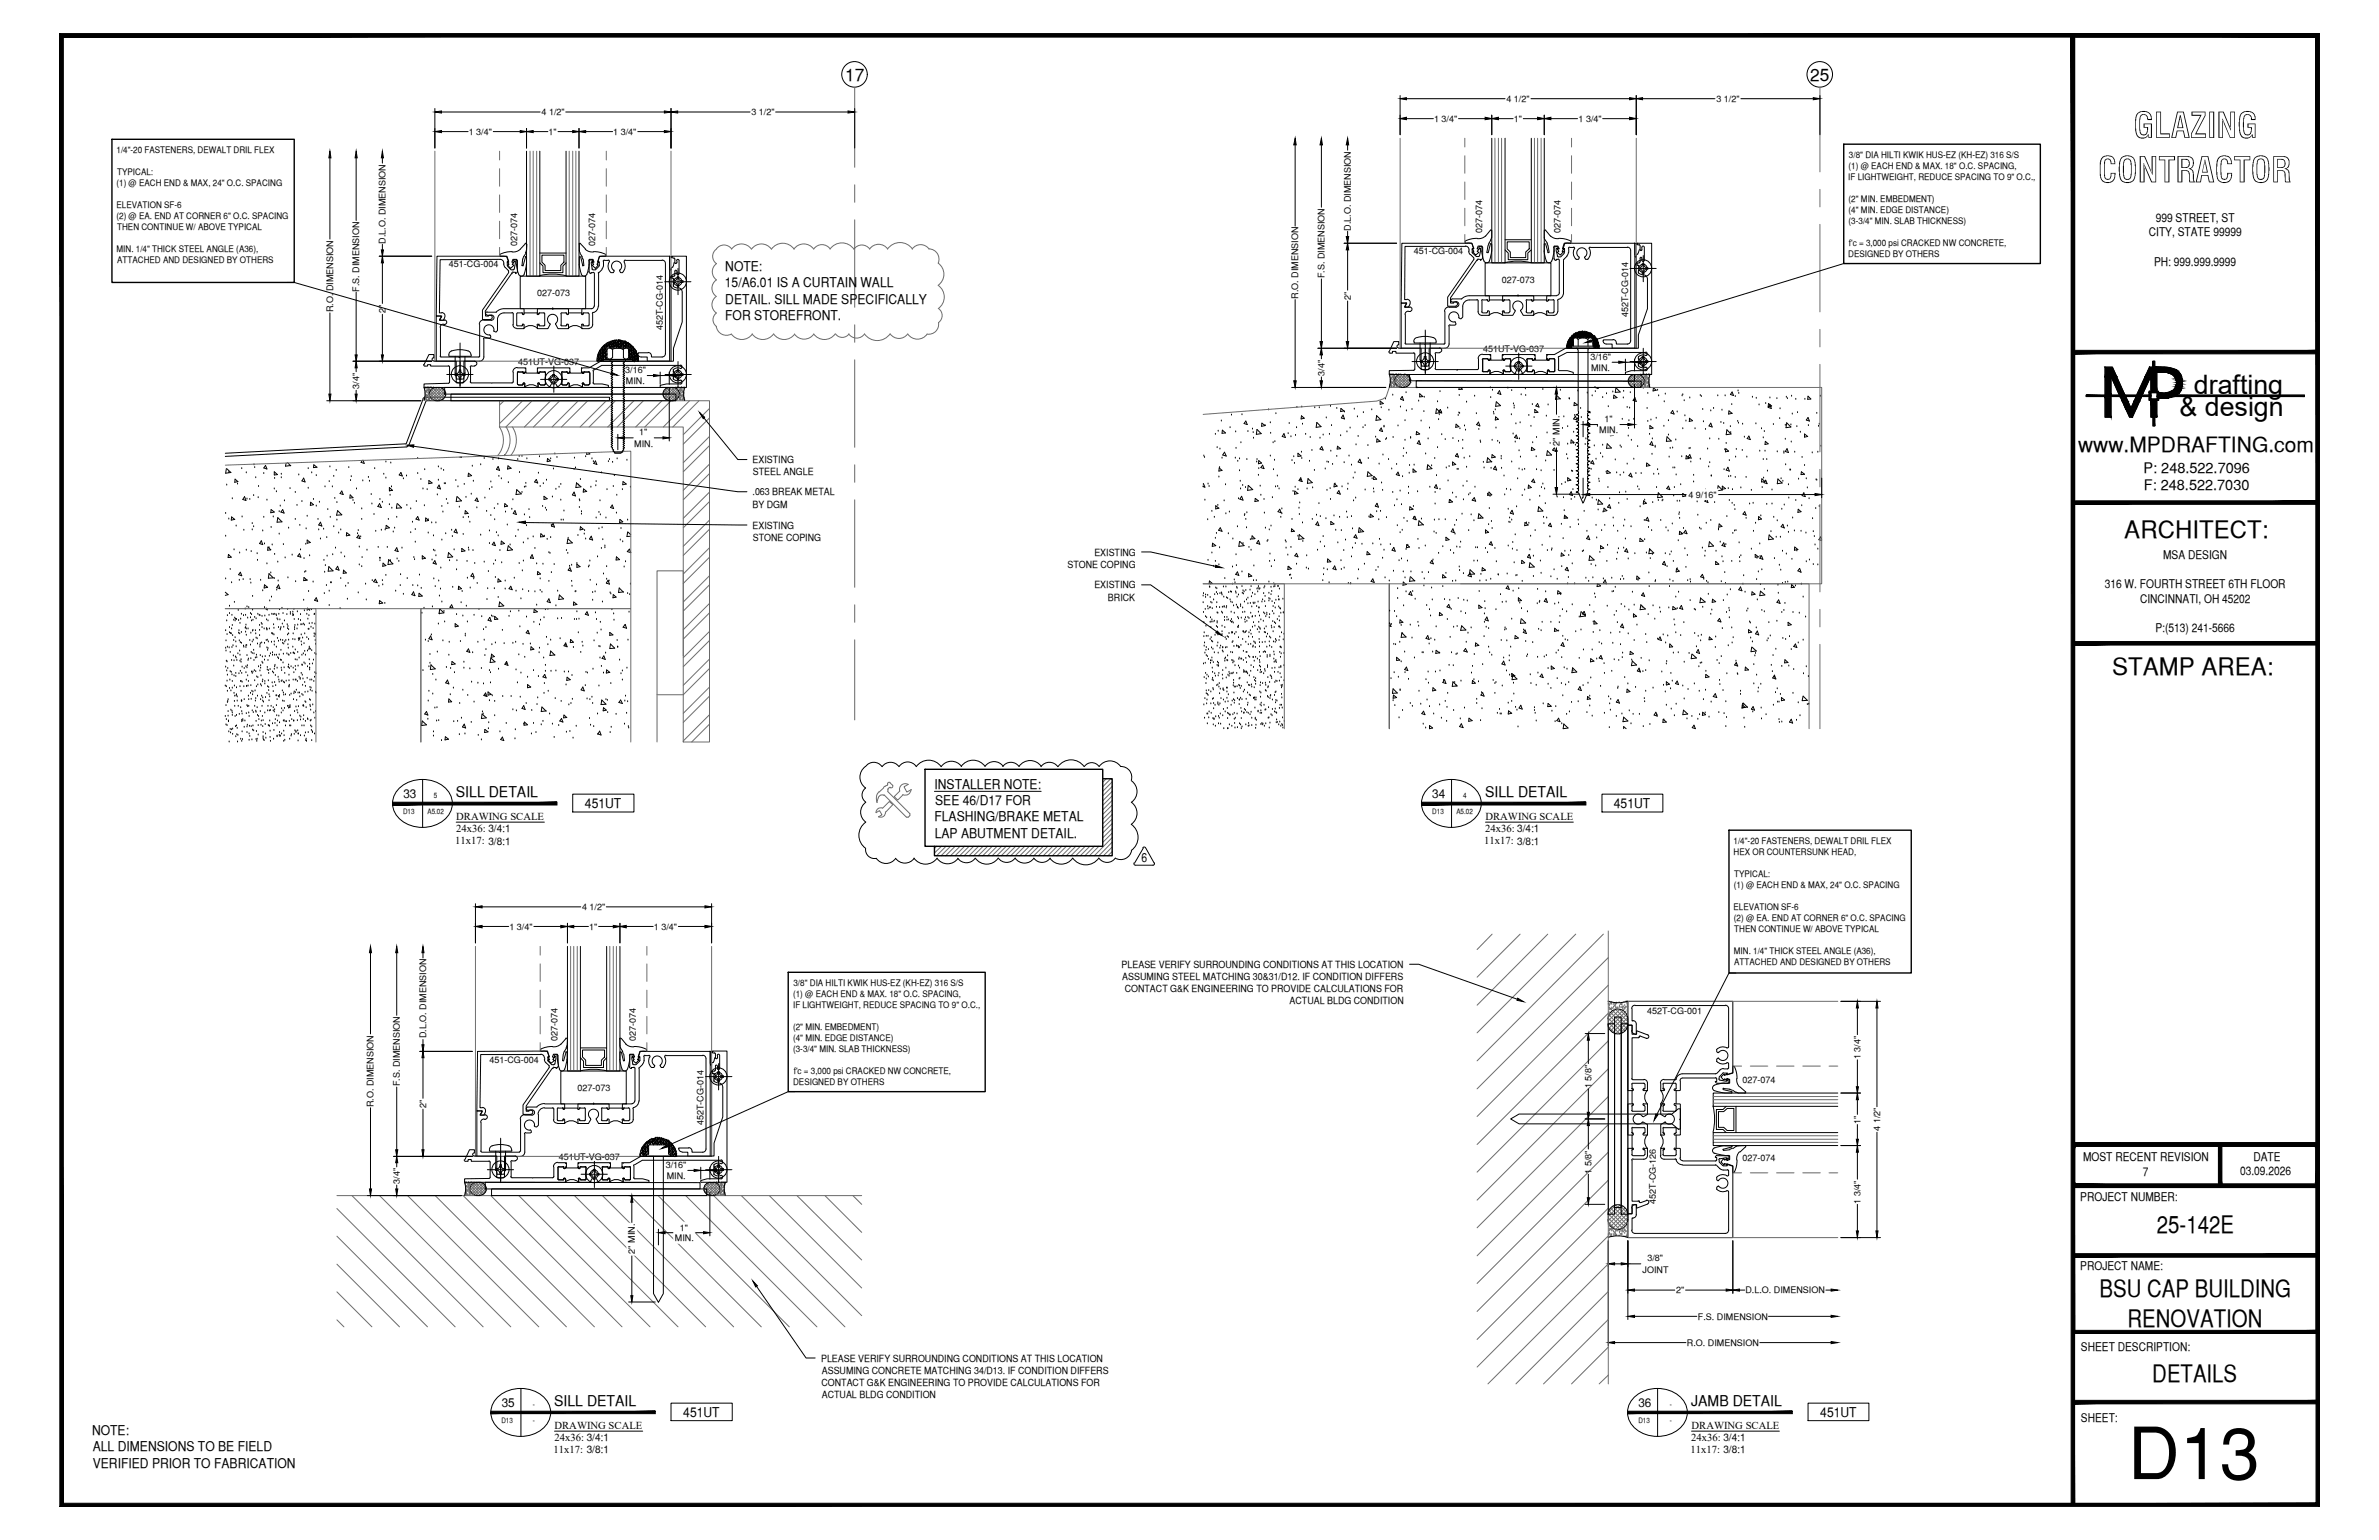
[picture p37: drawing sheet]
<svg xmlns="http://www.w3.org/2000/svg" width="432mm" height="279mm" viewBox="0 0 432 279" stroke-linecap="round" stroke-linejoin="round" font-family="sans-serif">
<defs><g id="words">
<text font-size="13.1" x="386.2" y="268.4">D13</text>
<g font-size="6.3">
<text x="387.2" y="25">GLAZING</text>
<text x="380.8" y="33.1">CONTRACTOR</text>
</g>
<g font-size="4.9">
<text x="398.2" y="71.5">drafting</text>
<text x="395.6" y="75.5">&amp; design</text>
</g>
<g font-size="4.4">
<text x="385.6" y="97.5">ARCHITECT:</text>
<text x="383.3" y="122.5">STAMP AREA:</text>
<text x="391.5" y="223.7">25-142E</text>
<text x="381.1" y="235.4">BSU CAP BUILDING</text>
<text x="386.1" y="240.7">RENOVATION</text>
<text x="390.7" y="250.7">DETAILS</text>
</g>
<text font-size="3.8" x="377.2" y="82">www.MPDRAFTING.com</text>
<g font-size="3.1">
<text x="153.4" y="14.6">17</text>
<text x="328.5" y="14.6">25</text>
</g>
<g font-size="2.7">
<text x="82.7" y="144.7">SILL DETAIL</text>
<text x="269.6" y="144.7">SILL DETAIL</text>
<text x="100.6" y="255.1">SILL DETAIL</text>
<text x="307" y="255.1">JAMB DETAIL</text>
</g>
<g font-size="2.6">
<text x="389.1" y="85.8">P: 248.522.7096</text>
<text x="389.1" y="89">F: 248.522.7030</text>
</g>
<g font-size="2.4">
<text x="131.6" y="52.1">15/A6.01 IS A CURTAIN WALL</text>
<text x="131.6" y="49.1">NOTE:</text>
<text x="131.6" y="55.1">DETAIL. SILL MADE SPECIFICALLY</text>
<text x="131.6" y="58.1">FOR STOREFRONT.</text>
<text x="169.6" y="143.1">INSTALLER NOTE:</text>
<text x="106.2" y="146.6">451UT</text>
<text x="169.6" y="149">FLASHING/BRAKE METAL</text>
<text x="169.7" y="146">SEE 46/D17 FOR</text>
<text x="292.9" y="146.6">451UT</text>
<text x="169.7" y="152">LAP ABUTMENT DETAIL.</text>
<text x="124" y="257">451UT</text>
<text x="330.4" y="257">451UT</text>
<text x="16.7" y="260.3">NOTE:</text>
<text x="16.8" y="263.3">ALL DIMENSIONS TO BE FIELD</text>
<text x="16.8" y="266.4">VERIFIED PRIOR TO FABRICATION</text>
</g>
<text font-size="2.3" x="207.2" y="156.5">6</text>
<g font-size="2.2">
<text x="391.3" y="40.2">999 STREET, ST</text>
<text x="390" y="42.9">CITY, STATE 99999</text>
<text x="391" y="48.2">PH: 999.999.9999</text>
<text x="392.6" y="101.3">MSA DESIGN</text>
<text x="382" y="106.7">316 W. FOURTH STREET 6TH FLOOR</text>
<text x="388.4" y="109.3">CINCINNATI, OH 45202</text>
<text x="391.2" y="114.7">P:(513) 241-5666</text>
<text x="73.2" y="144.8">33</text>
<text x="260" y="144.8">34</text>
<text x="378.1" y="210.6">MOST RECENT REVISION</text>
<text x="388.9" y="213.3">7</text>
<text x="406.6" y="213.2">03.09.2026</text>
<text x="409" y="210.6">DATE</text>
<text x="377.6" y="217.8">PROJECT NUMBER:</text>
<text x="377.6" y="230.4">PROJECT NAME:</text>
<text x="377.7" y="245.2">SHEET DESCRIPTION:</text>
<text x="91.1" y="255.2">35</text>
<text x="297.4" y="255.2">36</text>
<text x="377.7" y="257.9">SHEET:</text>
</g>
<g font-size="1.9">
<text x="82.8" y="148.8">DRAWING SCALE</text>
<text x="269.6" y="148.8">DRAWING SCALE</text>
<text x="82.6" y="153.2">11x17: 3/8:1</text>
<text x="82.8" y="150.9">24x36: 3/4:1</text>
<text x="269.4" y="153.2">11x17: 3/8:1</text>
<text x="269.6" y="150.9">24x36: 3/4:1</text>
<text x="100.5" y="263.6">11x17: 3/8:1</text>
<text x="100.6" y="259.2">DRAWING SCALE</text>
<text x="100.6" y="261.4">24x36: 3/4:1</text>
<text x="306.8" y="263.6">11x17: 3/8:1</text>
<text x="307" y="261.4">24x36: 3/4:1</text>
<text x="307" y="259.2">DRAWING SCALE</text>
</g>
<g font-size="1.8">
<text x="136.6" y="84">EXISTING</text>
<text x="136.6" y="89.9">.063 BREAK METAL</text>
<text x="136.7" y="86.2">STEEL ANGLE</text>
<text x="136.6" y="95.9">EXISTING</text>
<text x="136.6" y="92.1">BY DGM</text>
<text x="136.7" y="98.1">STONE COPING</text>
<text x="198.6" y="100.8">EXISTING</text>
<text x="193.7" y="103">STONE COPING</text>
<text x="198.6" y="106.7">EXISTING</text>
<text x="201.1" y="109">BRICK</text>
<text x="203.6" y="175.6">PLEASE VERIFY SURROUNDING CONDITIONS AT THIS LOCATION</text>
<text x="203.7" y="177.8">ASSUMING STEEL MATCHING 30&amp;31/D12. IF CONDITION DIFFERS</text>
<text x="204.2" y="180">CONTACT G&amp;K ENGINEERING TO PROVIDE CALCULATIONS FOR</text>
<text x="234.1" y="182.2">ACTUAL BLDG CONDITION</text>
<text x="149" y="247">PLEASE VERIFY SURROUNDING CONDITIONS AT THIS LOCATION</text>
<text x="149.1" y="251.4">CONTACT G&amp;K ENGINEERING TO PROVIDE CALCULATIONS FOR</text>
<text x="149.2" y="249.2">ASSUMING CONCRETE MATCHING 34/D13. IF CONDITION DIFFERS</text>
<text x="149.2" y="253.6">ACTUAL BLDG CONDITION</text>
</g>
<g font-size="1.6">
<text x="98.3" y="20.9">4 1/2&quot;</text>
<text x="136.4" y="20.9">3 1/2&quot;</text>
<text x="260.3" y="22.1">1 3/4&quot;</text>
<text x="273.4" y="18.5">4 1/2&quot;</text>
<text x="274.8" y="22.1">1&quot;</text>
<text x="286.5" y="22.1">1 3/4&quot;</text>
<text x="311.5" y="18.5">3 1/2&quot;</text>
<text x="21.1" y="27.7">1/4&quot;-20 FASTENERS, DEWALT DRIL FLEX</text>
<text x="85.1" y="24.4">1 3/4&quot;</text>
<text x="99.6" y="24.4">1&quot;</text>
<text x="111.3" y="24.4">1 3/4&quot;</text>
<text x="335.6" y="28.6">3/8&quot; DIA HILTI KWIK HUS-EZ (KH-EZ) 316 S/S</text>
<text x="21.1" y="33.7">(1) @ EACH END &amp; MAX, 24&quot; O.C. SPACING</text>
<text x="21.3" y="31.8">TYPICAL:</text>
<text x="335.5" y="32.6">IF LIGHTWEIGHT, REDUCE SPACING TO 9&quot; O.C.,</text>
<text x="335.5" y="30.6">(1) @ EACH END &amp; MAX. 18&quot; O.C. SPACING,</text>
<text x="21.1" y="37.7">ELEVATION SF-6</text>
<text x="21.1" y="39.8">(2) @ EA. END AT CORNER 6&quot; O.C. SPACING</text>
<text x="21.3" y="41.7">THEN CONTINUE W/ ABOVE TYPICAL</text>
<text x="245.2" y="41.8" transform="rotate(-90 245.2 41.8)">D.L.O. DIMENSION</text>
<text x="335.5" y="36.6">(2&quot; MIN. EMBEDMENT)</text>
<text x="335.5" y="38.6">(4&quot; MIN. EDGE DISTANCE)</text>
<text x="335.5" y="40.6">(3-3/4&quot; MIN. SLAB THICKNESS)</text>
<text x="21.1" y="45.7">MIN. 1/4&quot; THICK STEEL ANGLE (A36),</text>
<text x="21.3" y="47.8">ATTACHED AND DESIGNED BY OTHERS</text>
<text x="70" y="44.2" transform="rotate(-90 70 44.2)">D.L.O. DIMENSION</text>
<text x="93.9" y="44.6" transform="rotate(-90 93.9 44.6)">027-074</text>
<text x="108" y="44.6" transform="rotate(-90 108 44.6)">027-074</text>
<text x="256.6" y="46.2">451-CG-004</text>
<text x="269" y="42.2" transform="rotate(-90 269 42.2)">027-074</text>
<text x="283.2" y="42.2" transform="rotate(-90 283.2 42.2)">027-074</text>
<text x="335.5" y="46.6">DESIGNED BY OTHERS</text>
<text x="335.6" y="44.6">f'c = 3,000 psi CRACKED NW CONCRETE,</text>
<text x="65.2" y="52.9" transform="rotate(-90 65.2 52.9)">F.S. DIMENSION</text>
<text x="81.5" y="48.5">451-CG-004</text>
<text x="97.5" y="53.7">027-073</text>
<text x="240.4" y="50.5" transform="rotate(-90 240.4 50.5)">F.S. DIMENSION</text>
<text x="272.6" y="51.3">027-073</text>
<text x="60.5" y="56.6" transform="rotate(-90 60.5 56.6)">R.O. DIMENSION</text>
<text x="70" y="56.8" transform="rotate(-90 70 56.8)">2&quot;</text>
<text x="120.3" y="59.9" transform="rotate(-90 120.3 59.9)">452T-CG-014</text>
<text x="235.6" y="54.2" transform="rotate(-90 235.6 54.2)">R.O. DIMENSION</text>
<text x="245.2" y="54.4" transform="rotate(-90 245.2 54.4)">2&quot;</text>
<text x="295.5" y="57.5" transform="rotate(-90 295.5 57.5)">452T-CG-014</text>
<text x="269.2" y="63.8">451UT-VG-037</text>
<text x="288.7" y="65.3">3/16&quot;</text>
<text x="65.2" y="70.5" transform="rotate(-90 65.2 70.5)">3/4&quot;</text>
<text x="94" y="66.2">451UT-VG-037</text>
<text x="113.5" y="67.8">3/16&quot;</text>
<text x="113.6" y="69.7">MIN.</text>
<text x="240.4" y="68.1" transform="rotate(-90 240.4 68.1)">3/4&quot;</text>
<text x="288.8" y="67.3">MIN.</text>
<text x="291.2" y="76.6">1&quot;</text>
<text x="115.1" y="81">MIN.</text>
<text x="116" y="79">1&quot;</text>
<text x="283.1" y="80.8" transform="rotate(-90 283.1 80.8)">2&quot; MIN.</text>
<text x="290.3" y="78.6">MIN.</text>
<text x="306.5" y="90.3">4 9/16&quot;</text>
<text x="314.6" y="153.1">1/4&quot;-20 FASTENERS, DEWALT DRIL FLEX</text>
<text x="314.6" y="155.1">HEX OR COUNTERSUNK HEAD,</text>
<text x="314.7" y="161.1">(1) @ EACH END &amp; MAX, 24&quot; O.C. SPACING</text>
<text x="314.8" y="159.1">TYPICAL:</text>
<text x="105.7" y="165.1">4 1/2&quot;</text>
<text x="314.6" y="165">ELEVATION SF-6</text>
<text x="314.7" y="167.1">(2) @ EA. END AT CORNER 6&quot; O.C. SPACING</text>
<text x="92.5" y="168.7">1 3/4&quot;</text>
<text x="106.9" y="168.7">1&quot;</text>
<text x="118.7" y="168.7">1 3/4&quot;</text>
<text x="314.7" y="173">MIN. 1/4&quot; THICK STEEL ANGLE (A36),</text>
<text x="314.8" y="169">THEN CONTINUE W/ ABOVE TYPICAL</text>
<text x="144" y="178.9">3/8&quot; DIA HILTI KWIK HUS-EZ (KH-EZ) 316 S/S</text>
<text x="314.8" y="175.1">ATTACHED AND DESIGNED BY OTHERS</text>
<text x="144" y="180.9">(1) @ EACH END &amp; MAX. 18&quot; O.C. SPACING,</text>
<text x="144" y="182.9">IF LIGHTWEIGHT, REDUCE SPACING TO 9&quot; O.C.,</text>
<text x="299" y="184">452T-CG-001</text>
<text x="77.3" y="188.4" transform="rotate(-90 77.3 188.4)">D.L.O. DIMENSION</text>
<text x="101.2" y="188.8" transform="rotate(-90 101.2 188.8)">027-074</text>
<text x="115.4" y="188.8" transform="rotate(-90 115.4 188.8)">027-074</text>
<text x="144" y="186.9">(2&quot; MIN. EMBEDMENT)</text>
<text x="144" y="188.8">(4&quot; MIN. EDGE DISTANCE)</text>
<text x="144" y="190.9">(3-3/4&quot; MIN. SLAB THICKNESS)</text>
<text x="72.6" y="197.1" transform="rotate(-90 72.6 197.1)">F.S. DIMENSION</text>
<text x="88.8" y="192.8">451-CG-004</text>
<text x="104.8" y="197.9">027-073</text>
<text x="144" y="196.8">DESIGNED BY OTHERS</text>
<text x="144.1" y="194.9">f'c = 3,000 psi CRACKED NW CONCRETE,</text>
<text x="288.9" y="197.4" transform="rotate(-90 288.9 197.4)">1 5/8&quot;</text>
<text x="316.3" y="196.5">027-074</text>
<text x="337.7" y="192.2" transform="rotate(-90 337.7 192.2)">1 3/4&quot;</text>
<text x="67.8" y="200.9" transform="rotate(-90 67.8 200.9)">R.O. DIMENSION</text>
<text x="77.3" y="201" transform="rotate(-90 77.3 201)">2&quot;</text>
<text x="337.7" y="203.9" transform="rotate(-90 337.7 203.9)">1&quot;</text>
<text x="127.7" y="204.2" transform="rotate(-90 127.7 204.2)">452T-CG-014</text>
<text x="341.2" y="205.2" transform="rotate(-90 341.2 205.2)">4 1/2&quot;</text>
<text x="72.6" y="214.8" transform="rotate(-90 72.6 214.8)">3/4&quot;</text>
<text x="101.4" y="210.4">451UT-VG-037</text>
<text x="120.8" y="212">3/16&quot;</text>
<text x="121" y="213.9">MIN.</text>
<text x="288.9" y="212.9" transform="rotate(-90 288.9 212.9)">1 5/8&quot;</text>
<text x="316.3" y="210.7">027-074</text>
<text x="300.5" y="218.4" transform="rotate(-90 300.5 218.4)">452T-CG-126</text>
<text x="337.7" y="218.4" transform="rotate(-90 337.7 218.4)">1 3/4&quot;</text>
<text x="115.3" y="227.5" transform="rotate(-90 115.3 227.5)">2&quot; MIN.</text>
<text x="122.5" y="225.2">MIN.</text>
<text x="123.4" y="223.3">1&quot;</text>
<text x="298.1" y="230.9">JOINT</text>
<text x="299" y="228.9">3/8&quot;</text>
<text x="304.2" y="234.6">2&quot;</text>
<text x="308.2" y="239.4">F.S. DIMENSION</text>
<text x="316.8" y="234.6">D.L.O. DIMENSION</text>
<text x="306.2" y="244.2">R.O. DIMENSION</text>
</g>
<g font-size="1.3">
<text x="73.2" y="147.6">D13</text>
<text x="77.6" y="147.6">A5.02</text>
<text x="78.7" y="144.8">5</text>
<text x="260" y="147.6">D13</text>
<text x="264.4" y="147.6">A5.02</text>
<text x="265.6" y="144.8">4</text>
<text x="96.7" y="255.2">-</text>
<text x="303.1" y="255.2">-</text>
<text x="91" y="258.1">D13</text>
<text x="96.7" y="258.1">-</text>
<text x="297.4" y="258.1">D13</text>
<text x="303.1" y="258.1">-</text>
</g>
</g></defs>
<!-- layer: SURROUNDING CONDITIONS -->
<g fill="none" stroke="#6c6c6c" stroke-width=".18">
<path d="M78 71.8l1.4-1.5 1.5 1.5-.9 .8M78 71.2l.9-.9 1.9 1.8M78 71.3l1.4 1.4M78 71.8l.8 .8M78.1 70.9l1.7 1.8M78.3 70.7l1.9 1.9M78.6 70.4l1.9 2M79.9 70.3l-1.8 1.8M79.9 70.3l1 1M80.3 70.4l-1.9 2M80.6 70.6l-2 2M80.8 70.9l-1.8 1.8"/>
<path d="M80.9 71.2l-1.4 1.5M90.6 77.4a4.3 4.3 0 0 1-.2 5.2M90.7 72.7h38.1v61.9h-4.8v-57.1h-33.3zM91.5 72.7l-.8 .8M93 77.4a4.3 4.3 0 0 1-.3 5.2M94.9 72.7l-4.2 4.1M96.6 72.7l-4.8 4.7a4.3 4.3 0 0 1-.2 5.2M99.9 72.7l-4.7 4.8M101.6 72.7l-4.8 4.8M105 72.7l-4.8 4.8M106.7 72.7l-4.8 4.8M110 72.7l-4.7 4.8"/>
<path d="M111.7 72.7l-4.8 4.8M115.1 72.7l-4.8 4.8M116.8 72.7l-4.8 4.8M120.1 72.7l-4.7 4.8M120.4 71.8l1.5-1.5 1.4 1.5M120.4 71.8l.9 .8M120.5 70.9l1.8 1.8M120.7 70.7l2 1.9M121 70.4l2 2M121.3 70.4l-.9 .9 1.4 1.4-4.8 4.8M121.4 70.3l1.8 1.8M122.4 70.4l-1.8 1.7"/>
<path d="M122.4 70.4l.9 .8M122.7 70.5l-1.9 1.9M123 70.7l-1.9 1.9M123.2 70.9l-1.7 1.8M123.3 71.3l-1.3 1.4M123.3 71.8l-.8 .8M125.2 72.7l-4.8 4.8M126.9 72.7l-4.8 4.8M128.8 74.1l-4.8 4.8M128.8 79.2l-4.8 4.7M128.8 75.8l-4.8 4.8M218.4 75.2l31.5-2.4 1.1-.4 .6-.4 .6-1.7h78.4v35.6h-112.2h14.7v26.3"/>
<path d="M253.2 69.3l1.4-1.4 1.5 1.5-.9 .9M253.2 69.5l.8 .7M253.2 68.6l1.8 1.7M253.3 69.7l1.8-1.8 1 1-1.4 1.4M253.5 68.3l1.9 1.9M253.7 68.1l2 1.9M254.1 67.9l-.9 1 1.3 1.4M254.1 67.9l1.8 1.8M255.5 68.1l-2 1.9M255.7 68.3l-1.9 1.9M256 68.5l-1.8 1.8M295.6 68.9l1.4 1.4"/>
<path d="M295.7 68.5l1.8 1.8M295.9 68.3l2 1.9M296.2 68.1l1.9 1.9M296.5 67.9l-.9 1.1M296.6 67.9l1.8 1.8M297.9 68.1l-1.9 1.9M298.2 68.3l-2 1.9M298.4 68.6l-1.7 1.7M298.4 69.5l-.7 .8M298.5 69.4l-1.4-1.5-1.5 1.5 .9 .9M298.5 68.9l-.9-1-1.9 1.8M298.5 69l-1.4 1.3"/>
<path d="M40.9 84.4l73.6-2.5v28.5h-73.6h16.4v24.2M128.8 84.2l-4.8 4.8M128.8 89.3l-4.8 4.7M128.8 94.4l-4.8 4.7M128.8 99.4l-4.8 4.7M128.8 80.8l-4.8 4.8M128.8 85.9l-4.8 4.8M128.8 91l-4.8 4.8M128.8 96l-4.8 4.8M76.4 110.4v24.2v-24.2h38.1v24.2M124 119v-15.4h-4.7v31M128.8 104.5l-4.8 4.7"/>
<path d="M128.8 109.5l-4.8 4.7M128.8 114.6l-4.8 4.7M128.8 119.6l-4.8 4.7M128.8 101.1l-4.8 4.8M128.8 106.1l-4.8 4.8M128.8 111.2l-4.8 4.8M128.8 116.2l-4.8 4.8M265.1 105.9h63.3v26.3M124 134.6h.1M128.8 121.3l-4.8 4.7h-4.7M128.8 124.7l-4.8 4.7M128.8 129.7l-4.8 4.7"/>
<path d="M128.8 126.3l-4.8 4.8M128.8 131.4l-3.3 3.2M252.2 132.2v-26.3v26.3M270.8 169.5l-2.7 2.8M275.9 169.5l-7.8 7.8M280.9 169.5l-12.8 12.9M286 169.5l-17.9 17.9M291 169.5l-22.9 23M291.9 178.8l-23.8 23.8M291.9 173.7l-23.8 23.8M291.9 168.9v82.2M291.9 184.7l2.6 2.7"/>
<path d="M291.9 185.5l2.1 2.1M291.9 198.9l-23.8 23.9M291.9 193.9l-23.8 23.8M291.9 188.8l-23.8 23.9M291.9 183.8l-23.8 23.8M292 184.1l3 3M292.4 183.7l2.9 2.9M292.7 183.4l2.8 2.7M293.2 183.2l-1.2 1.3M293.3 183.2l2.2 2.2-2.3 2.2-1.3-1.4M293.9 183.2l-2 2M294 183.2l1.4 1.4"/>
<path d="M294.5 183.4l-2.6 2.6M295 183.6l-3 3M295.2 184.1l-2.8 2.9M295.4 186.1l-1.5 1.5M295.4 184.7l-2.7 2.6M61.2 219.3l21.4 21.4M61.2 216.9h95.2M63.9 216.9l23.8 23.8M68.9 216.9l23.8 23.8M74 216.9l23.8 23.8M79 216.9l23.8 23.8M84.1 216.9l23.8 23.8"/>
<path d="M85.3 216l1.5-1.5 1.5 1.5-.9 .9M85.3 216l.9 .9M85.5 215.1l1.7 1.8M85.7 214.9l1.9 1.9M86 214.7l1.9 1.9M87.2 214.6l-1.7 1.7M87.3 214.6l1 .9-1.4 1.4M87.6 214.7l-1.9 1.9M87.9 214.9l-1.9 1.9M88.1 216.3l-1.8-1.7-1 .9 1.4 1.4M88.1 215.1l-1.7 1.8M89.1 216.9l23.8 23.8"/>
<path d="M94.2 216.9l23.8 23.8M99.3 216.9l23.8 23.8M104.3 216.9l23.8 23.8M109.3 216.9l23.9 23.8M114.4 216.9l23.8 23.8M119.4 216.9l23.9 23.8M124.5 216.9l23.8 23.8M127.9 215.1l1.8 1.8M128.1 214.9l1.9 1.9M128.4 214.7l2 1.9M129.5 216.9l23.9 23.8M129.7 214.6l-1.7 1.7"/>
<path d="M129.8 214.6l.9 .9-1.4 1.4M130.1 214.7l-2 1.9M130.4 214.9l-1.9 2M130.6 216.3l-1.8-1.7-1 .9 1.4 1.4M130.6 215.2l-1.8 1.7M130.7 216l-1.5-1.4-1.4 1.4 .9 .9M130.7 216.1l-.8 .8M134.6 216.9l21.8 21.8M139.6 216.9l16.8 16.8M144.7 216.9l11.7 11.7M149.7 216.9l6.7 6.7M154.8 216.9l1.6 1.6"/>
<path d="M291.9 220l1.3-1.4 2.3 2.3-2.2 2.1M291.9 219.2l-23.8 23.8M291.9 214.1l-23.8 23.8M291.9 209l-23.8 23.9M291.9 204l-23.8 23.8M292 219.6l3 3M292.4 219.2l2.8 2.9M292.7 218.9l2.7 2.7M293.9 218.6l1.5 1.5M294 218.6l-2.1 2.1M294.5 218.8l-2.6 2.7M295 219.1l-3 3"/>
<path d="M295.3 219.6l-2.9 2.9M61.2 224.3l16.4 16.4M61.2 229.4l11.3 11.3M61.2 234.4l6.3 6.3M61.2 239.5l1.2 1.2M291.9 220.2l2.6 2.6M291.9 221l2 2M291.9 239.4l-11.7 11.7M291.9 234.3l-16.8 16.8M291.9 229.3l-21.8 21.8M291.9 224.2l-23.8 23.8M292 221.7l1.2 1.3"/>
<path d="M295.4 221.6l-1.4 1.4M295.5 220.2l-2.8 2.6M291.9 249.5l-1.6 1.6M291.9 244.4l-6.7 6.7"/>
</g>
<!-- layer: GRID LINES -->
<g fill="none" stroke="#000" stroke-width=".18">
<circle cx="155.1" cy="13.5" r="2.32"/>
<circle cx="330.3" cy="13.5" r="2.32"/>
</g>
<g fill="none" stroke="#6c6c6c" stroke-width=".18">
<path d="M155.1 15.9v14.5M330.3 15.9v15.3M155.1 33.5v3.2M155.1 39.9v15.9M330.3 34.4v3.1M155.1 58.9v3.2M330.3 40.7v15.9M330.3 59.8v3.1M155.1 65.3v15.9M330.3 66.1v15.9M155.1 84.3v3.2M155.1 90.7v15.9"/>
<path d="M330.3 85.2v3.1M330.3 91.5v15.9M155.1 109.7v3.2M155.1 116.1v14.5M330.3 110.6v3.1M330.3 116.9v15.3"/>
</g>
<!-- layer: BRAKE METAL -->
<path d="M76.8 72.5l-3.1 8-32.8 1.7M77.3 72l-.2 .1-.4 .3M77.3 72.1h33.3v.6h-33.3l-3 8-.4 .3-33 1.8" fill="none" stroke="#000" stroke-width=".18"/>
<!-- layer: SURROUNDING CONDITIONS -->
<g fill="none" stroke="#000" stroke-width=".18">
<path d="M108.4 65.5h.1M108.5 65.2h.1M108.5 65.5h.1M108.5 64.8h.1M108.6 64.8h.1M108.6 65.3h.1M108.6 64.4h.1M108.6 64.5h.1M108.6 65h.1M108.6 65.4h.1M108.6 64.3h.1M108.6 64.6h.1"/>
<path d="M108.7 64.1h.1M108.7 64.6h.1M108.7 65h.1M108.7 65.5h.1M108.7 65.2h.1M108.7 65.3h.1M108.7 65.4h.1M108.7 64.8h.1M108.7 64.3h.1M108.8 65.2h.1M108.8 64.3h.1M108.8 64.5h.1"/>
<path d="M108.8 63.8h.1M108.9 63.9h.1M108.9 64.8h.1M108.9 65.2h.1M108.9 63.7h.1M108.9 65.5h.1M108.9 65h.1M108.9 64.5h.1M109 63.8h.1M109 63.9h.1M109 64.1h.1M109 65h.1"/>
<path d="M109 64.3h.1M109 63.7h.1M109 64.6h.1M109 65.5h.1M109 64.2h.1M109 63.6h.1M109.1 64.8h.1M109.1 65h.1M109.1 65.2h.1M109.1 65.3h.1M109.1 64.6h.1M109.1 64.7h.1"/>
<path d="M109.1 64.1h.1M109.1 64.2h.1M109.1 63.6h.1M109.1 63.7h.1M109.2 65.3h.1M109.2 65.5h.1M109.2 64.8h.1M109.2 64.1h.1M109.2 63.4h.1M109.2 63.5h.1M109.2 63.9h.1M109.2 64.3h.1"/>
<path d="M109.2 65.2h.1M109.3 63.2h.1M109.3 63.3h.1M109.3 65.3h.1M109.3 64.6h.1M109.3 63.9h.1M109.3 63.7h.1M109.3 64.1h.1M109.3 65h.1M109.3 63.5h.1M109.3 63.6h.1M109.3 63.8h.1"/>
<path d="M109.3 64.8h.1M109.3 64.3h.1M109.4 65.5h.1M109.4 64h.1M109.4 64.1h.1M109.4 64.2h.1M109.4 64.5h.1M109.5 63h.1M109.5 64.5h.1M109.5 64.6h.1M109.5 65.1h.1M109.5 64.1h.1"/>
<path d="M109.5 63.6h.1M109.5 65.2h.1M109.5 63.8h.1M109.5 63.1h.1M109.5 63.4h.1M109.5 63.9h.1M109.5 64.3h.1M109.5 64.8h.1M109.5 64.9h.1M109.5 65h.1M109.5 64h.1M109.5 63.5h.1"/>
<path d="M109.5 62.9h.1M109.6 65h.1M109.6 64.3h.1M109.6 63.6h.1M109.7 62.8h.1M109.7 63.2h.1M109.7 63.7h.1M109.7 64.1h.1M109.7 64.6h.1M109.7 65h.1M109.7 62.9h.1M109.7 63h.1"/>
<path d="M109.7 63.1h.1M109.7 64.7h.1M109.7 64.2h.1M109.8 63h.1M109.8 63.4h.1M109.8 63.6h.1M109.8 63.8h.1M109.8 64.8h.1M109.8 64.1h.1M109.8 62.7h.1M109.8 62.8h.1M109.9 63.4h.1"/>
<path d="M109.9 63.9h.1M109.9 64.3h.1M109.9 64.8h.1M109.9 65.2h.1M109.9 64.1h.1M109.9 64.4h.1M109.9 64.5h.1M109.9 64.7h.1M109.9 65h.1M109.9 62.9h.1M109.9 64.6h.1M109.9 63.2h.1"/>
<path d="M109.9 63.3h.1M110 62.8h.1M110 63.2h.1M110 63.6h.1M110 64.1h.1M110 65h.1M110 65.2h.1M110 64.9h.1M110 64.4h.1M110 63.9h.1M110 63.3h.1M110 62.5h.1"/>
<path d="M110 64.5h.1M110 65.1h.1M110 63.8h.1M110.1 62.5h.1M110.1 62.7h.1M110.1 62.9h.1M110.1 64.5h.1M110.1 63.8h.1M110.1 63.1h.1M110.1 62.4h.1M110.2 62.5h.1M110.2 63h.1"/>
<path d="M110.2 63.4h.1M110.2 64.3h.1M110.2 62.9h.1M110.3 62.3h.1M110.3 62.8h.1M110.3 62.7h.1M110.4 62.7h.1M110.5 62.5h.1M110.5 63h.1M110.5 62.2h.1M110.5 62.4h.1M110.6 62.6h.1"/>
<path d="M110.6 62.7h.1M110.6 62.8h.1M110.6 62.5h.1M110.6 62.3h.1M110.6 63.1h.1M110.6 62.9h.1M110.6 62.4h.1M110.7 63.1h.1M110.7 62.6h.1M110.7 62.1h.1M110.7 62.4h.1M110.8 62.1h.1"/>
<path d="M110.8 62.5h.1M110.8 63h.1M110.8 63.1h.1M110.9 62.1h.1M110.9 62.9h.1M110.9 62.2h.1M110.9 62.3h.1M110.9 62.7h.1M110.9 62.4h.1M110.9 62.5h.1M111 62.7h.1M111 62.9h.1"/>
<path d="M111 63h.1M111 62.2h.1M111.1 63.1h.1M111.1 62.7h.1M111.1 62h.1M111.1 62.1h.1M111.1 62.5h.1M111.1 62.9h.1M111.2 62.9h.1M111.2 63h.1M111.2 62.4h.1M111.2 62.5h.1"/>
<path d="M111.2 62h.1M111.3 62.3h.1M111.3 62.7h.1M111.3 61.9h.1M111.3 62h.1M111.3 63.1h.1M111.3 62.4h.1M111.4 62.3h.1M111.4 62.4h.1M111.4 62.5h.1M111.4 62h.1M111.4 62.9h.1"/>
<path d="M111.4 62.7h.1M111.4 63h.1M111.4 63.1h.1M111.4 62.6h.1M111.4 62.1h.1M111.5 62.9h.1M111.5 62.2h.1M111.6 61.8h.1M111.6 62.3h.1M111.6 62.9h.1M111.6 62.4h.1M111.6 62.7h.1"/>
<path d="M111.6 62.8h.1M111.6 62h.1M111.7 62h.1M111.8 62h.1M111.8 62.5h.1M111.8 62.9h.1M111.8 61.9h.1M111.8 62.2h.1M111.8 62.4h.1M111.8 62.6h.1M111.8 62.7h.1M111.8 63h.1"/>
<path d="M111.8 61.8h.1M111.9 62.3h.1M111.9 62.8h.1M111.9 63.1h.1M112 61.8h.1M112 62.7h.1M112 63.1h.1M112 62.4h.1M112 62.2h.1M112.1 62h.1M112.1 62.5h.1M112.1 62.9h.1"/>
<path d="M112.1 62.7h.1M112.1 62.2h.1M112.2 62h.1M112.2 62.1h.1M112.2 62.2h.1M112.3 61.8h.1M112.3 62.2h.1M112.3 62.7h.1M112.3 63.1h.1M112.3 62.4h.1M112.3 62.5h.1M112.3 62.9h.1"/>
<path d="M112.3 62h.1M112.3 63h.1M112.4 62h.1M112.4 62.5h.1M112.4 62.9h.1M112.4 61.8h.1M112.5 63.1h.1M112.5 62.5h.1M112.5 62.6h.1M112.5 62h.1M112.5 61.8h.1M112.6 62.2h.1"/>
<path d="M112.6 62.7h.1M112.6 63.1h.1M112.6 61.8h.1M112.6 62.4h.1M112.6 61.9h.1M112.6 62h.1M112.6 62.3h.1M112.7 62h.1M112.7 62.5h.1M112.7 62.9h.1M112.7 62.7h.1M112.7 62.8h.1"/>
<path d="M112.7 62.2h.1M112.8 63h.1M112.8 62.9h.1M112.8 62.2h.1M112.8 62.5h.1M112.8 61.9h.1M112.9 62.2h.1M112.9 62.7h.1M112.9 63.1h.1M112.9 62.9h.1M112.9 62.4h.1M112.9 62h.1"/>
<path d="M113 62h.1M113 62.5h.1M113.1 62.5h.1M113.1 62.9h.1M113.1 62.1h.1M113.1 62.2h.1M113.1 62.4h.1M113.1 63.1h.1M113.1 62h.1M113.2 62.6h.1M113.2 62.7h.1M113.2 62.8h.1"/>
<path d="M113.2 63.1h.1M113.2 62.2h.1M113.2 63h.1M113.2 62.4h.1M113.3 62.9h.1M113.3 62.3h.1M113.3 62.8h.1M113.3 62.2h.1M113.4 62h.1M113.4 62.4h.1M113.4 62.9h.1M113.4 62.2h.1"/>
<path d="M113.5 62.7h.1M113.5 62.2h.1M113.5 63.1h.1M113.5 62h.1M113.5 62.4h.1M113.5 62.5h.1M113.5 63h.1M113.6 62.7h.1M113.6 62.9h.1M113.6 63h.1M113.7 63.1h.1M113.7 62.5h.1"/>
<path d="M113.7 62.4h.1M113.7 62.9h.1M113.7 62.6h.1M113.7 62.7h.1M113.7 62.2h.1M113.8 62.4h.1M113.9 62.7h.1M113.9 63.1h.1M113.9 63h.1M113.9 62.4h.1M114 62.3h.1M114 62.4h.1"/>
<path d="M114 62.5h.1M114 62.8h.1M114 62.9h.1M114 62.7h.1M114.1 63.1h.1M114.1 62.5h.1M114.1 63.4h.1M114.2 62.7h.1M114.2 63.6h.1M114.2 63.7h.1M114.2 63.9h.1M114.2 65.2h.1"/>
<path d="M114.2 64.6h.1M114.2 64.1h.1M114.2 63.1h.1M114.2 62.5h.1M114.2 63.5h.1M114.2 64.4h.1M114.2 64.8h.1M114.2 64.2h.1M114.2 64.3h.1M114.2 64.5h.1M114.3 64.6h.1M114.3 64.8h.1"/>
<path d="M114.3 65h.1M114.3 64.5h.1M114.3 63.8h.1M114.3 63.2h.1M114.3 62.5h.1M114.4 62.9h.1M114.4 63.3h.1M114.4 63.8h.1M114.4 64.2h.1M114.4 64.6h.1M114.4 65.1h.1M114.4 65.2h.1"/>
<path d="M114.4 64.8h.1M114.4 64.3h.1M114.4 63.2h.1M114.4 62.7h.1M114.4 65h.1M114.4 64.4h.1M114.4 63.7h.1M114.4 63h.1M114.4 63.1h.1M114.5 62.8h.1M114.5 63h.1M114.5 63.1h.1"/>
<path d="M114.6 63.1h.1M114.6 63.5h.1M114.6 63.9h.1M114.6 64.4h.1M114.6 64.8h.1M114.6 63.2h.1M114.6 63.6h.1M114.6 65.1h.1M114.6 64.5h.1M114.6 64h.1M114.6 63h.1M114.6 64.9h.1"/>
<path d="M114.6 63.7h.1M114.6 65h.1M114.6 63.4h.1M114.6 62.9h.1M114.6 64.2h.1M114.6 62.8h.1M114.7 62.9h.1M114.7 63.3h.1M114.7 63.8h.1M114.7 64.1h.1M114.7 64.4h.1M114.7 64.5h.1"/>
<path d="M114.7 64.6h.1M114.7 65h.1M114.7 64.8h.1M114.7 64.9h.1M114.7 65.1h.1M114.7 64.7h.1M114.7 64h.1M114.8 65.5h.1M114.8 65.2h.1M114.8 64.6h.1M114.8 64.1h.1M114.8 63.6h.1"/>
<path d="M114.8 63.1h.1M114.9 63.1h.1M114.9 63.5h.1M114.9 63.9h.1M114.9 64.4h.1M114.9 64.8h.1M114.9 65.3h.1M114.9 65.2h.1M114.9 64.5h.1M114.9 63.2h.1M114.9 63.8h.1M115 63.3h.1"/>
<path d="M115 63.7h.1M115 64.1h.1M115 63.4h.1M115 63.6h.1M115 65.4h.1M115 65.5h.1M115 64.8h.1M115 64.9h.1M115 64.3h.1M115 64.4h.1M115 63.8h.1M115 63.9h.1"/>
<path d="M115 65h.1M115.1 64.6h.1M115.1 65h.1M115.1 65.5h.1M115.1 63.8h.1M115.1 63.9h.1M115.1 64h.1M115.1 64.3h.1M115.1 63.7h.1M115.1 64.2h.1M115.1 64.5h.1M115.2 63.5h.1"/>
<path d="M115.2 63.9h.1M115.2 64.4h.1M115.2 64.8h.1M115.2 65.3h.1M115.2 64.7h.1M115.2 64.9h.1M115.2 65.2h.1M115.2 65.5h.1M115.2 64.2h.1M115.3 65.2h.1M115.3 65.3h.1M115.3 65h.1"/>
<path d="M115.3 64.5h.1M115.3 64h.1M115.3 63.5h.1M115.3 64.7h.1M115.4 63.7h.1M115.4 64.1h.1M115.4 64.6h.1M115.4 65h.1M115.4 65.5h.1M115.4 65.3h.1M115.4 64.8h.1M115.4 64.3h.1"/>
<path d="M115.4 63.8h.1M115.4 64h.1M115.4 65.2h.1M115.4 64.7h.1M115.4 64.2h.1M115.5 63.9h.1M115.5 64.4h.1M115.5 64.8h.1M115.5 63.8h.1M115.5 64.1h.1M115.5 65.2h.1M115.5 64.5h.1"/>
<path d="M115.6 65.3h.1M115.6 64.3h.1M115.6 64.5h.1M115.6 64.6h.1M115.6 64.8h.1M115.6 65h.1M115.6 65.1h.1M115.6 65.2h.1M115.6 65.4h.1M115.6 64.9h.1M115.6 64.4h.1M115.7 64.6h.1"/>
<path d="M115.7 65h.1M115.7 65.5h.1M115.7 65.4h.1M115.7 64.3h.1M115.8 65.2h.1M115.8 65.5h.1M115.8 64.8h.1M115.8 64.9h.1M115.9 65.2h.1M115.9 65.1h.1M220.6 78.8h.1M221.1 78.2h.1"/>
<path d="M221.7 76.4h.1M221.9 78l.5 .5-.6 .1zM223.3 77.6h.1M223.5 75.3h.1M224.3 78.4h.1M225.4 75.2h.1M226.1 76.4l.3 .6-.6-.2zM226.5 78.3h.1M227.3 77.9h.1M227.5 78.5h.1M227.5 79.5h.1M228.2 77.9l.7 .8-.9 .1z"/>
<path d="M229 76.8l.6 .4-.6 .1zM229.6 77.2h.1M230.3 74.4h.1M230.6 76.7h.1M230.6 78.6h.1M231.6 75.1h.1M233 78.7l.3 .7-.6-.2zM233.8 78.7h.1M234 76.8h.1M234.3 79.2h.1M235.1 79h.1M235.3 77.6h.1"/>
<path d="M235.4 73.9h.1M236.2 75.4l.5 .5-.5 .1zM236.3 73.9h.1M236.4 77h.1M237 78.8h.1M237.8 79.4h.1M238.6 74h.1M239 76.6l.8 .8-.9 .1zM239.5 74h.1M239.6 79.5h.1M240.2 78.9h.1M240.7 75.8h.1"/>
<path d="M241.3 78.8h.1M241.5 73.7h.1M241.7 77.2h.1M242.6 74.1h.1M243.3 79.1h.1M243.4 74.1l.5 .4-.6 .2zM243.8 75.3l.2 .7-.5-.2zM244 74.7h.1M244.5 78.4h.1M245 77.7h.1M245.8 74.2h.1M246.4 75.6h.1"/>
<path d="M246.5 79.2h.1M247.4 77.6h.1M247.5 74.9h.1M247.8 77.2h.1M249 74.4h.1M249.7 79.3h.1M249.9 75.4l-.2 .9 .9-.2-.7-.7M249.9 79.6l.6 .5-.6 .1zM250.5 72.8l.6 .4-.6 .1zM250.7 74h.1M250.7 77.7l.3 .6-.6-.2zM251.2 77.3h.1"/>
<path d="M251.2 77.5h.1M251.5 72.4h.1M251.5 79.8h.1M251.7 79.6h.1M252.1 74.4h.1M252.8 71.7h.1M252.9 79.4h.1M253.7 77.3h.1M254.2 73.9h.1M254.5 71.9l.3 .7-.6-.2zM255 79.9h.1M255 76.3h.1"/>
<path d="M255.2 71.2h.1M255.3 74.5h.1M256 79.5h.1M256 79.4h.1M256.3 74.3h.1M257.1 78.3l.6 .4-.7 .2zM257.2 70.4h.1M257.5 72.8h.1M257.6 79.9l.2 .7-.6-.1zM257.7 71.4l.6 .5-.6 .1zM257.9 76.4h.1M258.4 74.7h.1"/>
<path d="M258.5 72.1h.1M259.2 79.6h.1M259.5 77.7h.1M260.7 74.2l.8 .7-.9 .1zM260.9 72.9h.1M261.1 76.1h.1M261.2 75.2h.1M261.4 71.1h.1M261.4 74.3l.3 .6-.6-.2zM261.6 74.8h.1M261.7 78.9h.1M262.3 79.8h.1"/>
<path d="M262.8 74h.1M263.7 79.6h.1M264.3 77l.5 .4-.6 .1zM264.7 75.4h.1M264.8 74.9h.1M264.9 71.8h.1M264.9 70.3l-.1 .4 .6-.1-.4-.3M264.9 75h.1M265 77.8h.1M265.5 79.9h.1M265.8 77.3h.1M266 78h.1"/>
<path d="M266.2 73h.1M267.7 71.9h.1M268 75.1h.1M268 77l.6 .3-.2-.7-.4 .4M268.4 77.9h.1M270.5 70.4h.1M270.6 72.1h.1M270.8 79.9h.1M270.9 70.8h.1M271.1 74.8h.1M271.1 75.1h.1M271.4 74.4h.1"/>
<path d="M271.5 75.6l.5 .5-.6 .1zM271.5 77.7h.1M271.6 72.9l.8 .7-.9 .1zM272.2 70.9l.2 .7-.6-.2zM273.7 70.4h.1M274.3 75.2h.1M274.4 70.9h.1M274.6 78.7h.1M274.7 73.3h.1M274.8 73.7h.1M274.8 74h.1M275.1 76.9h.1"/>
<path d="M275.2 78.9l.3 .7-.6-.2zM275.8 79.6h.1M275.9 76.7h.1M276.1 71.6h.1M276.9 70.5h.1M276.9 71.8h.1M277.5 75.4h.1M277.9 77.3h.1M278.1 73.4h.1M278.4 75.8h.1M278.6 74.3l.5 .5-.5 .1zM278.9 79.4h.1"/>
<path d="M279.1 73.2l.2 .7-.5-.2zM280 70.7h.1M280.7 75.5h.1M280.8 78.5h.1M281 73.5h.1M281.9 75.9h.1M282.2 78.3h.1M282.6 72.1h.1M283.2 70.8h.1M283.2 72.3l-.9 .2 .1-.9 .8 .8M283.6 77.7h.1M283.8 75.6h.1"/>
<path d="M284.4 62.9h.1M284.4 63.1h.1M284.5 62.5h.1M284.5 62.6h.1M284.5 62.7h.1M284.5 62.9h.1M284.5 77.4h.1M284.5 63.1h.1M284.5 62.2h.1M284.6 62h.1M284.6 62.4h.1M284.6 62.3h.1"/>
<path d="M284.6 62.6h.1M284.7 62.7h.1M284.7 63.1h.1M284.7 62.3h.1M284.7 62.6h.1M284.7 62h.1M284.7 61.8h.1M284.7 63h.1M284.7 61.9h.1M284.8 72.3h.1M284.8 62.2h.1M284.8 62.5h.1"/>
<path d="M284.8 62.9h.1M284.8 62.1h.1M284.8 62.4h.1M284.8 62.6h.1M284.8 63h.1M284.8 61.9h.1M284.9 72.4h.1M284.9 61.7h.1M284.9 62h.1M284.9 62.4h.1M284.9 62.7h.1M284.9 62.8h.1"/>
<path d="M284.9 62.9h.1M284.9 61.6h.1M284.9 63.1h.1M284.9 62.3h.1M284.9 61.8h.1M285 61.5h.1M285 61.8h.1M285 61.4h.1M285 63h.1M285 63.1h.1M285 62.5h.1M285 62.6h.1"/>
<path d="M285 62.2h.1M285 61.7h.1M285 62.7h.1M285.1 62.2h.1M285.1 62.5h.1M285.1 62.9h.1M285.1 61.6h.1M285.1 61.7h.1M285.1 61.3h.1M285.1 62h.1M285.1 62.4h.1M285.1 61.9h.1"/>
<path d="M285.1 62.1h.1M285.1 62.3h.1M285.1 63.1h.1M285.1 62.6h.1M285.2 62.7h.1M285.2 63.1h.1M285.2 62.5h.1M285.2 62.6h.1M285.2 62.8h.1M285.2 62.3h.1M285.2 61.9h.1M285.2 61.5h.1"/>
<path d="M285.2 62h.1M285.2 79.8l.5 .5-.6 .1zM285.2 61.2h.1M285.2 61.8h.1M285.2 62.4h.1M285.2 61.4h.1M285.3 62.2h.1M285.3 62.5h.1M285.3 61.1h.1M285.3 61.2h.1M285.3 62h.1M285.3 62.1h.1"/>
<path d="M285.3 61.7h.1M285.3 61.3h.1M285.3 61.4h.1M285.4 61h.1M285.4 61.3h.1M285.4 61.7h.1M285.4 62.4h.1M285.4 61.5h.1M285.4 62.5h.1M285.4 62.3h.1M285.4 61.8h.1M285.4 62h.1"/>
<path d="M285.4 62.7h.1M285.4 62.2h.1M285.4 61.2h.1M285.5 61.2h.1M285.5 61.5h.1M285.5 61.8h.1M285.5 62.2h.1M285.5 62.4h.1M285.5 62.5h.1M285.5 62.6h.1M285.5 61.4h.1M285.5 61h.1"/>
<path d="M285.5 62.7h.1M285.5 61.7h.1M285.6 62.2h.1M285.6 62.5h.1M285.6 62.7h.1M285.6 61.1h.1M285.6 78.4h.1M285.6 61h.1M285.6 61.3h.1M285.6 60.8h.1M285.6 61.2h.1M285.7 61.2h.1"/>
<path d="M285.7 61.3h.1M285.7 60.8h.1M285.7 73l.6 .5-.6 .1zM285.8 75.4h.1M285.8 61.3h.1M285.8 60.8h.1M285.9 60.6h.1M285.9 61h.1M285.9 61.2h.1M285.9 61.3h.1M285.9 60.7h.1M285.9 60.8h.1"/>
<path d="M285.9 61.1h.1M285.9 75.5l.4 .7-.7-.2zM286 60.8h.1M286 61.2h.1M286 60.9h.1M286 61h.1M286 61.3h.1M286 60.6h.1M286 61.1h.1M286.1 60.6h.1M286.1 61h.1M286.2 61.2h.1"/>
<path d="M286.2 60.8h.1M286.3 60.5h.1M286.3 60.8h.1M286.3 61.2h.1M286.3 60.6h.1M286.3 60.7h.1M286.3 60.9h.1M286.3 61.1h.1M286.3 61h.1M286.4 70.9h.1M286.4 60.6h.1M286.4 61h.1"/>
<path d="M286.4 61.3h.1M286.4 61.2h.1M286.4 60.7h.1M286.5 60.4h.1M286.5 60.8h.1M286.5 61.1h.1M286.5 60.6h.1M286.6 60.3h.1M286.6 60.5h.1M286.6 60.6h.1M286.6 61h.1M286.6 61.3h.1"/>
<path d="M286.6 60.7h.1M286.6 60.8h.1M286.6 61.2h.1M286.6 60.4h.1M286.7 61h.1M286.7 61.2h.1M286.8 60.4h.1M286.8 60.8h.1M286.8 61.1h.1M286.8 60.3h.1M286.8 61h.1M286.8 60.5h.1"/>
<path d="M286.8 61.2h.1M286.9 74.1h.1M286.9 60.6h.1M286.9 60.9h.1M286.9 61.3h.1M286.9 61.2h.1M286.9 60.7h.1M287 60.3h.1M287 60.5h.1M287 60.6h.1M287 61.2h.1M287 60.8h.1"/>
<path d="M287 75.8h.1M287 60.4h.1M287 60.7h.1M287 61.1h.1M287 60.9h.1M287 61h.1M287.1 61.3h.1M287.1 61h.1M287.1 60.6h.1M287.1 60.9h.1M287.1 60.8h.1M287.1 60.5h.1"/>
<path d="M287.1 60.4h.1M287.2 60.3h.1M287.3 60.4h.1M287.3 60.7h.1M287.3 61.1h.1M287.3 60.5h.1M287.3 61h.1M287.3 60.6h.1M287.3 60.2h.1M287.3 60.8h.1M287.3 60.3h.1M287.3 60.9h.1"/>
<path d="M287.3 61.2h.1M287.4 60.6h.1M287.4 60.9h.1M287.4 61.3h.1M287.4 61.1h.1M287.4 61.2h.1M287.5 61.2h.1M287.5 60.7h.1M287.5 60.3h.1M287.5 61.1h.1M287.5 60.5h.1M287.5 60.4h.1"/>
<path d="M287.6 60.3h.1M287.6 61h.1M287.6 60.5h.1M287.6 60.4h.1M287.7 60.6h.1M287.7 60.9h.1M287.7 61.2h.1M287.7 60.4h.1M287.7 60.8h.1M287.7 60.5h.1M287.7 61h.1M287.7 60.3h.1"/>
<path d="M287.8 60.4h.1M287.8 60.7h.1M287.8 61.1h.1M287.8 79.6h.1M287.8 61h.1M287.8 60.6h.1M287.8 61.2h.1M287.9 60.5h.1M287.9 60.9h.1M287.9 61.2h.1M288 60.3h.1M288 60.5h.1"/>
<path d="M288 60.6h.1M288 61.2h.1M288 61.3h.1M288 60.8h.1M288 60.4h.1M288 61.1h.1M288 60.7h.1M288 60.9h.1M288 61h.1M288.1 71.3h.1M288.1 61.1h.1M288.1 61.2h.1"/>
<path d="M288.1 61.3h.1M288.1 60.9h.1M288.1 61h.1M288.1 60.4h.1M288.2 60.5h.1M288.2 60.9h.1M288.2 61.2h.1M288.2 61h.1M288.2 60.8h.1M288.3 60.7h.1M288.3 60.5h.1M288.3 61.1h.1"/>
<path d="M288.3 61.2h.1M288.4 61h.1M288.4 60.5h.1M288.4 60.7h.1M288.4 60.8h.1M288.4 60.9h.1M288.4 61.2h.1M288.4 60.6h.1M288.4 61.1h.1M288.5 61.2h.1M288.5 60.8h.1M288.5 61h.1"/>
<path d="M288.5 60.5h.1M288.5 60.7h.1M288.6 74.9h.1M288.6 61h.1M288.6 60.6h.1M288.6 60.9h.1M288.7 60.9h.1M288.7 61.2h.1M288.7 60.6h.1M288.7 60.8h.1M288.7 61h.1M288.8 60.7h.1"/>
<path d="M288.8 61.2h.1M288.9 61h.1M288.9 61.2h.1M288.9 60.6h.1M288.9 61.3h.1M289 71.8h.1M289 60.8h.1M289 61.3h.1M289 60.9h.1M289.1 60.8h.1M289.1 60.9h.1M289.1 61h.1"/>
<path d="M289.1 61.5h.1M289.1 61.4h.1M289.1 61.2h.1M289.1 61.3h.1M289.2 61.6h.1M289.2 61.7h.1M289.2 61.9h.1M289.2 62h.1M289.2 62.7h.1M289.2 62.2h.1M289.2 61.8h.1M289.2 61.5h.1"/>
<path d="M289.2 61h.1M289.2 62.4h.1M289.2 61.3h.1M289.2 61.2h.1M289.2 62.6h.1M289.2 62.3h.1M289.3 62.6h.1M289.3 62.7h.1M289.3 62.8h.1M289.3 62.4h.1M289.3 62.5h.1M289.3 62h.1"/>
<path d="M289.3 61.6h.1M289.3 61.7h.1M289.3 61.2h.1M289.3 62.2h.1M289.4 61h.1M289.4 61.3h.1M289.4 61.7h.1M289.4 62h.1M289.4 62.4h.1M289.4 62.7h.1M289.4 61.2h.1M289.4 63.2h.1"/>
<path d="M289.4 62.6h.1M289.4 62.1h.1M289.4 61.6h.1M289.5 70.3h.1M289.5 61.2h.1M289.5 61.5h.1M289.5 61.9h.1M289.5 62.2h.1M289.5 62.6h.1M289.5 62.9h.1M289.5 61.4h.1M289.5 61.6h.1"/>
<path d="M289.5 61.8h.1M289.5 63h.1M289.5 62.5h.1M289.5 61.7h.1M289.5 61.3h.1M289.5 70.3l.6 .2-.1-.2M289.6 71.1h.1M289.6 61.8h.1M289.6 61.9h.1M289.6 62.1h.1M289.6 62.2h.1M289.6 62.3h.1"/>
<path d="M289.6 63.1h.1M289.6 62.5h.1M289.6 62h.1M289.6 61.4h.1M289.6 61.5h.1M289.6 61.3h.1M289.6 61.7h.1M289.6 62.4h.1M289.6 62.7h.1M289.6 62.8h.1M289.6 62.9h.1M289.7 62.9h.1"/>
<path d="M289.7 63h.1M289.7 62.4h.1M289.7 61.8h.1M289.8 61.5h.1M289.8 61.8h.1M289.8 62.2h.1M289.8 62.5h.1M289.8 62.9h.1M289.8 62h.1M289.8 61.7h.1M289.8 62.7h.1M289.9 61.7h.1"/>
<path d="M289.9 62h.1M289.9 62.4h.1M289.9 62.7h.1M289.9 63.1h.1M289.9 61.8h.1M289.9 63.2h.1M289.9 77.3h.1M289.9 62.2h.1M289.9 62.5h.1M289.9 62.6h.1M289.9 62.1h.1M290 62.2h.1"/>
<path d="M290 62.5h.1M290 62.9h.1M290 62.7h.1M290 62.8h.1M290 63.1h.1M290 62.6h.1M290 63h.1M290 62h.1M290.1 63.1h.1M290.1 62.4h.1M290.1 62.7h.1M290.1 62.9h.1"/>
<path d="M290.2 75.8h.1M290.3 62.9h.1M290.3 62.8h.1M290.7 77.2h.1M290.9 72.1h.1M291.6 71.4h.1M291.9 73.8h.1M292.4 77.4h.1M292.4 78.5l.5 .5-.6 .1zM292.7 71.1h.1M292.9 77.9l.2 .6-.6-.2zM292.9 71.7l.6 .4-.6 .2z"/>
<path d="M293.3 70.4l.8 .7-.9 .1zM293.4 75.9h.1M294.4 76.1h.1M294.6 72.2h.1M294.7 71h.1M295.3 73.9h.1M295.5 79.1h.1M295.6 77.7h.1M295.7 76.3h.1M295.8 74h.1M295.9 71.2h.1M296.1 79.9h.1"/>
<path d="M296.5 76.1h.1M296.7 72.1l.3 .7-.6-.2zM298.3 70.4h.1M299 74.1h.1M299.1 71.4h.1M299.1 76.5h.1M299.4 78.8h.1M299.5 77.2l.5 .5-.5 .1zM299.7 76.2h.1M299.9 79.6h.1M300.1 70.4l.5 .4-.6 .1zM300.6 75.9h.1"/>
<path d="M300.9 70.8h.1M301.1 71.8h.1M302 77.3h.1M302.1 72.9h.1M302.3 71.5h.1M302.6 79.2l.7 .8-.8 .1zM302.8 76.3h.1M302.8 78.9h.1M303.6 74.5l.2 .6-.5-.2zM304.2 79.8h.1M304.4 74.7h.1M305.3 71.8h.1"/>
<path d="M305.4 71.6h.1M305.4 77.8h.1M305.7 72.7h.1M305.8 75.4h.1M306 76.4h.1M306.6 76.5l.6-.2-.6-.4v.6M306.7 72.2h.1M307.7 77.8h.1M308.6 71.8h.1M308.8 71.9h.1M309.1 74.3h.1M309.2 76.5h.1"/>
<path d="M309.6 77.9h.1M310.3 79.6h.1M310.5 74.5h.1M310.5 76.8l.3 .7-.6-.2zM311 74.1h.1M311.8 71.8h.1M312 79.7h.1M312.4 76.6h.1M312.5 74.4h.1M312.9 76.8h.1M313.1 71.8h.1M313.4 78l.8 .7-.9 .2z"/>
<path d="M313.8 74.5l.6 .5-.6 .1zM314.1 77.4h.1M314.1 78.5h.1M314.3 73.4h.1M314.4 71.1l.2 .7-.5-.2zM315 71.9h.1M315.4 76.5h.1M315.5 70.9h.1M315.5 76.8h.1M315.6 71.4h.1M316.3 77h.1M316.6 79.3h.1"/>
<path d="M317.4 79.1l.3 .7-.6-.2zM318.1 72.1h.1M318.7 76.9h.1M318.8 72.3h.1M319.3 73.5h.1M319.7 77.8h.1M320 79.4h.1M320.2 78.3h.1M320.5 73.2h.1M321 73.2l.6 .5-.7 .1zM321.2 72.2h.1M321.2 73.4l.3 .7-.6-.2z"/>
<path d="M321.9 77h.1M322.5 72.3h.1M323 75.9h.1M323.1 74.2h.1M324 77.2h.1M324 79.7h.1M324.2 72.1h.1M324.3 76.7l.8 .8-.9 .1zM324.4 72.3h.1M325.1 77.1h.1M325.2 71.9h.1M325.3 75.1h.1"/>
<path d="M325.9 72.5h.1M326.1 77.4h.1M326.3 74.9h.1M326.8 78.4h.1M327.5 78.7l.6 .5-.6 .1zM327.6 72.5h.1M328.2 71.9l.5 .5-.6 .1zM328.2 75.8l.2 .6-.5-.2zM328.2 77.2h.1M329.8 75h.1M330.1 77.3h.1M330.2 77h.1"/>
<path d="M330.4 71.9h.1M41 97.3h.1M41 93.2h.1M41.1 85l-.1 .9 .9-.2-.8-.7M41.1 88h.1M41.5 85.7h.1M41.5 94.2h.1M42 93.8l.6 .4-.6 .2zM42.2 90.5h.1M42.5 99.8h.1M42.7 86.9l.5 .5-.6 .1zM42.9 95.4h.1"/>
<path d="M43.1 87.8h.1M43.9 85h.1M43.9 93.8h.1M44.3 96.2h.1M44.4 90.1l.2 .7-.5-.2zM44.7 85.8h.1M44.7 99.8h.1M44.8 90.6h.1M45.3 90.6h.1M45.8 95h.1M45.8 96.1h.1M46 95.6h.1"/>
<path d="M46 89.9h.1M46.1 84.3h.1M46.2 84.8h.1M46.4 86.7h.1M46.9 90.3h.1M46.9 88.3h.1M47.4 98.1l.3 .7-.6-.2zM47.7 96.3h.1M47.9 85.9h.1M47.9 93.9h.1M48 98.7h.1M48.2 84.5l.3 .6-.6-.2z"/>
<path d="M48.5 90.7h.1M48.6 99.3l.5 .5h-.5zM48.8 99.4h.1M49.2 95.7h.1M49.2 92.5l.6 .4-.7 .1zM49.4 98.9h.1M49.6 93.8h.1M49.8 88.7h.1M49.8 85.6l.6 .5-.6 .1zM49.8 86.8h.1M50.2 89.2h.1M50.4 93.9l.8 .8h-.9z"/>
<path d="M50.7 92.8h.1M50.7 96.9h.1M50.9 91.8h.1M51.1 86h.1M51.1 86.7h.1M51.3 92.5l.3 .6-.6-.2zM51.4 98.8h.1M51.6 90.9h.1M51.9 84l-.1 .6 1-.1M52.2 83.9l.6 .6M52.4 95.8h.1M52.6 88.6h.1"/>
<path d="M53.6 89.3h.1M53.6 94.2h.1M53.9 91.7h.1M54.2 86.2h.1M54.4 95.3h.1M54.5 99.8h.1M54.8 91h.1M55.1 86.7l.3 .7-.6-.2zM55.5 98.7h.1M55.6 95.9h.1M55.8 93.7h.1M55.8 98l.5 .4-.5 .2z"/>
<path d="M55.9 88.6h.1M55.9 85h.1M56.4 91.1l.5 .5-.6 .1zM56.6 85.8h.1M56.9 90.6h.1M57 84.3l.5 .5h-.6zM57.4 86.3h.1M57.4 91.8h.1M57.7 94.2h.1M57.8 96.1h.1M58 91.1h.1M58.2 97.8h.1"/>
<path d="M58.2 94.7l.2 .7-.6-.2zM58.7 96h.1M59 88.3h.1M59.3 97.5h.1M59.5 92.5h.1M59.8 87.4h.1M59.9 84.7h.1M59.9 93.9h.1M60.3 88.3h.1M60.6 86.4h.1M60.6 95.6h.1M60.8 90.4h.1"/>
<path d="M60.9 99.4h.1M61 85.3h.1M61.2 91.2h.1M61.2 94.4h.1M61.3 92.6l.7 .8-.9 .1zM61.5 96.7h.1M61.8 96.1h.1M62 89.1l.3 .6-.6-.2zM62.9 96.6l.6 .5-.6 .1zM63.3 84.8h.1M63.6 89.8l.5 .5-.6 .1zM63.6 87.2h.1"/>
<path d="M63.8 86.5h.1M64.1 90.8h.1M64.3 91.3h.1M64.7 88.7h.1M64.9 96.8h.1M65 96.3h.1M65.1 97.1l.2 .6-.5-.2zM65.2 99.3h.1M65.5 97.4h.1M65.7 92.3h.1M65.7 94.2h.1M65.8 83.5l-.3 .4 .6 .2-.2-.6"/>
<path d="M65.8 87.2h.1M66.6 99.8h.1M66.9 86.6h.1M67.1 87.3h.1M67.4 89.7h.1M67.5 91.4h.1M67.9 93.3h.1M68 85h.1M68.2 96.4h.1M68.6 99.3h.1M68.9 91.4l.3 .7-.6-.2zM69 90.6h.1"/>
<path d="M69.2 96.2h.1M69.4 91.1h.1M69.7 86h.1M69.9 96.1h.1M70 86.7h.1M70 83.8h.1M70.1 95.3l.6 .5-.7 .1zM70.3 99.3h.1M70.5 94.2h.1M70.7 91.6h.1M70.7 88.5l.5 .5h-.5zM70.7 89.1h.1"/>
<path d="M70.8 89.9h.1M70.9 84h.1M71.1 88.3h.1M71.1 92.2h.1M71.4 96.5h.1M71.6 95.8h.1M72 93.9h.1M72 99.4l.3 .7-.6-.2zM72.1 91.4l-.2 .8 1-.1-.8-.7M72.8 85.7l.2 .7-.5-.2zM73 99.4h.1M73.2 86.9h.1"/>
<path d="M73.8 86.4h.1M73.9 91.7h.1M74.5 96.6h.1M74.5 92.3h.1M74.9 94.7h.1M75.4 98.4h.1M75.4 96.1h.1M75.6 91h.1M75.8 85.9h.1M75.8 83.2h.1M75.8 93.7l.3 .7-.6-.2zM76.4 87h.1"/>
<path d="M76.8 88.7h.1M77 91.8h.1M77.1 85.2h.1M77.3 94l.5 .4-.6 .2zM77.5 88.8h.1M77.7 96.7h.1M77.7 94.3h.1M77.8 87.8l.6-.2-.5-.4v.6M78.4 94.9h.1M78.7 97.2h.1M78.7 99.8h.1M78.9 99.9h.1"/>
<path d="M79.1 94.9h.1M79.4 89.8h.1M79.6 87.1h.1M79.6 84.7h.1M79.7 88l.2 .7-.5-.2zM80.1 85.1h.1M80.2 91.9h.1M80.2 98h.1M80.4 92.9h.1M80.5 85.3h.1M80.6 87.8h.1M80.8 87.8h.1"/>
<path d="M80.9 96.8h.1M81 90.6h.1M81.3 91.4h.1M82 96.2h.1M82.1 97.3h.1M82.4 99.8h.1M82.7 87.2h.1M82.7 96l.3 .7-.6-.2zM82.9 90.1l-.1 .9 1-.1-.8-.8M83.1 88.3h.1M83.4 92h.1M83.7 82.9l.1 .1-.4-.1"/>
<path d="M84.1 97h.1M84.1 93.9h.1M84.3 87.9h.1M84.5 92.6l.5 .6h-.6zM84.6 90.2h.1M85 93.9h.1M85 99.4h.1M85 85.9l.6 .4-.6 .1zM85.1 99.8h.1M85.3 94.7h.1M85.5 89.7h.1M85.7 84.6h.1"/>
<path d="M85.9 99.9h.1M85.9 87.3h.1M86.6 92.1h.1M86.6 90.4l.2 .6-.6-.2zM87.2 97.1h.1M87.2 84.3h.1M87.9 83.2h.1M88 90.4h.1M88.3 92.8h.1M88.8 96.3h.1M88.8 98.6h.1M88.8 88.8h.1"/>
<path d="M89.1 87.4h.1M89.1 93.5h.1M89.3 88.5h.1M89.5 83.4h.1M89.7 98.4l.2 .6-.6-.2zM89.7 92.3h.1M89.8 94.3h.1M90.1 96.6h.1M90.4 91.5h.1M90.4 97.2h.1M90.4 84.6l.3 .7-.6-.1zM90.5 83.2h.1"/>
<path d="M90.6 86.4h.1M90.7 99.9h.1M91 86.9h.1M91 98.2l.6 .4-.7 .1zM91.6 82.7h.1M91.6 91.4l.5 .4-.5 .1zM91.8 92.9h.1M92.1 95.2h.1M92.1 85.1h.1M92.2 84.5l.6 .5-.7 .1zM92.3 87.6h.1M92.3 99l-.2 .9 .9-.1-.7-.7"/>
<path d="M92.6 98.9h.1M92.9 92.4h.1M93.1 90.7h.1M93.5 92.6l.2 .7-.5-.1zM93.6 97.3h.1M93.8 88.8l.8 .8-.9 .1zM94 83.4h.1M94 96.2h.1M94.2 82.8h.1M94.3 85.7h.1M94.7 82.8h.1M94.7 89.3h.1"/>
<path d="M95 98.5h.1M95.2 93.4h.1M95.2 88.4h.1M95.4 87.7h.1M95.4 88.3h.1M95.6 95.4h.1M95.6 83.2h.1M95.8 97.8h.1M96 92.5h.1M96.1 93.9h.1M96.8 97.4h.1M97.1 99.5h.1"/>
<path d="M97.3 87l.3 .6-.6-.2zM97.7 85.9h.1M97.9 82.9h.1M98 88.3h.1M98.2 96.8l.5 .5-.6 .1zM98.5 91.9h.1M98.6 87.8h.1M98.7 90l.6 .5-.6 .1zM98.8 97.3h.1M99 92.2h.1M99.2 92.6h.1M99.2 87.1h.1"/>
<path d="M99.3 97.9h.1M99.4 83.2l.5 .4-.6 .2zM99.9 97.5h.1M99.9 83.2h.1M100.1 95.3h.1M100.3 90.2h.1M100.4 95l.2 .6-.5-.2zM100.5 85.1h.1M100.7 82.4h.1M100.9 88.8h.1M101.1 83h.1M101.5 88.4h.1"/>
<path d="M101.8 87.9h.1M101.8 90.7h.1M101.9 94.4h.1M102.2 94.4h.1M102.4 92.7h.1M102.8 99.9h.1M103.1 97.8l-.2 .8 1-.1-.8-.7M103.1 97.7h.1M104.2 85.2h.1M104.2 89.3l.3 .7-.6-.2zM104.3 83.1h.1M104.5 84.9h.1"/>
<path d="M104.6 87.6l.9 .7M104.6 87.6l-.1 .9 .9-.2M104.9 97.2h.1M105 88h.1M105.2 92.1h.1M105.2 90.7h.1M105.2 90.9h.1M105.3 87h.1M105.3 95.6l.6 .4-.6 .1zM105.5 92.8h.1M105.5 93.3h.1M105.9 88.7l.6 .5-.6 .1z"/>
<path d="M106 96.9h.1M106.1 96.3h.1M106.3 97.8h.1M106.3 82.9h.1M106.5 82.1v.3h.6l-.3-.3M107.3 88.4h.1M107.3 97.3l.3 .7-.6-.2zM107.4 83.2h.1M107.7 83.8h.1M108.1 83.6l.2 .7-.5-.2zM108.1 88.1h.1M108.2 87.4h.1"/>
<path d="M108.2 94h.1M108.7 93h.1M108.7 95.9h.1M108.9 90.9h.1M109 93.4h.1M109.2 85.8h.1M109.2 99.5h.1M109.3 95.8h.1M109.4 97.9h.1M109.8 99.4h.1M109.8 99.1h.1M110 94h.1"/>
<path d="M110.2 88.8h.1M110.4 83.8h.1M110.6 83.4h.1M111.1 91.6l.3 .7-.6-.2zM111.2 83.9h.1M111.3 88.3h.1M111.5 86.3h.1M111.9 93.1h.1M112 89.9h.1M112 83.2h.1M112.5 94.2l.5 .5-.5 .1zM112.6 98h.1"/>
<path d="M112.7 95.9h.1M113 88.8h.1M113 98.3h.1M113.1 87.4l.6 .4-.7 .1zM113.8 83.5h.1M113.9 94.4h.1M113.9 96.5l-.1 .8h.7M114 96.5l.5 .5M114.2 99.6l.3 .7-.6-.2zM114.4 88.4h.1M218.4 88.3h.1M218.4 87.8l.3 .6-.3-.1"/>
<path d="M218.5 82.7h.1M218.6 83h.1M218.7 90.7h.1M219.2 94.3h.1M219.3 87.8h.1M219.5 88.3h.1M220 92.8h.1M220.1 98.6l.6 .4-.7 .1zM220.4 93.9h.1M220.6 97.7h.1M220.7 91.8l.5 .4-.5 .1zM220.8 96.8h.1"/>
<path d="M220.9 81.2h.1M221 91.7h.1M221.2 86.6h.1M221.3 84.9l.5 .4-.6 .2zM221.4 84.8h.1M221.4 99.4h.1M221.4 81.5h.1M221.5 95.8l.3 .6-.6-.2zM221.8 83.1h.1M222.2 90.9h.1M222.2 82l.4 .7-.7-.2zM222.4 87.9h.1"/>
<path d="M222.5 93.2h.1M222.9 96.8h.1M223.1 92.9h.1M223.8 97.8h.1M224.2 83.1h.1M224.3 81.3h.1M224.6 95.6h.1M224.7 83.7h.1M224.8 90.5h.1M225 83.2h.1M225 85.4h.1M225 98.2l-.1 .9 .9-.1-.8-.8"/>
<path d="M225.1 87.3h.1M225.2 88.7h.1M225.2 80.3h.1M225.4 90l.2 .7-.6-.1zM225.6 88.1h.1M225.6 98.6h.1M225.9 93.5h.1M225.9 93.3h.1M226.1 88.5h.1M226.1 94.2h.1M226.3 95.8h.1M226.3 93h.1"/>
<path d="M226.3 83.4h.1M226.7 99.3h.1M226.9 97.9h.1M227.1 99.8h.1M227.3 97.2l.5 .5-.6 .1zM227.3 88.8l-.9 .2 .2-.9 .8 .7M227.8 90.4l.6 .5-.6 .1zM228.1 83.8h.1M228.2 83.4h.1M228.4 86.2h.1M228.4 98l.3 .7-.6-.1zM228.5 85h.1"/>
<path d="M228.5 83.6l.5 .4-.6 .1zM228.7 88.2h.1M228.9 89.9h.1M229.2 84.4l.2 .6-.5-.2zM229.4 90.6h.1M229.5 93.1h.1M229.7 95.8h.1M230 98.2h.1M230.1 98h.1M230.4 96.1h.1M230.6 82.7h.1M230.7 95.4h.1"/>
<path d="M230.9 90.3h.1M231.1 80.3h.1M231.1 85.2h.1M231.3 83.5h.1M231.4 80.1h.1M231.5 88.3h.1M231.8 86.4h.1M231.9 88.3h.1M232.2 88.7h.1M232.3 92.4l.2 .6-.5-.2zM232.5 93.9h.1M232.7 93.2h.1"/>
<path d="M232.7 92.3h.1M233.3 98.1h.1M233.4 98.4h.1M233.4 99.4h.1M234.3 99.3h.1M234.4 95.9l.5 .5-.5 .1zM234.5 83.6h.1M234.5 94.2h.1M234.7 89.2h.1M234.8 82.9h.1M234.9 84.1h.1M235 89.1l.6 .4-.7 .2z"/>
<path d="M235.1 88.4h.1M235.6 88.8h.1M235.6 97.3h.1M235.6 82.2l.6 .5-.6 .1zM235.8 92.2h.1M235.8 93.3h.1M235.8 97l-.1 .9 1-.2-.9-.7M235.9 91.2h.1M236 87.1h.1M236.1 86.7l.2 .7-.5-.2zM236.2 82h.1M236.3 83.2h.1"/>
<path d="M236.4 94.9h.1M236.5 98.2h.1M237.2 88.7h.1M237.4 86.8l-.1 .9 .9-.1-.8-.7M237.7 83.7h.1M238.1 81.7h.1M238.2 94.2h.1M238.3 88.5h.1M238.6 85.3h.1M239 93.5h.1M239.1 99.8h.1M239.1 94.7l.3 .7-.6-.2z"/>
<path d="M239.4 91.4h.1M239.6 98.4h.1M239.6 93.7h.1M239.9 81l.3 .7-.6-.2zM240.2 97.3h.1M240.4 99.2h.1M240.5 85.1h.1M240.7 94.1h.1M240.9 83.8h.1M240.9 89h.1M241.1 83.9h.1M241.4 88.6h.1"/>
<path d="M241.5 90.6h.1M241.6 81.9h.1M241.6 94.6l.5 .5-.5 .1zM241.9 84.3h.1M242.1 93.6h.1M242.2 87.8l.5 .4-.6 .1zM242.3 87.8h.1M242.4 96.2h.1M242.6 82.8h.1M242.8 81l.5 .4-.6 .1zM242.8 98.5h.1M243 89l.3 .7-.6-.2z"/>
<path d="M243.1 93.9h.1M243.5 96.3h.1M243.6 88.3h.1M243.9 99.9h.1M244 83.9h.1M244.2 98h.1M244.4 92.9h.1M244.5 93.9h.1M244.6 88.8h.1M244.7 87.8h.1M244.9 82.7h.1M245.3 93.7h.1"/>
<path d="M245.3 84.4h.1M245.5 95.9h.1M245.5 99.4h.1M245.6 86.7h.1M245.7 90.9h.1M245.9 85.8h.1M246 98.6h.1M246.1 90.4h.1M246.1 97l.2 .7-.6-.2zM246.1 80.7h.1M246.8 83.3l.3 .7-.6-.2zM246.9 96.4h.1"/>
<path d="M247.1 84.1h.1M247.2 98.7h.1M247.5 96.5l-.9 .1 .1-.8 .8 .7M247.8 88.9h.1M248.3 80.8h.1M248.3 85.6l.7 .7-.8 .1zM248.3 83.2h.1M248.5 93.8h.1M248.7 93.3l.6 .4-.6 .2zM249 86.9h.1M249.2 98.7h.1M249.3 88.7h.1"/>
<path d="M249.4 89.3h.1M249.4 86.4l.5 .5-.6 .1zM249.9 92.8h.1M249.9 91.3l.3 .7-.6-.2zM250.3 94.3h.1M250.3 84.2h.1M250.4 97.9h.1M250.6 92.8h.1M250.6 98.9h.1M250.8 87.6h.1M251 89h.1M251 82.5h.1"/>
<path d="M251.2 99.8h.1M251.7 93.9h.1M252 83.4h.1M252.3 98.8h.1M252.6 85.1h.1M252.8 89.3h.1M253 99.3l.2 .7-.5-.2zM253.1 91.8h.1M253.5 84.3h.1M253.6 90.7h.1M253.6 95.4h.1M253.7 85.7l.3 .6-.6-.2z"/>
<path d="M254.1 89.1h.1M254.1 96.6h.1M254.4 91.6h.1M254.5 96.2h.1M254.6 86.5h.1M254.7 82.8h.1M254.8 81.4h.1M254.8 94h.1M255.2 99.7h.1M255.3 82.2h.1M255.3 98.8l.5 .5-.5 .1zM255.4 94.6h.1"/>
<path d="M255.5 98.9h.1M255.7 89.5h.1M255.7 88.4h.1M255.8 85.9h.1M255.8 84.5h.1M255.9 91.9l.6 .5-.7 .1zM256.5 85.1l.5 .5-.5 .1zM256.5 91.9h.1M256.6 93.9h.1M256.7 84.4h.1M256.8 93.7l.2 .6-.5-.2zM256.9 94.3h.1"/>
<path d="M257.3 89.2h.1M257.4 97.9h.1M257.6 99.5h.1M258 94.2h.1M258.3 95.2l-.9 .1 .2-.8 .8 .7M258.7 99.1h.1M258.8 82.4h.1M259.1 84.8h.1M259.1 84.3l.8 .7-.9 .2zM259.5 88.4h.1M259.8 84.5h.1M260.3 96.5h.1"/>
<path d="M260.3 94.4h.1M260.4 83.2h.1M260.5 89.3h.1M260.5 91.4h.1M260.7 96.8h.1M260.7 87.9l.2 .7-.6-.1zM260.7 86.3h.1M260.9 81.2h.1M261.2 94.3h.1M261.4 88.8h.1M261.9 99.2h.1M262.3 94.3h.1"/>
<path d="M262.4 97.5l.6 .4-.6 .1zM262.5 84.9h.1M262.8 87.2h.1M263 84.6h.1M263.1 90.6l.6 .5-.7 .1zM263.3 90.9h.1M263.3 99.9h.1M263.7 89.5h.1M263.7 83.8l.5 .5-.5 .1zM263.7 95.9l.3 .7-.6-.1zM264 95.3h.1M264.1 96.9h.1"/>
<path d="M264.3 90.2h.1M264.4 94.4h.1M264.4 99.3h.1M264.5 85.2h.1M264.5 82.3l.2 .6-.5-.2zM264.7 85.2h.1M264.7 80.1h.1M265 99.3h.1M265.1 98.4h.1M265.4 93.3h.1M265.5 81.4h.1M265.6 88.2h.1"/>
<path d="M265.6 90.7h.1M265.7 83.1h.1M266.2 84.8h.1M266.3 87.4h.1M266.6 89.8h.1M266.6 96.3h.1M266.8 82.9h.1M266.8 89.5h.1M267 93.4h.1M267.5 94.5h.1M267.6 90.3l.2 .6-.6-.2zM267.7 88.4h.1"/>
<path d="M267.8 99.4h.1M268.2 99.4h.1M268.4 93.2l.8 .8h-.9zM268.7 80h.1M268.7 94h.1M268.7 80.3h.1M269.2 83.9h.1M269.4 84.9h.1M269.6 99.5h.1M269.6 96.1l.6 .5-.6 .1zM270 89.7h.1M270 89.9h.1"/>
<path d="M270.2 95.2h.1M270.3 89.3l.5 .5-.6 .1zM270.3 92.3h.1M270.4 90h.1M270.6 85h.1M270.6 98.3l.3 .6-.6-.2zM270.7 94.6h.1M270.8 83.8l-.9 .1 .1-.8 .8 .7M270.8 95.9h.1M270.8 82.5l.6 .4-.6 .2zM271.3 99.5h.1M271.4 84.6l.3 .7-.6-.2z"/>
<path d="M271.8 80.1h.1M272.2 80.4h.1M272.5 82.8h.1M272.5 83.2h.1M272.5 85h.1M273 86.4h.1M273.1 89.8h.1M273.4 88.8h.1M273.7 92.4h.1M273.7 99.1h.1M273.9 94.7h.1M274 94h.1"/>
<path d="M274.1 94.8h.1M274.2 88.9h.1M274.4 83.8h.1M274.4 94.4h.1M274.4 92.6l.3 .7-.6-.2zM274.5 99.6h.1M274.6 98.4h.1M275 80.2h.1M275 97h.1M275.3 91.9h.1M275.3 99.9h.1M275.5 86.9h.1"/>
<path d="M275.7 85.1h.1M275.7 81.8h.1M276 82.9h.1M276.3 89.9h.1M276.3 85.3h.1M276.7 88.9h.1M276.7 85.2h.1M276.8 94.8l.6 .4-.7 .2zM277.1 94.9h.1M277.4 88l.5 .5-.5 .1zM277.5 94.9h.1M277.7 99.8h.1"/>
<path d="M277.7 90.7h.1M277.8 97.3h.1M278 81.2l.6 .4-.7 .1zM278.2 80.3h.1M278.3 86.9l.3 .7-.6-.2zM278.6 96.3h.1M278.8 82.9h.1M278.9 85.2h.1M279.3 91.9l.7 .8-.9 .1zM279.5 90h.1M279.7 85.4h.1M279.8 88.5h.1"/>
<path d="M279.9 98.9h.1M280 87.8h.1M280.2 93.9h.1M280.2 95h.1M280.4 88.7h.1M280.5 91.4h.1M280.5 83.6h.1M280.7 94h.1M280.9 99.9h.1M280.9 81.8l.7 .7-.9 .1zM281.3 97.4h.1M281.4 80.5h.1"/>
<path d="M281.4 94.9l.2 .7-.5-.2zM281.6 99.8h.1M281.7 99.6h.1M282.1 85.3h.1M282.1 81.2l.3 .7-.6-.2zM282.6 90.2h.1M282.6 81.9h.1M283.4 95.1h.1M283.5 87.9h.1M283.7 97.7h.1M283.8 90.3h.1M283.9 92.6h.1"/>
<path d="M284 93.5l.5 .5h-.6zM284.1 87.6h.1M284.2 93.9h.1M284.4 82.5h.1M284.5 80.6h.1M284.5 83.2h.1M284.5 86.7l.6 .4-.6 .1zM285 95.7h.1M285.1 99.9h.1M285.2 90.6h.1M285.2 89.2l.2 .7-.5-.2zM285.2 85.5h.1"/>
<path d="M285.4 85.5h.1M285.5 88.8h.1M285.6 80.5h.1M285.8 90.2h.1M285.9 80.8h.1M286.4 84.4h.1M286.4 94.4h.1M286.5 95.2h.1M287.2 90.4h.1M287.4 99.9h.1M287.5 92.8h.1M287.7 80.6h.1"/>
<path d="M288 96.4h.1M288.3 97.2l.2 .7-.5-.2zM288.4 85.5h.1M288.8 85.2h.1M289 90.4h.1M289.1 83.6l.2 .6-.6-.2zM289.4 80.9h.1M289.7 95.3h.1M289.7 83.3h.1M289.8 90.7h.1M289.8 97.6h.1M290.1 92.5h.1"/>
<path d="M290.1 90.7l.8 .7-.9 .1zM290.2 86.9h.1M290.3 87.4h.1M290.5 82.3h.1M290.5 99l.6 .4-.6 .2zM290.7 96.3h.1M290.9 80.8h.1M290.9 82.9h.1M291 92.9h.1M291.1 92.2l.6 .4-.6 .2zM291.3 95.3h.1M291.5 85.7h.1"/>
<path d="M291.7 85.3l.6 .5-.6 .1zM291.7 80.5l.8 .8h-.9zM291.8 98.9h.1M291.8 88.5h.1M292.1 91.6l.3 .6-.6-.2zM292.2 90.5h.1M292.8 94h.1M292.9 95.4h.1M293.2 83.4h.1M293.4 85.8h.1M293.6 96.4h.1M293.8 99.6h.1"/>
<path d="M293.8 91.3h.1M293.9 89.4h.1M294.1 80.9h.1M294.1 86.2h.1M294.3 81.2h.1M294.7 85.8h.1M294.7 95.4h.1M294.7 99.4h.1M294.9 94.4h.1M295 97.8h.1M295.1 89.3h.1M295.2 99.6l.3 .6-.6-.2z"/>
<path d="M295.3 90.6h.1M295.3 84.2h.1M296 85.9l.2 .7-.5-.3zM296 95.6h.1M296.5 83.3h.1M296.9 85.9h.1M297.2 81h.1M297.2 88.3h.1M297.5 88.8h.1M297.7 91.9h.1M297.7 97.7l.6 .5h-.7zM297.9 85.9h.1"/>
<path d="M298.3 90.9l.5 .4-.5 .1zM298.4 94.4h.1M298.5 90.7h.1M298.5 97.9h.1M298.9 84l.6 .5-.7 .1zM299 93.9l.3 .7-.6-.2zM299.2 95.7h.1M299.4 99.6l.8 .7-.9 .2zM299.5 99.9h.1M299.8 96.3h.1M299.8 80.1l.2 .7-.5-.2zM299.8 82.4h.1"/>
<path d="M300 91.2h.1M300.2 86h.1M300.4 81.2h.1M300.4 81h.1M300.7 88.5h.1M300.9 85.2h.1M301 90.8h.1M301 89.4l.8 .8-.9 .1zM301.1 86h.1M301.4 94.4h.1M301.7 90.9h.1M301.8 90.7h.1"/>
<path d="M302.4 95.8h.1M302.8 96.3h.1M302.8 88.2l.3 .6-.6-.2zM303 82.9h.1M303.1 81.3h.1M303.5 95.1h.1M303.6 81.3h.1M303.7 84.9h.1M303.8 90h.1M303.9 88.5h.1M304 84.9h.1M304.2 86.2h.1"/>
<path d="M304.4 90.9h.1M304.6 98.1h.1M304.7 93.3h.1M304.8 93h.1M304.9 90.9h.1M304.9 94h.1M304.9 96.4l.5 .4-.6 .2zM305.1 87.9h.1M305.2 96.9h.1M305.2 82.9h.1M305.4 89.5l.6 .5-.6 .1zM305.6 95.9h.1"/>
<path d="M305.8 99.6h.1M305.9 96.2l.3 .6-.6-.2zM306.1 82.7l.5 .5h-.6zM306.6 81.4h.1M306.7 82.5l.3 .6-.6-.2zM306.8 81.3h.1M306.9 83.8h.1M307.4 86.2h.1M307.4 87.4h.1M308 91.1h.1M308.2 93.5h.1M308.5 95.8h.1"/>
<path d="M308.6 83.3h.1M308.7 96h.1M309 99.4h.1M309.6 88.9h.1M309.7 94.9h.1M309.8 90.5l.2 .7-.6-.3zM309.9 89.8h.1M309.9 81.5h.1M310.1 84.7h.1M310.3 98.3l.7 .8-.9 .1zM310.3 83.9h.1M310.5 94.4h.1"/>
<path d="M310.6 86.4h.1M311.1 89.9h.1M311.2 91.2h.1M311.8 88.1l.8 .8-.9 .1zM311.9 96.1h.1M311.9 95.9h.1M312 95.1l.5 .4-.5 .1zM312.2 98.4h.1M312.5 88.8l.7-.2-.6-.4v.6M312.5 98.9l.6 .3-.2-.7-.4 .5M312.9 85.2h.1M313.1 81.6h.1"/>
<path d="M313.2 98.8h.1M313.2 81.4l.6 .5-.6 .1zM313.3 80.5h.1M313.4 93.7h.1M313.6 84.8l.3 .7-.6-.2zM313.7 88.6h.1M313.8 86.5h.1M313.9 83.6h.1M313.9 90.8h.1M314.1 86.4h.1M314.4 91.3h.1M314.5 88.8h.1"/>
<path d="M314.5 96.8h.1M314.8 91.7h.1M314.8 96.3h.1M314.9 92.5h.1M315 86.6h.1M315 82.9h.1M315.1 96.3h.1M315.2 81.5h.1M315.7 98.5h.1M316 88.5h.1M316.2 81.7h.1M316.7 92.8l.2 .7-.5-.2z"/>
<path d="M316.9 86.6h.1M316.9 94h.1M317.1 82.9h.1M317.6 91.4h.1M317.9 89h.1M317.9 99.6h.1M318.2 91.3h.1M318.3 96.4h.1M318.6 94.9h.1M319.2 93.7l.5 .5-.5 .1zM319.4 81.9h.1M319.4 98.7h.1"/>
<path d="M319.6 93.6h.1M319.8 86.9l.6 .5h-.7zM319.8 88.5h.1M320 83.4h.1M320.1 86.7h.1M320.4 81.9h.1M320.4 80.1l.5 .4-.5 .1zM320.5 87.1l.2 .7-.5-.2zM320.7 91.5h.1M320.7 83.4h.1M320.8 85.5h.1M321.1 97l-.1 .9 .9-.1-.8-.7"/>
<path d="M321.4 96.5h.1M321.6 91.4h.1M321.6 88.9h.1M321.9 93.9h.1M322.4 97.5h.1M322.6 82h.1M322.6 94.5h.1M322.7 86.9l-.1 .9 .9-.2-.8-.7M323.2 97.5h.1M323.3 86.9h.1M323.4 92.4h.1M323.6 87.3h.1"/>
<path d="M323.8 82h.1M323.8 82.2h.1M323.8 91.6h.1M323.8 95.8l-.5-.2 .3-.5 .2 .7M324.1 84.3h.1M324.4 81.4l.2 .7-.6-.2zM324.4 95.4h.1M324.6 96.6h.1M324.6 87.9h.1M324.7 90.4h.1M324.9 85.3h.1M325 85.3h.1"/>
<path d="M325.1 80.2h.1M325.4 94h.1M325.7 96.3h.1M325.8 82h.1M325.8 99.3l.5 .4-.6 .1zM325.9 90.8h.1M326.1 99.9h.1M326.4 92.4l.5 .4-.6 .2zM326.5 86.9h.1M326.9 96.4h.1M327 85.6l.5 .4-.6 .1zM327 91.8h.1"/>
<path d="M327.1 83h.1M327.4 89.4l.3 .7-.6-.2zM327.5 84.5h.1M327.8 96.7h.1M327.9 86.9h.1M328 88.5h.1M328.4 90.5h.1M328.9 82.2h.1M329 94.1h.1M329.1 96.5h.1M329.3 97.3h.1M329.4 98.9h.1"/>
<path d="M329.6 92.3h.1M329.6 87.1h.1M329.8 87.1h.1M329.9 82h.1M329.9 99.6h.1M330.2 91.9h.1M330.5 81h.1M330.6 97.9l-.1-.5-.4 .5 .5 .1M40.9 107.4l.5 .5-.5 .1M41 105h.1M41 114.4h.1M41 117.6h.1"/>
<path d="M41 116.3h.1M41 118.1h.1M41.1 120h.1M41.1 112.6h.1M41.2 115.1h.1M41.3 111.7h.1M41.3 117.4h.1M41.5 100.6l.5 .5-.6 .1zM41.6 117.5h.1M41.7 110h.1M41.7 113.9h.1M41.7 111.3h.1"/>
<path d="M41.7 114.8h.1M41.8 103.3h.1M41.8 118.4h.1M41.8 114.9h.1M42 115h.1M42 105.7h.1M42 114.1h.1M42 119.8h.1M42.1 111.6h.1M42.1 117.5h.1M42.2 113.5h.1M42.2 115.3h.1"/>
<path d="M42.3 117.2h.1M42.4 119h.1M42.4 112.5h.1M42.4 116.2h.1M42.5 119.9h.1M42.5 109.3h.1M42.6 112.1h.1M42.7 112.6h.1M42.7 115.7h.1M42.7 112.3h.1M42.7 119.2h.1M42.8 116.5h.1"/>
<path d="M42.9 117.3h.1M42.9 119.4h.1M42.9 112.4h.1M43 119.8h.1M43.2 118.6h.1M43.2 110.7h.1M43.3 112.6h.1M43.3 114.9h.1M43.4 114.4h.1M43.4 105.3h.1M43.4 116.3h.1M43.5 100.3h.1"/>
<path d="M43.5 118.1h.1M43.5 115h.1M43.6 120h.1M43.6 118.9h.1M43.6 113.1h.1M43.6 116.6h.1M43.6 103.8l.3 .7-.6-.2zM43.7 112.3h.1M43.8 119.7h.1M43.8 114.7h.1M43.8 111.4h.1M43.8 116.7h.1"/>
<path d="M44.1 105.2h.1M44.2 117.2h.1M44.2 111.7h.1M44.3 117.4h.1M44.5 110.5h.1M44.5 114h.1M44.6 111.6h.1M44.6 114.7h.1M44.6 113.9h.1M44.6 113.4h.1M44.6 117.2h.1M44.6 117.5h.1"/>
<path d="M44.7 115.3h.1M44.7 114.1h.1M44.8 117.1h.1M44.8 110.1h.1M44.8 118.9h.1M45 112.1h.1M45 114.1h.1M45 119.8h.1M45.1 119.6h.1M45.1 110.2h.1M45.3 116.2h.1M45.4 105.2h.1"/>
<path d="M45.5 112.1h.1M45.5 117h.1M45.5 111.3h.1M45.5 105.8h.1M45.5 119.5h.1M45.5 114.9h.1M45.6 100.1h.1M45.6 118.4h.1M45.7 112.6h.1M45.7 111.5h.1M45.8 116.5h.1M45.8 118.6h.1"/>
<path d="M45.8 108.2h.1M45.8 110.7h.1M45.8 114.5h.1M45.9 112.5h.1M45.9 114.4h.1M46 116.1h.1M46 118h.1M46.1 119.8h.1M46.1 118.6h.1M46.2 112h.1M46.4 114.4h.1M46.4 119.4h.1"/>
<path d="M46.4 115h.1M46.5 112.3h.1M46.5 115.8h.1M46.5 118.9h.1M46.6 119.3h.1M46.7 100.5h.1M46.7 115.9h.1M46.7 101.7h.1M46.7 116.8h.1M46.8 111.4h.1M47.1 111.6h.1M47.1 113.5h.1"/>
<path d="M47.1 115.3h.1M47.1 114.4h.1M47.2 117.1h.1M47.2 111.7h.1M47.2 117.4h.1M47.2 118.9h.1M47.2 116.8h.1M47.3 105.3h.1M47.4 113.1h.1M47.5 116.6h.1M47.6 111.8h.1M47.6 113.9h.1"/>
<path d="M47.6 113.3h.1M47.6 119.2h.1M47.7 107.2h.1M47.9 114.1h.1M48 110.2h.1M48 116.7h.1M48 119.8h.1M48 106.1l.6 .5-.7 .1zM48.1 111.8h.1M48.1 119.1h.1M48.3 110.6h.1M48.3 116.2h.1"/>
<path d="M48.3 110.5h.1M48.4 112.5h.1M48.4 114h.1M48.5 102.3h.1M48.5 114.3h.1M48.5 114.2h.1M48.5 117.5h.1M48.5 116.1h.1M48.5 110.7h.1M48.6 118h.1M48.6 119.8h.1M48.6 112.6h.1"/>
<path d="M48.6 117.7h.1M48.7 116.5h.1M48.8 111.6h.1M48.8 104.1l.8 .7-.9 .1zM48.9 114.1h.1M48.9 119.1h.1M49 109h.1M49.1 118.6h.1M49.1 103.9h.1M49.3 108.3h.1M49.3 116.5h.1M49.3 111.4h.1"/>
<path d="M49.3 114.9h.1M49.4 115h.1M49.5 118.9h.1M49.5 118.4h.1M49.5 115.1h.1M49.6 111.5h.1M49.7 113.3h.1M49.7 115.2h.1M49.7 114h.1M49.8 105h.1M49.8 117h.1M49.8 116.5h.1"/>
<path d="M49.8 111.4h.1M49.8 100.6h.1M49.8 118.9h.1M50.1 111.5h.1M50.2 118.9h.1M50.2 111.7h.1M50.2 117.4h.1M50.2 107.1h.1M50.3 112.3h.1M50.4 115.8h.1M50.4 102h.1M50.4 112.5h.1"/>
<path d="M50.4 119.3h.1M50.5 105.4h.1M50.5 116.3h.1M50.5 113.9h.1M50.5 119.5h.1M50.5 106.1l.3 .7-.6-.2zM50.6 111.4h.1M50.7 118.8h.1M50.7 110.6h.1M50.8 112.5h.1M50.9 114.3h.1M50.9 116.1h.1"/>
<path d="M50.9 114.1h.1M50.9 119.8h.1M51 118h.1M51 113.9h.1M51.1 119.8h.1M51.2 110.4h.1M51.2 113.2h.1M51.3 116.2h.1M51.3 116.7h.1M51.4 111.3h.1M51.4 118.7h.1M51.5 113.8h.1"/>
<path d="M51.5 116.8h.1M51.6 112.6h.1M51.7 116.5h.1M51.8 101.2h.1M51.9 116.2h.1M52.1 111.5h.1M52.1 118.6h.1M52.1 113.3h.1M52.2 115.2h.1M52.2 110.6h.1M52.2 114h.1M52.3 104.8h.1"/>
<path d="M52.3 117h.1M52.3 113.7h.1M52.3 118.8h.1M52.3 117.6h.1M52.4 116.1h.1M52.4 115h.1M52.4 114.2h.1M52.5 118.9h.1M52.7 111.1h.1M52.7 111.4h.1M52.8 118.6h.1M53 100.7h.1"/>
<path d="M53.1 111.1h.1M53.1 116h.1M53.1 111.7h.1M53.1 117.4h.1M53.1 111.4h.1M53.2 118.5h.1M53.2 115h.1M53.3 111.6h.1M53.3 118.5h.1M53.3 110.6h.1M53.4 112.4h.1M53.5 114.2h.1"/>
<path d="M53.5 113.9h.1M53.5 118.6h.1M53.5 116.1h.1M53.5 113.5h.1M53.6 117.9h.1M53.6 119.7h.1M53.7 105.5h.1M53.9 114.1h.1M53.9 119.8h.1M54 111h.1M54 113.4h.1M54 118.4h.1"/>
<path d="M54.2 112.4h.1M54.2 115.9h.1M54.2 116.2h.1M54.3 119.4h.1M54.4 116h.1M54.4 100.5l.2 .6-.6-.2zM54.4 115.8h.1M54.5 111.5h.1M54.5 112.6h.1M54.6 113.3h.1M54.7 115.2h.1M54.7 116.5h.1"/>
<path d="M54.7 117h.1M54.8 118.9h.1M54.8 113.3h.1M54.9 115.8h.1M55.1 118.6h.1M55.1 113.2h.1M55.1 108.9h.1M55.2 101.3h.1M55.2 116.8h.1M55.2 110.8h.1M55.2 113.4h.1M55.3 103.8h.1"/>
<path d="M55.3 118.2h.1M55.3 115h.1M55.4 118.9h.1M55.5 103.7h.1M55.5 105.3h.1M55.7 115.7h.1M55.7 111.4h.1M55.8 110.7h.1M55.8 105.2l-.7 .1 .1-.5 .6 .5M55.8 110.5h.1M55.8 118.1h.1M55.9 112.3h.1"/>
<path d="M55.9 114.2h.1M56 107.3h.1M56 116h.1M56 110.6h.1M56.1 117.9h.1M56.1 111.7h.1M56.1 114.2h.1M56.1 119.7h.1M56.1 113.2h.1M56.1 117.4h.1M56.1 117.7h.1M56.2 100.8h.1"/>
<path d="M56.2 110.7h.1M56.3 117.8h.1M56.5 113.8h.1M56.5 110.6h.1M56.6 118h.1M56.6 113.1h.1M56.8 105.6h.1M56.8 114h.1M56.9 119.8h.1M57 115.5h.1M57 111.5h.1M57 115h.1"/>
<path d="M57.1 111.4h.1M57.1 113.2h.1M57.1 118.6h.1M57.2 115.1h.1M57.2 116.2h.1M57.2 115.2h.1M57.3 116.9h.1M57.3 118.7h.1M57.4 108.5l.3 .6-.6-.2zM58.8 101.7h.1M58.9 107.7h.1M58.9 103.8h.1"/>
<path d="M59.1 102.6h.1M59.2 106.2h.1M59.4 100.9h.1M59.7 102.8l.8 .8h-.9zM59.8 109.9h.1M59.8 107.3h.1M60 105.7h.1M60.1 105.7h.1M60.4 100.6h.1M61.3 102.7l.2 .7-.5-.1zM61.7 110.4v-.1l.1 .1M61.8 105h.1"/>
<path d="M61.9 100.3h.1M62.4 103.4l.5 .5-.6 .1zM62.5 101h.1M62.7 106.4h.1M63.1 108.7h.1M63.2 105.9h.1M65 107.6h.1M65.2 102.5h.1M65.7 102.8h.1M65.7 101.2h.1M66.4 106h.1M66.5 108.8h.1"/>
<path d="M67.6 105.3h.1M68.1 105.1l.4 .6-.7-.2zM68.8 106.4h.1M68.9 101.3h.1M68.9 109l.6 .4-.7 .1zM69 101.7h.1M69 101.3h.1M69.4 105.3h.1M69.5 106.1h.1M69.5 102.2l.5 .4-.5 .1zM69.8 109.5h.1M70 104.4h.1"/>
<path d="M70.5 101.5l.8 .8-.9 .1zM70.9 101.7h.1M71.8 107.3h.1M72.1 101.4h.1M72.4 101.9h.1M72.6 106.2h.1M72.7 104.3h.1M73.2 107.8h.1M73.9 105h.1M74.9 106.2h.1M75.1 107.4l.2 .7-.6-.2zM75.1 101.2h.1"/>
<path d="M75.2 101.5h.1M75.8 106.3h.1M76.1 107.6l.5 .5-.6 .1zM76.1 104.3h.1M76.5 106.7h.1M76.6 111.3h.1M76.6 100.8l.6 .5-.6 .1zM77 110.4h.1M77.2 116.1h.1M77.7 116.4h.1M78 118.7h.1M78.2 115.4l.2 .7-.5-.2z"/>
<path d="M78.3 115.2h.1M78.4 101.6h.1M78.5 110.1h.1M78.7 105h.1M78.9 101.7l.3 .7-.6-.2zM79 106.4h.1M79.1 100.8h.1M79.4 118.3h.1M79.6 113.2h.1M79.6 105.4h.1M79.8 108.1h.1M79.8 111.4h.1"/>
<path d="M79.8 110.4l-.1 .9 .9-.1-.8-.7M79.9 106.9h.1M80 103.1h.1M80.2 109.2h.1M80.4 116.3h.1M80.6 110.9h.1M80.7 112.8h.1M81.4 100.3l.8 .7-.9 .2zM81.5 118.9h.1M81.5 116.5h.1M81.6 101.7h.1M82 109.7l.2 .7-.5-.2z"/>
<path d="M82.2 106.6h.1M82.6 113.2l.6 .4-.6 .1zM82.9 103.4h.1M82.9 111.5h.1M82.9 101.7h.1M83.2 106.4l.6 .4-.6 .1zM83.6 116.4h.1M83.7 109.3h.1M83.8 100.1l.6-.2-.6-.4v.6M83.9 107.3h.1M84 111.8h.1M84.5 115.4h.1"/>
<path d="M84.5 115.1h.1M84.6 110h.1M84.8 101.9h.1M84.8 104.9h.1M84.8 112.8h.1M85 117.7l.3 .7-.6-.2zM85.3 106.7h.1M85.8 118.4h.1M85.8 104l.2 .7-.5-.2zM86 105h.1M86 111.6h.1M86.2 102.2h.1"/>
<path d="M86.6 105.9h.1M86.7 116.5h.1M86.9 110.6h.1M87.4 111.9h.1M87.8 114.2h.1M87.9 102h.1M87.9 116.1h.1M88 118.9h.1M88.2 117.9h.1M88.2 113.9h.1M88.4 108.8h.1M88.5 106.8h.1"/>
<path d="M88.6 103.7h.1M88.9 112l.3 .7-.6-.2zM89.1 119.4l.8 .7-.9 .1zM89.2 111.8h.1M89.2 118.7l.5 .4-.5 .2zM89.3 117h.1M89.5 111.9h.1M89.6 102.4h.1M89.7 106.8h.1M89.8 111.8l.6 .5-.6 .1zM89.9 104.8h.1M89.9 101.7h.1"/>
<path d="M89.9 116.6h.1M90.4 108.4h.1M90.4 105l.5 .5-.5 .1zM90.7 109.2l.7 .7-.8 .1zM91.1 102.1h.1M91.2 114.4h.1M91.5 116.8h.1M91.7 106.9h.1M91.7 105.4h.1M92.4 111.8h.1M92.6 111h.1M92.7 106.4l.3 .6-.6-.2z"/>
<path d="M93.1 116.7h.1M93.3 104.9h.1M93.6 116.5h.1M93.7 107.3h.1M94.2 110.9h.1M94.2 118.8h.1M94.2 102.2h.1M94.4 113.7h.1M94.6 108.6h.1M94.8 103.6h.1M94.9 107h.1M94.9 116.9h.1"/>
<path d="M95 101.8h.1M95.2 119.3h.1M95.6 112h.1M95.8 114.4l.3 .6-.6-.2zM95.9 107.3h.1M96.3 116.8h.1M96.3 101.3h.1M96.4 117.3l.5 .5-.6 .1zM96.6 100.6l.2 .7-.5-.1zM96.9 112.9h.1M97 110.6l.5 .4-.6 .1zM97.1 107.4h.1"/>
<path d="M97.4 102.3h.1M97.4 109.8h.1M97.6 103.7l.5 .4-.6 .2zM97.9 118.4h.1M97.9 113.3h.1M97.9 117.6h.1M98 107.1h.1M98 105h.1M98.1 112.5h.1M98.4 107.4h.1M98.6 102.4h.1M98.7 119.4h.1"/>
<path d="M98.7 112.1h.1M99 110.6h.1M99.2 115.6h.1M99.4 117h.1M99.4 110.6h.1M99.6 100.3h.1M99.6 105.5h.1M99.6 108.6l.3 .7-.6-.1zM99.8 100.4h.1M99.9 116.1h.1M100.1 103.9h.1M100.6 102.4h.1"/>
<path d="M100.7 118.8l-.9 .1 .1-.8 .8 .8M100.9 109.9h.1M101.2 107.3h.1M101.2 112.3h.1M101.5 107.9l.8 .7-.9 .2zM101.7 115.9h.1M101.9 112.2h.1M102.6 117.1h.1M102.7 116.6l.2 .7-.5-.1zM103.1 100.4h.1M103.4 102.7h.1M103.4 103l.3 .6-.6-.2z"/>
<path d="M103.6 116l.5 .5-.6 .1zM103.8 102.6h.1M103.8 105.5h.1M103.8 106.4h.1M104.1 117.5h.1M104.1 109.2l.6 .5-.6 .1zM104.3 112.4h.1M104.4 107.4h.1M104.5 107.3h.1M104.6 112.4h.1M104.7 102.2h.1M104.7 111h.1"/>
<path d="M104.7 102.4l.6 .4-.6 .1zM105 114.8h.1M105.1 112.3h.1M105.4 118.4h.1M105.7 116.5h.1M105.8 117.2h.1M106.6 111l.2 .6-.6-.2zM106.8 102.9h.1M106.9 102.7h.1M107.1 101.8h.1M107.1 105.3h.1M107.6 107.5h.1"/>
<path d="M107.6 108.9h.1M107.8 116.3h.1M108 107.4h.1M108.1 111.2h.1M108.3 106.1h.1M108.3 112.4h.1M108.4 114.9h.1M108.5 101h.1M108.7 117.3h.1M108.9 117.3h.1M108.9 119.4h.1M109 112.9h.1"/>
<path d="M109.1 114.3h.1M109.3 109.2h.1M109.5 104.1h.1M109.6 119l.3 .6-.6-.2zM109.9 118.5h.1M110.1 102.8h.1M110.1 105.1h.1M110.4 105.3l.2 .7-.6-.2zM110.6 105.4h.1M110.7 115.3l.6-.1-.6-.5v.6M110.7 107.6h.1M110.8 116.8l.8 .8-.9 .1z"/>
<path d="M110.9 107.8h.1M111.1 110.6h.1M111.3 107.9l.5 .4-.5 .2zM111.4 111.4h.1M111.4 112.5h.1M111.9 101l.6 .5-.7 .1zM112 116.2h.1M112.1 117.4h.1M112.5 119.8h.1M113.2 107.4l-.9 .1 .1-.8 .8 .7M113.3 102.9h.1M113.5 113.3l.2 .7-.6-.2z"/>
<path d="M113.5 101.9h.1M113.9 107.7h.1M114 116.1h.1M114.2 111.1h.1M114.3 107.9h.1M114.4 106h.1M218.4 109.3h.1M218.4 108.1h.1M218.4 111.1h.1M218.4 107.7h.1M218.5 113h.1M218.5 115.5h.1"/>
<path d="M218.6 114.8h.1M218.6 117.2h.1M218.6 116.6h.1M218.7 118.5h.1M218.8 110.6h.1M218.8 107.9h.1M218.8 108.4h.1M218.8 111.9h.1M218.9 118h.1M218.9 113.6h.1M218.9 117.5h.1M218.9 115.4h.1"/>
<path d="M218.9 118.9h.1M219 112.1h.1M219.1 119.1h.1M219.2 108h.1M219.2 110h.1M219.3 110.5h.1M219.3 115.4h.1M219.3 101.7h.1M219.3 117.9h.1M219.3 119.6h.1M219.5 105.9v-.5l.5 .5h-.4M219.5 106.5h.1"/>
<path d="M219.6 106.6h.1M219.6 110.3h.1M219.6 108.4h.1M219.6 110.2h.1M219.6 112.9h.1M219.6 116h.1M219.7 112.1h.1M219.7 119.9h.1M219.8 113.9h.1M219.8 109.3h.1M219.8 115.7h.1M219.8 112.8h.1"/>
<path d="M219.9 117.5h.1M219.9 116.3h.1M220 119.4h.1M220 112.5h.1M220 109.4h.1M220 119.9h.1M220 100.3h.1M220 110.4h.1M220.1 116.5h.1M220.2 112.8h.1M220.2 117.8h.1M220.3 108.8h.1"/>
<path d="M220.3 102.7h.1M220.4 112.7h.1M220.4 118.4h.1M220.5 107.9h.1M220.5 115.3h.1M220.6 101.9h.1M220.7 106.7h.1M220.7 114.8h.1M220.8 107.5h.1M220.8 110.2h.1M220.8 113.7h.1M220.9 109.3h.1"/>
<path d="M220.9 106.8h.1M220.9 111.2h.1M220.9 113h.1M220.9 112.8h.1M220.9 117.2h.1M221 114.8h.1M221 107.8h.1M221 113.9h.1M221 116.6h.1M221 115.2h.1M221 111.3h.1M221.1 118.5h.1"/>
<path d="M221.2 115.1h.1M221.2 102.5h.1M221.4 110.2h.1M221.4 117.6h.1M221.4 107.7h.1M221.6 117.2h.1M221.7 107.6h.1M221.7 107.7h.1M221.7 111.1h.1M221.8 115.1h.1M221.8 107.9h.1M221.8 113.6h.1"/>
<path d="M221.8 114.6h.1M221.9 110.2h.1M221.9 111.3h.1M221.9 118.1h.1M221.9 117.5h.1M222 118.3h.1M222.1 106.5h.1M222.1 108.3h.1M222.2 110.2h.1M222.2 110h.1M222.2 112h.1M222.2 112.6h.1"/>
<path d="M222.3 113.9h.1M222.3 120h.1M222.3 119.6h.1M222.3 105h.1M222.4 115.7h.1M222.4 117.5h.1M222.4 119.4h.1M222.5 106.5h.1M222.6 110.3h.1M222.6 116h.1M222.6 110h.1M222.6 108.5h.1"/>
<path d="M222.7 112.5h.1M222.7 117.5h.1M222.7 119.8h.1M222.7 112h.1M222.8 115.5h.1M222.8 119.9h.1M222.8 108.6h.1M222.8 119h.1M222.9 112.5h.1M222.9 115.6h.1M223 107.5h.1M223.1 114.9h.1"/>
<path d="M223.3 108.8h.1M223.3 107.4h.1M223.3 112.7h.1M223.4 109.2h.1M223.4 118.4h.1M223.5 111.1h.1M223.5 112.9h.1M223.5 107.4h.1M223.5 112.4h.1M223.6 114.7h.1M223.6 114.9h.1M223.6 119.8h.1"/>
<path d="M223.6 116.6h.1M223.6 109.3h.1M223.6 112.8h.1M223.7 118.4h.1M223.7 114.8h.1M223.7 106h.1M223.7 102.9h.1M223.8 116.4h.1M223.8 119.9h.1M223.8 113h.1M223.9 109.9h.1M224 117.3h.1"/>
<path d="M224 111.3h.1M224 105.2h.1M224.1 115.1h.1M224.2 105.7h.1M224.3 107.4h.1M224.3 114.7h.1M224.3 107.6h.1M224.3 100.6h.1M224.4 109.8h.1M224.4 102.6h.1M224.5 106.6h.1M224.5 117.2h.1"/>
<path d="M224.5 108.3h.1M224.5 106.7h.1M224.6 110.2h.1M224.6 103.8l.3 .6-.6-.2zM224.7 112h.1M224.7 113.8h.1M224.7 113.9h.1M224.7 110.4h.1M224.7 117.3h.1M224.8 115.7h.1M224.8 112.3h.1M224.8 107.9h.1"/>
<path d="M224.8 113.6h.1M224.9 117.5h.1M224.9 119.6h.1M224.9 117.4h.1M224.9 119.4h.1M225.2 109.7h.1M225.2 110h.1M225.2 117.1h.1M225.2 119.6h.1M225.3 112.1h.1M225.4 119.6h.1M225.4 106.4h.1"/>
<path d="M225.4 103.8h.1M225.5 107.6h.1M225.6 110.3h.1M225.6 116h.1M225.6 111.1h.1M225.6 107.2h.1M225.6 114.6h.1M225.7 114.6h.1M225.7 119.8h.1M225.7 107.8h.1M225.7 118.2h.1M225.8 107.4h.1"/>
<path d="M225.8 114.8h.1M225.9 109.2h.1M225.9 111.1h.1M225.9 112.5h.1M226 112.9h.1M226.1 114.7h.1M226.1 112.1h.1M226.1 116.5h.1M226.1 107.1h.1M226.1 119.4h.1M226.2 118.4h.1M226.2 114.6h.1"/>
<path d="M226.3 108.8h.1M226.3 112.7h.1M226.3 118.4h.1M226.5 109.5h.1M226.5 108.5h.1M226.5 112h.1M226.6 117h.1M226.6 115.6h.1M226.6 119.1h.1M226.6 104.1l.6 .4-.6 .1zM226.7 114.8h.1M226.7 112.2h.1"/>
<path d="M226.8 119.3h.1M226.9 107.1h.1M226.9 109.5h.1M226.9 114.4h.1M227 116.9h.1M227 111.3h.1M227.1 106.4h.1M227.1 115.1h.1M227.1 108.3h.1M227.2 110.1h.1M227.3 112h.1M227.3 113.8h.1"/>
<path d="M227.3 115.6h.1M227.3 111.9h.1M227.3 107.6h.1M227.4 117.4h.1M227.5 119.3h.1M227.5 117.2h.1M227.5 109.4h.1M227.5 113h.1M227.5 105.3h.1M227.6 109.5h.1M227.6 116.5h.1M227.6 102.7h.1"/>
<path d="M227.6 120h.1M227.8 109.4h.1M227.8 107.9h.1M227.8 113.6h.1M227.8 116.6h.1M227.8 111.8h.1M227.8 116.8h.1M227.8 117.5h.1M227.9 119.3h.1M228 105.3h.1M228.1 110h.1M228.2 106.9h.1"/>
<path d="M228.2 114.2h.1M228.2 119.6h.1M228.3 107.4h.1M228.3 109.2h.1M228.3 106.7h.1M228.4 111.1h.1M228.4 106.4h.1M228.5 112.9h.1M228.5 110.3h.1M228.5 113.8h.1M228.5 114.7h.1M228.5 116h.1"/>
<path d="M228.5 106.9h.1M228.6 116.6h.1M228.6 118.4h.1M228.6 111.8h.1M228.6 119.8h.1M228.6 117.3h.1M228.7 106.8h.1M228.7 114h.1M228.7 114.2h.1M228.7 119.1h.1M228.9 112.5h.1M229 109.2h.1"/>
<path d="M229.1 116.6h.1M229.2 108.8h.1M229.3 112.7h.1M229.3 118.4h.1M229.4 107.7h.1M229.4 111.2h.1M229.4 106.7h.1M229.5 114.1h.1M229.5 114.7h.1M229.6 106.4h.1M229.6 109.2h.1M229.6 111.4h.1"/>
<path d="M229.6 118.2h.1M229.6 108.2h.1M229.6 116.5h.1M229.7 110h.1M229.7 114.8h.1M229.7 118.4h.1M229.7 111.9h.1M229.8 113.7h.1M229.9 115.6h.1M229.9 117.4h.1M229.9 111.6h.1M229.9 111.3h.1"/>
<path d="M230 119.3h.1M230 118.9h.1M230.1 115.1h.1M230.3 109h.1M230.3 107.6h.1M230.3 108.6h.1M230.3 105.6h.1M230.4 116.5h.1M230.4 112.1h.1M230.4 111.5h.1M230.4 117.2h.1M230.4 115.6h.1"/>
<path d="M230.4 101.9h.1M230.5 118.9h.1M230.5 108.7h.1M230.5 119.1h.1M230.5 100.5h.1M230.6 115.8h.1M230.7 106.6h.1M230.7 107.9h.1M230.8 113.6h.1M230.8 102.8h.1M230.8 107.3h.1M230.8 113.9h.1"/>
<path d="M230.8 117.5h.1M230.9 109.2h.1M230.9 110.9h.1M231 112.8h.1M231.1 114.6h.1M231.1 110h.1M231.1 116.5h.1M231.2 118.3h.1M231.2 106.5h.1M231.2 111.4h.1M231.2 119.6h.1M231.2 105.9h.1"/>
<path d="M231.3 113.9h.1M231.3 118.8h.1M231.3 109.5h.1M231.3 113h.1M231.3 101.7h.1M231.4 106.4h.1M231.4 106.1h.1M231.5 110.3h.1M231.5 116.5h.1M231.5 116h.1M231.5 113.2h.1M231.6 108.9h.1"/>
<path d="M231.6 119.8h.1M231.6 116.3h.1M231.8 112.4h.1M232 106.4h.1M232 108.3h.1M232.1 110.1h.1M232.1 108.8h.1M232.1 113.7h.1M232.2 111.9h.1M232.2 116.2h.1M232.2 108.8h.1M232.2 113.7h.1"/>
<path d="M232.2 112.6h.1M232.2 106.9h.1M232.3 115.6h.1M232.3 118.4h.1M232.3 110.4h.1M232.3 117.4h.1M232.3 113.9h.1M232.4 119.3h.1M232.4 110.5h.1M232.4 117.4h.1M232.5 111.3h.1M232.5 118.6h.1"/>
<path d="M232.5 117.5h.1M232.6 114.8h.1M232.9 108.7h.1M232.9 116.1h.1M232.9 111.2h.1M233 111.2h.1M233 118.6h.1M233 115.1h.1M233.7 100.7h.1M233.8 102.7l.6 .5-.7 .1zM233.9 102.9h.1M234.1 104.4h.1"/>
<path d="M234.3 104.3h.1M234.4 105h.1M235.3 102.4h.1M235.3 100.4l.3 .6-.6-.2zM237.1 103.1h.1M237.2 100.8h.1M237.5 103.3h.1M240.1 105.3h.1M240.2 104.3h.1M240.3 103.2h.1M240.9 103.4h.1M241 101.4l.6 .5-.7 .1z"/>
<path d="M241.2 105.7h.1M242.3 102.7l.2 .7-.6-.2zM243.4 101.7h.1M243.5 103.3h.1M244 103.1h.1M244.7 105.9h.1M245.1 105.9h.1M245.2 105.9h.1M245.3 101h.1M246.4 105h.1M246.6 103.4h.1M247.6 102.4h.1"/>
<path d="M248.2 100.1l.5 .5h-.6zM249.2 105l.2 .7-.5-.2zM249.7 103.5h.1M250.1 102.9h.1M251 101.3h.1M251.4 104.8h.1M252.2 105.4h.1M252.2 113.1l.3 .6-.3-.2M252.2 110.9h.1M252.5 113.3h.1M252.9 103.6h.1M253 116.9h.1"/>
<path d="M253.1 110.9h.1M253.3 117h.1M253.5 111.9h.1M253.5 119.3l.6 .5h-.6zM253.7 108.6h.1M253.7 106.8h.1M253.9 101.7h.1M254.1 116.5h.1M254.1 112.5l.5 .4-.5 .1zM254.3 113.5h.1M254.4 101.4h.1M254.4 114.8l.8 .8h-.9z"/>
<path d="M254.6 115h.1M254.7 105.6l.6 .4-.7 .2zM254.7 103.8h.1M254.8 109.9h.1M255 118.3h.1M255 104.8h.1M255.2 107.4h.1M255.5 101.8h.1M256 113.4h.1M256 104.6l-.2 .9 1-.2M256 104.6l.8 .8M256 107.3l.3 .7-.6-.2z"/>
<path d="M256.1 103.8h.1M256.3 115.8h.1M256.4 107.3h.1M256.7 119.4h.1M256.9 108.7h.1M257.4 112.9h.1M257.5 113.6h.1M258.1 118.4h.1M258.1 103.9h.1M258.3 118.4h.1M258.4 106.3h.1M258.5 105h.1"/>
<path d="M259 109.9h.1M259.1 115.3l.3 .7-.6-.2zM259.3 103.9h.1M259.4 116.8h.1M259.5 110.6h.1M259.7 111.8h.1M259.7 115.9h.1M259.8 106.7h.1M259.9 101.7l.3 .6-.6-.2zM260 108.8h.1M260 118.3h.1M260.1 101.6h.1"/>
<path d="M260.4 116.1h.1M260.7 113.7h.1M260.7 118l.5 .4-.6 .2zM261.1 100.4h.1M261.3 118.5h.1M261.3 111.1l.5 .5-.6 .1zM261.9 106.4h.1M261.9 104.3l.5 .5h-.6zM262.2 108.8h.1M262.4 104h.1M262.7 112.4h.1M263 109.7l.2 .6-.6-.2z"/>
<path d="M263.1 108.9h.1M263.2 115.6h.1M263.4 110.6h.1M263.5 118.4h.1M263.7 105.5h.1M263.8 113.8h.1M263.8 100.4h.1M264.2 105.4h.1M264.3 118.7h.1M264.5 118.6h.1M264.5 113.7h.1M264.7 108.6h.1"/>
<path d="M264.9 102.9h.1M264.9 103.5h.1M265.2 111h.1M265.3 113.5l.8 .8-1 .1zM265.6 104.1h.1M265.7 108.9h.1M266 111.3h.1M266 117.7l.3 .6-.6-.2zM266.1 116.5h.1M266.3 109h.1M266.4 114.9h.1M266.8 103.4l.9 .7-1 .1z"/>
<path d="M266.8 103.9l.3 .7-.7-.1zM267 113.9h.1M267.5 101.8h.1M267.6 118.7h.1M267.8 116.6l.6 .5-.6 .1zM268.2 101.8h.1M268.4 109.8l.6 .4-.6 .2zM268.5 107.3h.1M268.6 105.4h.1M268.8 104.2h.1M269 103l.6 .4-.6 .2zM269.4 115.5h.1"/>
<path d="M269.4 111.4h.1M269.4 112.9h.1M269.5 109.2h.1M269.6 110.4h.1M269.7 113.8h.1M269.7 105.3h.1M269.9 112l.2 .6-.5-.1zM270 100.3h.1M270.2 114h.1M270.2 117.4h.1M270.4 118.4h.1M270.6 105.1h.1"/>
<path d="M270.8 118.9h.1M271.5 110.6h.1M271.6 101.9h.1M271.9 104.3h.1M272 104.3h.1M272.4 107.9h.1M272.5 116.2h.1M272.7 109.3h.1M272.9 119.4h.1M272.9 120l.3 .6-.6-.1zM273.1 114.3h.1M273.2 113.9h.1"/>
<path d="M273.4 114.2h.1M273.4 109.2h.1M273.5 116.3h.1M273.6 104.1h.1M273.7 106.3l.2 .6-.5-.2zM273.9 119h.1M273.9 119.9h.1M274.2 117.4h.1M274.4 112.3h.1M274.6 107.3h.1M274.8 102.1h.1M275 115.3l.6 .5-.6 .1z"/>
<path d="M275.1 104.5h.1M275.3 104.4h.1M275.6 108.5l.6 .5h-.6zM275.7 106.8h.1M275.8 109.4h.1M276.1 112.3l-.1 .8 .9-.1-.7-.7M276.2 110.4h.1M276.2 101.7l.5 .4-.5 .1zM276.3 105.5h.1M276.5 114.3h.1M276.8 114.3l.3 .6-.6-.2zM276.9 116.4h.1"/>
<path d="M277.1 119.1h.1M277.2 118.8h.1M277.2 111h.1M277.6 100.6l.2 .7-.6-.2zM278.2 116.6h.1M278.3 104.6h.1M278.3 100.9h.1M278.4 102.9h-.8l.1-.8 .8 .8M279 109.5h.1M279.1 106.9h.1M279.1 119.3h.1M279.3 114.2h.1"/>
<path d="M279.4 109.3h.1M279.5 109.1h.1M279.6 101.8h.1M279.7 114.4h.1M279.7 104h.1M279.9 112.9h.1M280.3 119.2h.1M280.5 107.4h.1M280.6 108.6l.3 .7-.6-.2zM280.7 118.9h.1M281.5 104.6h.1M281.5 112.9h.1"/>
<path d="M282.1 103.4h.1M282.2 109.6h.1M282.2 114l.5 .4-.6 .2zM282.4 118.5h.1M282.6 105.1h.1M282.8 107.2l.5 .4-.6 .2zM282.8 118h.1M282.9 114.5h.1M282.9 109.4h.1M283 113h.1M283.1 111.8h.1M283.3 107.9h.1"/>
<path d="M283.4 100.3l.5 .5-.6 .1zM283.5 119.3h.1M283.5 102.8h.1M283.6 110.6h.1M283.7 115.4h.1M283.7 116.6l.2 .7-.6-.2zM284 100h.1M284.1 116.1h.1M284.4 111h.1M284.4 102.9l.3 .7-.6-.2zM284.5 105.9h.1M284.5 116.2h.1"/>
<path d="M284.7 104.8h.1M284.7 100.8h.1M285.4 109.7h.1M285.4 102.3h.1M285.8 105.9h.1M286 114.6h.1M286.6 119.4h.1M286.6 112h.1M287 114.3h.1M287 111l-.2 .9 1-.1-.8-.8M287.2 100.1h.1M287.4 117.9h.1"/>
<path d="M287.5 110.9l.3 .7-.6-.2zM287.8 104.9h.1M288.4 105.5h.1M288.5 109.9h.1M288.7 119.5l.6 .5-.6 .1zM288.8 102.4h.1M289 117.9h.1M289.1 104.8h.1M289.2 114.7h.1M289.2 112.8h.1M289.3 111.1h.1M289.3 101.6l-.9 .1 .1-.9 .9 .8"/>
<path d="M289.4 112.6l.5 .6h-.6zM289.4 107.8h.1M289.6 108.4h.1M289.6 102.7h.1M289.8 119.6h.1M289.9 105.9l.6 .4-.6 .1zM290.3 116.6h.1M290.4 100.2h.1M290.4 114.4h.1M290.6 118.9l.2 .7-.5-.2zM290.7 116.8h.1M291 105h.1"/>
<path d="M291.3 105.2l.3 .7-.6-.2zM291.7 101.9h.1M291.7 110h.1M292.4 114.9h.1M292.5 104.9h.1M292.6 107.4h.1M292.7 116.7h.1M292.9 107.3h.1M293 119.7h.1M293 111.6h.1M293.2 106.6h.1M293.4 110.9h.1"/>
<path d="M293.4 101.5h.1M293.6 100.3h.1M293.6 113h.1M293.8 119.8h.1M294 114.7h.1M294.1 105.2h.1M294.1 117h.1M294.3 109.7h.1M294.4 119.3h.1M294.4 104.6h.1M294.4 113.2l.3 .7-.6-.2zM294.5 118.5h.1"/>
<path d="M294.7 105.1h.1M294.9 110.1h.1M295.5 115h.1M295.5 101.4h.1M295.7 110.7h.1M295.9 118.2l.6 .4-.7 .1zM296.2 119.8h.1M296.3 107.4h.1M296.3 119.9l-.2 .9 1-.2-.8-.6M296.5 111.4l.6 .4-.6 .2zM296.6 109.8h.1M296.6 116.2h.1"/>
<path d="M296.7 100.5h.1M297.1 113.4h.1M297.1 104.5l.5 .5-.5 .1zM297.3 105.3h.1M297.8 109.7l.8 .8-.9 .1zM297.9 119.4h.1M298.1 110.2h.1M298.3 107.6l.2 .6-.6-.2zM298.7 115.1h.1M298.8 100.3h.1M298.9 116.6h.1M299.1 111.5h.1"/>
<path d="M299.3 103.9h.1M299.3 119.9h.1M299.3 106.4h.1M299.5 101.3h.1M299.9 100.6h.1M300 109.9h.1M300.4 112.3h.1M300.4 105.5h.1M300.5 105.3h.1M300.9 116h.1M301.2 110.3h.1M301.3 115.6l.3 .6-.6-.2z"/>
<path d="M301.4 111.1h.1M301.9 115.2h.1M302.1 101.9l.2 .7-.5-.2zM302.3 100.5h.1M302.3 116.6h.1M302.6 102.8h.1M302.7 115.4h.1M302.9 110.3h.1M303 106.4h.1M303.1 100.6h.1M303.1 105.2h.1M303.1 116.8l.5 .5-.6 .1z"/>
<path d="M303.3 100.1h.1M303.7 105.5h.1M303.7 110l.5 .5-.6 .1zM303.7 118.5h.1M303.7 101.9h.1M303.8 112.5h.1M304 113.4h.1M304.2 114.8h.1M304.2 108.3h.1M304.3 103.2l.5 .4-.6 .2zM304.4 110.4h.1M304.4 103.2h.1"/>
<path d="M304.6 118.4h.1M304.7 107.4h.1M305.1 115.3h.1M305.2 109.9l.2 .7-.5-.2zM305.6 113h.1M306 102.9h.1M306.3 100.8h.1M306.3 105.3h.1M306.6 118.6h.1M306.8 109h.1M306.8 105.2h.1M306.8 105.6h.1"/>
<path d="M307.1 118.7l-.1 .8 .9-.1-.8-.7M307.5 110.6h.1M307.6 114.9h.1M307.7 110.7h.1M307.9 117.3h.1M308.2 115.4h.1M308.2 117.9l.3 .7-.6-.2zM308.7 116.3h.1M308.7 108.5l-.2 .8 1-.1-.8-.7M308.8 115.3h.1M309 104.2l.2 .6-.5-.2zM309.1 110.2h.1"/>
<path d="M309.2 105.1h.1M309.4 100.9h.1M309.5 100h.1M309.8 105.5h.1M310 105.7h.1M310.1 107.8h.1M310.3 115.6l.5 .4-.6 .1zM310.5 111.4h.1M310.7 110.7h.1M310.8 108.7l.6 .5-.6 .1zM311.3 117.5h.1M311.4 115.6h.1"/>
<path d="M311.4 101.9l.6 .5h-.6zM311.5 100h.1M311.7 119.8h.1M312.1 112.2l.3 .6-.6-.2zM312.4 119.1h.1M312.4 105.5h.1M312.5 101h.1M312.6 114h.1M312.7 101.9h.1M312.8 109h.1M313.1 103.9h.1M313.2 105.9h.1"/>
<path d="M313.4 111.1h.1M313.5 107.9h.1M313.7 117.2h.1M313.8 110.4h.1M313.9 110.8h.1M313.9 112.1h.1M314.1 107h.1M314.3 113.9h.1M314.3 101.9h.1M314.4 116.6h.1M314.6 115.7h.1M315.1 120h.1"/>
<path d="M315.7 101.2h.1M315.8 101.9h.1M315.9 106.5l.3 .7-.6-.2zM316 100.8h.1M316.4 106h.1M316.5 104.5h.1M316.7 107.4h.1M317.1 110.9h.1M317.2 110.5h.1M317.4 114.2l.5 .5-.5 .1zM317.6 112.8h.1M317.7 113h.1"/>
<path d="M317.8 115.8h.1M317.9 117.4l-.1 .8 1-.1-.8-.7M318.1 116.5h.1M318.5 119h.1M318.5 107.8l-.6 .1 .1-.5 .6 .4M318.6 100.6l.6 .4-.6 .1zM318.6 118.6h.1M318.8 113.9h.1M318.8 105.2h.1M318.9 101.3h.1M319 108.8h.1M319 114.5l.2 .7-.6-.2z"/>
<path d="M319.2 103.8h.1M319.5 101h.1M319.5 106h.1M319.7 100.8l.3 .7-.6-.2zM319.8 103.4h.1M319.8 110.7h.1M320.2 111h.1M320.2 106.9h.1M320.3 107.9l-.9 .2 .1-.8 .9 .6M320.7 116.3h.1M320.9 115.9h.1M321.1 113h.1"/>
<path d="M321.3 115.4h.1M321.8 118.9h.1M322.1 101.3h.1M322.3 117.8h.1M322.5 112.7h.1M322.7 106.2h.1M322.8 107.6h.1M322.8 108.8l.3 .7-.6-.2zM323 102.6h.1M323.2 103.4h.1M323.4 111.1h.1M323.5 105.9h.1"/>
<path d="M323.5 100h.1M323.6 115.8h.1M323.8 110.7h.1M324 109.5h.1M324 105.7h.1M324.1 116h.1M324.2 100.5h.1M324.5 105.6h.1M324.5 112.9l.6 .4-.6 .2zM324.8 115.5h.1M325.1 117.9h.1M325.2 106l.5 .6h-.6z"/>
<path d="M325.2 101.5h.1M325.4 111.1h.1M325.9 106.3h.1M325.9 116.8l.2 .7-.5-.2zM326.4 116.6h.1M326.6 111.3h.1M326.6 103.1l.3 .7-.6-.2zM327 106h.1M327.3 116.1h.1M327.3 108.3h.1M327.7 112h.1M327.9 101.9h.1"/>
<path d="M328.4 101.6h.1M329.1 102.4h.1M329.9 102.5h.1M40.9 130h.1M40.9 124.5h.1M41 121h.1M41 128h.1M41 131.5h.1M41.1 130.6h.1M41.1 124.6h.1M41.1 121.7h.1M41.2 123.6h.1"/>
<path d="M41.2 120.1h.1M41.2 131.6h.1M41.3 125.4h.1M41.3 122.5h.1M41.3 127.4h.1M41.3 127.3h.1M41.3 121.3h.1M41.4 129.1h.1M41.4 129.9h.1M41.4 126.9h.1M41.5 130.9h.1M41.5 130.8h.1"/>
<path d="M41.5 132.8h.1M41.6 134.6h.1M41.7 124.9h.1M41.7 123.4h.1M41.8 132.3h.1M41.8 121.9h.1M41.8 133h.1M41.9 125.3h.1M41.9 128.8h.1M42 122h.1M42 132.4h.1M42.1 122.4h.1"/>
<path d="M42.1 129h.1M42.2 124.8h.1M42.2 129.8h.1M42.2 123.6h.1M42.2 129.3h.1M42.2 132.3h.1M42.2 133.2h.1M42.4 120.8h.1M42.5 122.6h.1M42.5 125.8h.1M42.5 124.5h.1M42.5 127.3h.1"/>
<path d="M42.6 126.3h.1M42.6 128.1h.1M42.7 130h.1M42.7 131.8h.1M42.8 133.7h.1M42.8 122.2h.1M42.8 122.7h.1M42.9 126.2h.1M42.9 124.8h.1M42.9 126h.1M42.9 131.7h.1M42.9 129.8h.1"/>
<path d="M43 133.3h.1M43.1 127.2h.1M43.1 132.1h.1M43.1 126.4h.1M43.1 134.6h.1M43.2 133.4h.1M43.2 128.1h.1M43.4 122.2h.1M43.4 129.6h.1M43.6 124.6h.1M43.6 121.8h.1M43.7 123.6h.1"/>
<path d="M43.7 128.4h.1M43.7 134.1h.1M43.8 125.4h.1M43.8 120.1h.1M43.8 123.6h.1M43.8 127.3h.1M43.8 127.1h.1M43.9 129.1h.1M43.9 130.9h.1M43.9 122.2h.1M43.9 134.5h.1M43.9 127.2h.1"/>
<path d="M43.9 130.7h.1M43.9 132.8h.1M43.9 129.5h.1M43.9 121h.1M43.9 123.8h.1M44 134.2h.1M44.1 130.6h.1M44.1 130.8h.1M44.3 124.6h.1M44.3 132h.1M44.3 121.3h.1M44.3 126.9h.1"/>
<path d="M44.4 130.8h.1M44.6 122h.1M44.6 121h.1M44.7 129.5h.1M44.7 123.4h.1M44.8 124.5h.1M44.8 131.9h.1M44.8 132.9h.1M44.8 121.2h.1M44.8 128h.1M44.9 120.8h.1M44.9 131.6h.1"/>
<path d="M45 122.6h.1M45 128.2h.1M45 124.5h.1M45.1 126.3h.1M45.1 123.6h.1M45.1 128.1h.1M45.1 126.9h.1M45.1 129.3h.1M45.2 130h.1M45.2 134.3h.1M45.2 133.2h.1M45.3 131.8h.1"/>
<path d="M45.3 133.6h.1M45.5 125.8h.1M45.5 124.4h.1M45.6 126.9h.1M45.6 131.8h.1M45.7 121.9h.1M45.7 134.2h.1M45.7 125.4h.1M45.8 122.2h.1M45.8 129h.1M45.8 126h.1M45.8 132.5h.1"/>
<path d="M45.9 121.9h.1M45.9 131.7h.1M45.9 125.5h.1M46 129.3h.1M46 132.6h.1M46.2 121.7h.1M46.2 123.5h.1M46.2 128.1h.1M46.3 125.3h.1M46.4 127.2h.1M46.4 129h.1M46.4 121.9h.1"/>
<path d="M46.4 126.7h.1M46.5 130.9h.1M46.5 129.2h.1M46.5 134.2h.1M46.5 132.7h.1M46.5 124.6h.1M46.6 134.5h.1M46.6 122.8h.1M46.7 128.4h.1M46.7 134.1h.1M46.7 126.3h.1M46.7 129.8h.1"/>
<path d="M46.8 124.3h.1M46.8 122.9h.1M46.9 131.6h.1M46.9 133.3h.1M46.9 121h.1M46.9 130h.1M47 130.6h.1M47.2 121.7h.1M47.2 129.1h.1M47.3 120.8h.1M47.3 124.2h.1M47.3 121.2h.1"/>
<path d="M47.3 126.9h.1M47.4 122.6h.1M47.4 131.6h.1M47.4 124.5h.1M47.4 130.8h.1M47.5 126.3h.1M47.6 128.1h.1M47.6 120.1h.1M47.6 130h.1M47.6 123.7h.1M47.7 131.8h.1M47.7 126.6h.1"/>
<path d="M47.7 123.4h.1M47.7 120.3h.1M47.7 127.2h.1M47.8 133.7h.1M47.8 134h.1M47.8 132.9h.1M47.8 130.7h.1M47.8 127.4h.1M47.8 134.2h.1M47.9 134.4h.1M48.1 124.1h.1M48.1 123.6h.1"/>
<path d="M48.1 129.3h.1M48.1 131.4h.1M48.2 126.6h.1M48.2 133.2h.1M48.3 133.9h.1M48.5 125.8h.1M48.5 121.5h.1M48.5 121.1h.1M48.6 129h.1M48.6 124.6h.1M48.6 128.1h.1M48.7 121.7h.1"/>
<path d="M48.7 123.5h.1M48.7 131.6h.1M48.8 125.3h.1M48.8 122.2h.1M48.8 124.7h.1M48.8 127.1h.1M48.8 126h.1M48.8 131.7h.1M48.9 129h.1M48.9 131.8h.1M49 130.8h.1M49 126.4h.1"/>
<path d="M49 132.7h.1M49 121.5h.1M49 133.8h.1M49.1 134.5h.1M49.1 128.9h.1M49.2 128.1h.1M49.4 123.9h.1M49.5 131.3h.1M49.5 121.9h.1M49.5 124.6h.1M49.6 128.4h.1M49.6 125.5h.1"/>
<path d="M49.6 129h.1M49.7 134.1h.1M49.7 122.1h.1M49.7 132.5h.1M49.8 121.4h.1M49.8 129.2h.1M49.8 123.8h.1M49.8 128.8h.1M49.8 121h.1M49.9 120.7h.1M49.9 131.3h.1M50 122.6h.1"/>
<path d="M50 130.6h.1M50 124.4h.1M50.1 126.2h.1M50.2 128h.1M50.2 129.9h.1M50.2 126.2h.1M50.3 131.7h.1M50.3 133.5h.1M50.3 133.7h.1M50.3 121.2h.1M50.3 126.9h.1M50.4 130.8h.1"/>
<path d="M50.5 122.9h.1M50.5 126.4h.1M50.6 123.4h.1M50.6 129.9h.1M50.7 123.8h.1M50.7 126.5h.1M50.7 133.4h.1M50.7 126.2h.1M50.7 131.1h.1M50.7 132.9h.1M50.8 133.6h.1M50.9 133.5h.1"/>
<path d="M51.1 121.2h.1M51.1 123.6h.1M51.1 129.3h.1M51.1 121.7h.1M51.1 128.6h.1M51.1 133.2h.1M51.2 123.5h.1M51.2 125.3h.1M51.3 127.2h.1M51.4 129h.1M51.4 120.3h.1M51.4 130.8h.1"/>
<path d="M51.4 125.7h.1M51.4 123.8h.1M51.5 132.7h.1M51.5 134.5h.1M51.5 126.1h.1M51.6 121.2h.1M51.6 133.5h.1M51.6 127.3h.1M51.6 130.7h.1M51.6 128.5h.1M51.6 123.9h.1M51.7 122.2h.1"/>
<path d="M51.7 134.3h.1M51.8 130.9h.1M51.8 126h.1M51.8 131.7h.1M51.9 123.6h.1M52 130.9h.1M52.2 128.1h.1M52.3 121h.1M52.3 121.1h.1M52.4 120.6h.1M52.4 128.5h.1M52.5 122.5h.1"/>
<path d="M52.5 123.5h.1M52.5 124.5h.1M52.5 124.7h.1M52.5 128.1h.1M52.5 124.3h.1M52.5 130.9h.1M52.5 121.3h.1M52.6 126.2h.1M52.6 128.4h.1M52.6 134.1h.1M52.6 131.7h.1M52.6 128h.1"/>
<path d="M52.6 128.3h.1M52.7 129.9h.1M52.8 131.7h.1M52.8 133.5h.1M52.8 125.9h.1M52.8 121h.1M52.9 133.3h.1M53 130.6h.1M53.2 123.4h.1M53.2 121.2h.1M53.3 130.8h.1M53.3 126.9h.1"/>
<path d="M53.3 125.9h.1M53.3 122h.1M53.4 133.2h.1M53.4 125.5h.1M53.5 129.1h.1M53.5 132.6h.1M53.6 120.9h.1M53.6 123.4h.1M53.6 125.7h.1M53.7 121.5h.1M53.7 123.4h.1M53.7 128.3h.1"/>
<path d="M53.7 132.9h.1M53.7 132.7h.1M53.8 125.2h.1M53.8 127.1h.1M53.9 128.9h.1M54 130.7h.1M54 123.6h.1M54 132.6h.1M54 129.3h.1M54.1 134.4h.1M54.1 120.8h.1M54.1 125.7h.1"/>
<path d="M54.1 133.2h.1M54.2 128.2h.1M54.2 133.2h.1M54.3 122.9h.1M54.4 125.7h.1M54.4 126.4h.1M54.4 129.9h.1M54.5 123.3h.1M54.5 123.1h.1M54.5 130.6h.1M54.5 133.5h.1M54.6 130.1h.1"/>
<path d="M54.7 122.2h.1M54.8 120.6h.1M54.8 126h.1M54.8 131.7h.1M54.9 122.5h.1M54.9 120.7h.1M54.9 124.3h.1M55 126.2h.1M55 123.2h.1M55 128.1h.1M55.1 128h.1M55.1 130.6h.1"/>
<path d="M55.1 129.9h.1M55.1 128.1h.1M55.2 131.7h.1M55.2 120.3h.1M55.2 133.5h.1M55.3 123.8h.1M55.4 125.6h.1M55.4 120.5h.1M55.4 127.3h.1M55.4 133h.1M55.4 124.5h.1M55.4 130.9h.1"/>
<path d="M55.5 127.4h.1M55.5 134.4h.1M55.6 128.4h.1M55.6 134.1h.1M55.6 134.5h.1M55.8 123.1h.1M55.8 130.4h.1M55.8 121h.1M55.9 125.5h.1M55.9 130.6h.1M55.9 132.9h.1M56.2 121.5h.1"/>
<path d="M56.2 120.5h.1M56.2 121.2h.1M56.2 126.9h.1M56.3 123.4h.1M56.3 128h.1M56.3 124.7h.1M56.3 125.2h.1M56.3 127.1h.1M56.3 130.8h.1M56.3 128.2h.1M56.4 128.8h.1M56.4 131.7h.1"/>
<path d="M56.5 130.7h.1M56.5 124.8h.1M56.5 132.5h.1M56.6 134.4h.1M56.6 123.4h.1M56.6 131.9h.1M56.6 125.4h.1M56.7 120.5h.1M56.7 132.8h.1M56.7 132.9h.1M56.8 127.9h.1M57 123.6h.1"/>
<path d="M57 129.3h.1M57.1 122.9h.1M57.1 133.2h.1M57.1 130.3h.1M57.1 122h.1M57.3 125.6h.1M57.3 129.1h.1M57.3 125.7h.1M57.3 122.2h.1M76.6 130.8l.8 .7-.9 .1zM76.8 121.7h.1M77.4 129.1l.3 .6-.6-.2z"/>
<path d="M77.7 130.5h.1M77.7 127.2h.1M77.9 121h.1M77.9 125.4h.1M78 120.3h.1M78.2 120.6l-.1 .9 .9-.2-.8-.7M78.5 125.9h.1M78.5 122.4h.1M78.7 133.5h.1M78.7 132.8h.1M78.9 128.5h.1M79.1 123.4h.1"/>
<path d="M79.2 130.8h.1M79.3 128.4h.1M79.6 130.7h.1M80.1 134.4h.1M80.8 133.7l.6 .4-.6 .1zM81 121.1h.1M81.2 123.4l.3 .7-.6-.2zM81.5 126.8l.5 .5-.6 .1zM81.7 126h.1M81.8 121.3h.1M82 120l.6 .5-.6 .1zM82.3 124.8h.1"/>
<path d="M82.4 130.9h.1M82.5 122h.1M83.1 130.9h.1M83.4 133.3h.1M83.4 127.6h.1M83.8 130.3h.1M84 125.2h.1M84.2 121.2h.1M84.2 120.1h.1M84.3 131.4l.2 .7-.6-.2zM84.4 133.2h.1M84.9 126.2h.1"/>
<path d="M85.3 121.3h.1M85.5 131.1h.1M85.6 123.8h.1M86 127.4h.1M86.7 124h.1M86.8 133.4h.1M87.4 121.3h.1M87.4 134.2h.1M87.5 129.5l.8 .7-.9 .2zM87.6 129.2h.1M87.7 129.5h.1M87.8 124.1h.1"/>
<path d="M88 132.3l.6 .5-.7 .1zM88.1 126.2h.1M88.1 125.7l.3 .7-.6-.2zM88.6 125.5l.6 .5-.6 .1zM88.6 132.2h.1M88.7 131.1h.1M88.8 127.1h.1M88.8 121.7h.1M89 123.9h.1M89 122h.1M89.3 126.2h.1M89.8 129.9h.1"/>
<path d="M89.8 127.3h.1M90.5 121.4h.1M90.7 132.8h.1M91.2 133.7l.2 .7-.5-.2zM91.2 126.4h.1M91.9 131.3h.1M91.9 120.4h.1M91.9 120l.3 .7-.6-.2zM92.8 126.4h.1M93.1 128.8h.1M93.5 134h.1M93.5 132.4h.1"/>
<path d="M93.7 121.5h.1M93.7 129h.1M93.9 123.9h.1M94.4 126.5h.1M94.6 122.1h.1M95.1 131.4h.1M95.1 128l.2 .7-.6-.2zM95.5 127.6h.1M95.7 131.5l-.6 .1 .1-.6 .6 .5M95.8 122.9h.1M95.8 124.2l.5 .5-.5 .1zM96.5 133.2h.1"/>
<path d="M96.5 128.9h.1M96.8 121.7h.1M96.8 131.3h.1M97.3 132.9h.1M97.5 127.8h.1M97.6 126.6h.1M97.7 122.7h.1M98.2 131.5h.1M98.6 130.9h.1M98.7 125.8h.1M98.8 124h.1M98.9 122.4l.2 .6-.5-.2z"/>
<path d="M99 121.8h.1M99 120.7h.1M99.1 129l-.9 .1 .2-.8 .7 .7M99.5 125.4h.1M99.8 129.5h.1M100 121.8h.1M100.3 131.4h.1M100.6 133.8h.1M100.8 126.7h.1M100.9 121.7h.1M101.4 131.6h.1M101.9 127.3h.1"/>
<path d="M101.9 130.4l.3 .6-.6-.2zM102.4 129.7l.5 .5h-.6zM102.4 121.9h.1M102.7 124.3h.1M102.8 132.8h.1M102.9 122.9l.6 .4-.6 .1zM103.2 121.9h.1M103.3 127.9h.1M103.4 132.7h.1M103.6 127.6h.1M103.8 122.6h.1M103.9 126.9h.1"/>
<path d="M104 133.9h.1M104.6 131.8h.1M105.8 124.7l.2 .6-.5-.1zM106.2 124.4h.1M106.4 122h.1M106.6 126.8h.1M106.6 122.1h.1M107 130.4h.1M107.1 126.9h.1M107.2 131.6h.1M107.4 126.5h.1M107.6 127.6h.1"/>
<path d="M107.6 121.4h.1M107.8 131.8h.1M108.5 129.5h.1M108.5 133.2h.1M108.7 124.5h.1M108.8 132.7l.3 .6-.6-.1zM109.2 120.9h.1M109.2 127l.8 .8h-.9zM109.5 122.1h.1M109.5 128.4l.5 .4-.5 .2zM110 126.9h.1M110.1 121.5l.6 .5-.7 .1z"/>
<path d="M110.2 127.1h.1M110.3 129.3h.1M110.7 132.9h.1M110.9 124h.1M110.9 132h.1M111.8 129.6h.1M112.6 127l.4 .6-.7-.2zM112.7 122.2h.1M113 123.4h.1M113 121.7h.1M113.3 131.4h.1M113.4 127.2h.1"/>
<path d="M113.5 126.3h.1M113.7 129.4h.1M113.8 121.2h.1M113.9 127.3h.1M114 131.8h.1M114.1 132.1h.1M218.4 120.5h.1M218.5 127.9h.1M218.6 122.9h.1M218.6 130.3h.1M218.7 126.7h.1M218.8 120.3h.1"/>
<path d="M218.8 122.2h.1M218.9 124h.1M218.9 125.9h.1M218.9 125.3h.1M218.9 123.2h.1M219 127.7h.1M219.1 129.5h.1M219.1 127h.1M219.1 122.5h.1M219.1 131.3h.1M219.1 126h.1M219.2 129.5h.1"/>
<path d="M219.3 126.2h.1M219.3 122.8h.1M219.4 125.3h.1M219.4 130.2h.1M219.5 129.2h.1M219.7 120.3h.1M219.8 127.7h.1M219.8 125.5h.1M219.8 129.4h.1M220 121.2h.1M220 123.4h.1M220.1 123.1h.1"/>
<path d="M220.1 122h.1M220.1 126.9h.1M220.2 124.9h.1M220.2 130.4h.1M220.2 126.7h.1M220.2 120.2h.1M220.2 125.2h.1M220.2 131.5h.1M220.2 123.5h.1M220.3 128.6h.1M220.3 127.6h.1M220.3 130.4h.1"/>
<path d="M220.3 130.6h.1M220.5 122.2h.1M220.5 128h.1M220.6 122.7h.1M220.6 131.8h.1M220.7 130h.1M220.9 124.4h.1M220.9 120.7h.1M221 120.1h.1M221 127.5h.1M221 124.3h.1M221 127.8h.1"/>
<path d="M221.1 122.6h.1M221.1 120.9h.1M221.2 120.3h.1M221.2 130h.1M221.2 120.8h.1M221.2 131.3h.1M221.2 122.2h.1M221.2 124.7h.1M221.2 128h.1M221.3 124h.1M221.3 130.3h.1M221.4 125.9h.1"/>
<path d="M221.4 127.7h.1M221.5 129.5h.1M221.5 125h.1M221.6 131.4h.1M221.6 126.7h.1M221.9 122.5h.1M221.9 129.9h.1M221.9 123.2h.1M221.9 121.7h.1M222 125h.1M222 125.2h.1M222.1 127h.1"/>
<path d="M222.1 128.7h.1M222.1 125.3h.1M222.1 132.2h.1M222.4 127.4h.1M222.4 129.2h.1M222.5 121.2h.1M222.6 123h.1M222.6 124.8h.1M222.7 126.7h.1M222.7 125.5h.1M222.8 128.5h.1M222.8 124.8h.1"/>
<path d="M222.8 130.4h.1M222.8 132.2h.1M222.8 129.4h.1M222.9 132.2h.1M222.9 127.3h.1M222.9 122.5h.1M222.9 126h.1M223 129.5h.1M223.1 122h.1M223.1 122.7h.1M223.1 131.5h.1M223.2 122.3h.1"/>
<path d="M223.2 129.7h.1M223.3 129.7h.1M223.5 122.2h.1M223.5 128h.1M223.6 131.8h.1M223.6 122.2h.1M223.6 127.2h.1M223.8 120.3h.1M223.8 129.7h.1M223.8 122.1h.1M223.8 124.4h.1M223.9 124h.1"/>
<path d="M223.9 123.4h.1M223.9 126.9h.1M224 125.7h.1M224 120.1h.1M224 127.6h.1M224 129.4h.1M224 124.7h.1M224 130.5h.1M224.1 131.3h.1M224.1 127.1h.1M224.2 132.1h.1M224.2 120.8h.1"/>
<path d="M224.2 124.7h.1M224.2 130.3h.1M224.5 122.2h.1M224.5 124.6h.1M224.5 129.5h.1M224.6 132h.1M224.6 126.7h.1M224.8 120.8h.1M224.9 124.3h.1M224.9 127h.1M224.9 123.2h.1M224.9 127.8h.1"/>
<path d="M225 121.2h.1M225 127h.1M225 124.5h.1M225 131.3h.1M225 123.1h.1M225.1 124.9h.1M225.2 126.7h.1M225.2 131.5h.1M225.2 128.5h.1M225.3 130.4h.1M225.3 132.2h.1M225.3 124.5h.1"/>
<path d="M225.4 129.2h.1M225.4 126.9h.1M225.4 131.9h.1M225.7 125.5h.1M225.7 122h.1M225.7 129.4h.1M225.7 121.7h.1M225.8 129.3h.1M225.9 125.2h.1M225.9 128.7h.1M225.9 121.9h.1M226 122h.1"/>
<path d="M226.1 128.9h.1M226.1 131.5h.1M226.2 126.9h.1M226.3 120.2h.1M226.3 121.9h.1M226.3 122h.1M226.3 129.3h.1M226.4 123.9h.1M226.4 125.7h.1M226.4 122.2h.1M226.4 128h.1M226.5 127.6h.1"/>
<path d="M226.6 129.4h.1M226.6 131.8h.1M226.6 131.3h.1M226.6 124.3h.1M226.7 131.7h.1M226.8 122.6h.1M226.8 126.1h.1M226.8 124.4h.1M226.9 129.7h.1M226.9 126.2h.1M227 121.8h.1M227.1 129.2h.1"/>
<path d="M227.1 120.8h.1M227.1 124.3h.1M227.2 131.6h.1M227.2 124.7h.1M227.2 130.3h.1M227.5 121.1h.1M227.5 126.7h.1M227.6 122.9h.1M227.6 126.7h.1M227.6 124.8h.1M227.7 126.6h.1M227.7 123.4h.1"/>
<path d="M227.8 128.5h.1M227.8 127h.1M227.8 130.3h.1M227.8 130.5h.1M227.9 132.1h.1M227.9 124.1h.1M227.9 123.1h.1M227.9 123.6h.1M228 126.6h.1M228 131.6h.1M228 127h.1M228 130.7h.1"/>
<path d="M228.3 121.7h.1M228.3 129h.1M228.3 129.2h.1M228.6 120.8h.1M228.7 120.2h.1M228.7 125.5h.1M228.7 122h.1M228.7 129.4h.1M228.7 124.4h.1M228.7 127.9h.1M228.8 123.9h.1M228.8 121.6h.1"/>
<path d="M228.8 126.5h.1M228.8 121h.1M228.9 125.7h.1M228.9 129h.1M228.9 131.4h.1M228.9 127.6h.1M228.9 128.1h.1M229 129.4h.1M229 122h.1M229 131.3h.1M229.1 131.5h.1M229.2 124h.1"/>
<path d="M229.2 131.4h.1M229.4 122.2h.1M229.4 128h.1M229.5 131.8h.1M229.6 121.5h.1M229.6 128.8h.1M229.6 121.8h.1M229.7 124h.1M229.7 125.3h.1M229.7 131.3h.1M229.7 124.3h.1M229.7 128.8h.1"/>
<path d="M229.8 125.4h.1M230.1 121.1h.1M230.1 126.4h.1M230.1 120.8h.1M230.1 122.9h.1M230.1 124.8h.1M230.2 126.6h.1M230.2 124.6h.1M230.2 130.3h.1M230.3 128.4h.1M230.3 130.2h.1M230.4 132.1h.1"/>
<path d="M230.4 123.8h.1M230.5 131.2h.1M230.5 126.7h.1M230.6 126.3h.1M230.6 122.6h.1M230.6 126.2h.1M230.7 129.7h.1M230.8 122.8h.1M230.8 123.1h.1M230.9 121.3h.1M230.9 129.9h.1M230.9 128.7h.1"/>
<path d="M230.9 127h.1M231.3 120.1h.1M231.3 122h.1M231.3 126.2h.1M231.3 129.2h.1M231.4 123.8h.1M231.4 121.2h.1M231.5 125.7h.1M231.5 128.7h.1M231.5 120h.1M231.5 127.5h.1M231.6 129.3h.1"/>
<path d="M231.6 125.5h.1M231.6 123.6h.1M231.6 127.1h.1M231.6 131.1h.1M231.6 120.2h.1M231.7 129.4h.1M231.7 130.6h.1M231.8 123.6h.1M231.8 127.2h.1M231.8 131.1h.1M232 122h.1M232.1 131.5h.1"/>
<path d="M232.2 121.2h.1M232.2 123.6h.1M232.2 128.5h.1M232.3 131h.1M232.3 122.2h.1M232.3 128h.1M232.5 121.1h.1M232.5 131.8h.1M232.5 120.9h.1M232.5 122.9h.1M232.5 124.4h.1M232.6 124.8h.1"/>
<path d="M232.6 126h.1M232.6 128h.1M232.7 126.6h.1M232.7 124.6h.1M232.7 131.4h.1M232.7 128.5h.1M232.7 124.3h.1M232.8 130.2h.1M232.8 131.6h.1M232.9 132.1h.1M233 123.5h.1M233 120.8h.1"/>
<path d="M233.1 130.9h.1M252.5 123.1h.1M252.9 127.1h.1M252.9 125l.7 .7-.9 .1zM252.9 126.1l.6 .5-.6 .1zM253 122h.1M253.2 128h.1M253.8 122.9h.1M253.9 130.2h.1M254.1 125.3h.1M254.1 125.2h.1M254.3 120.1h.1"/>
<path d="M254.6 128.9h.1M255 122h.1M255.3 121l.2 .7-.5-.2zM255.7 123.3h.1M256 127.6h.1M256.3 128.1h.1M257.6 125.4h.1M257.9 127.8h.1M258.3 131.4h.1M258.4 129l.2 .7-.5-.2zM258.8 132.1h.1M258.8 123.3h.1"/>
<path d="M259 127h.1M259.2 121.9h.1M259.3 124h.1M259.5 128.2h.1M259.5 131.6l.5 .5-.5 .1zM260.1 124.8l.5 .4-.6 .1zM260.2 129.5h.1M260.5 121.9h.1M261.3 127.9h.1M261.4 121.7h.1M261.6 130.3h.1M262 123.4h.1"/>
<path d="M262.2 123.3l.2 .7-.5-.2zM262.3 127.3h.1M262.6 130.9h.1M262.6 128.3h.1M262.8 125.8h.1M263 120.7h.1M263.7 123.7l.8 .8h-.9zM263.8 120.8h.1M263.8 128.9h.1M264 123.8h.1M264.3 124.4h.1M265 130.4h.1"/>
<path d="M265.2 123.6h.1M265.2 131.3l.4 .7-.7-.2zM265.8 128.5h.1M266.6 130.3l.6 .4-.6 .2zM267.1 122.1h.1M267.3 120.9h.1M267.3 123.4l.5 .6h-.6zM267.5 123.3h.1M268 126.9h.1M268 127.6h.1M268.4 123.7h.1M268.7 130.7h.1"/>
<path d="M268.9 125.7h.1M269 128.6h.1M269.1 120.6h.1M269.1 125.7l.3 .6-.6-.2zM271 123.4h.1M271.3 125.8h.1M271.3 124h.1M271.5 123.8h.1M271.8 129.4h.1M272.2 128.7h.1M272.3 129.5h.1M272.5 129.5h.1"/>
<path d="M272.7 124.5h.1M273.4 121.7h.1M273.7 127.6h.1M273.8 129l.6 .4-.7 .1zM274 122.5h.1M274.4 127.3h.1M274.4 122.2l.6 .4-.6 .1zM274.6 122.4l.7 .8-.9 .1zM274.7 124h.1M274.8 125.9h.1M275.1 128.3h.1M275.3 128.8h.1"/>
<path d="M275.5 131.9h.1M276 128l.3 .7-.6-.2zM277.7 122.4h.1M277.9 124h.1M278.5 128.9h.1M278.5 128.4h.1M278.6 129.4h.1M278.8 130.8h.1M278.8 124.3h.1M279.1 122.1h.1M279.8 122.3l.3 .6-.6-.2zM280.1 127.7h.1"/>
<path d="M281 124.1h.1M281 121.3h.1M281 127.6l.6 .5-.7 .1zM281.5 124.9h.1M281.6 120.8l.5 .5-.5 .1zM281.7 129h.1M282.3 130.9h.1M282.4 128.2h.1M282.6 123.1h.1M282.9 130.3l.2 .6-.5-.2zM283.4 124h.1M283.5 131.3h.1"/>
<path d="M283.7 126.2h.1M283.8 131.3l-.1 .9 .9-.1-.8-.7M283.9 121.2h.1M284.2 124.3h.1M284.4 129.6h.1M284.4 121.4h.1M284.7 123.8h.1M284.9 129.2h.1M285.2 127.4h.1M285.4 121.2l.8 .7-.9 .1zM285.5 121.7h.1M286.4 127.3h.1"/>
<path d="M286.8 124.6l.2 .7-.6-.2zM287.3 124.4h.1M288 129.3h.1M288.1 126.9l.6-.1-.5-.4-.1 .5M288.2 124h.1M288.5 126.3h.1M288.5 128.1h.1M288.7 123h.1M289 129.9h.1M290.5 124.5h.1M291.1 120.4h.1M291.2 129.4h.1"/>
<path d="M291.2 122.2h.1M292 126.4h.1M292.1 132h.1M292.2 127.7h.1M292.3 128.8h.1M292.4 126.9h.1M292.5 121.8h.1M293.4 130h.1M293.6 124.9h.1M293.7 124.7h.1M293.7 126.9l.2 .7-.5-.2zM294.4 129.5h.1"/>
<path d="M294.7 132.2v-.4l.4 .4M294.7 130.1l.8 .7-.9 .1zM294.9 122.9h.1M295.3 125l.5 .5-.5 .1zM295.5 124.1h.1M295.7 129h.1M296 131.3h.1M296.4 129.6h.1M296.9 124.7h.1M297.5 121.2l.3 .7-.6-.2zM297.6 129.6h.1M297.6 121.8h.1"/>
<path d="M298.2 121.9h.1M298.3 131.8h.1M298.4 126.7h.1M298.5 127.3h.1M298.7 125.4h.1M298.7 121.7h.1M299.5 131.4h.1M300 124.8h.1M300.5 129.2l.3 .7-.6-.2zM300.7 129.7h.1M301.6 121.9h.1M301.9 130.5l.6 .5-.7 .1z"/>
<path d="M301.9 124.3h.1M302 130.6h.1M302.3 125.5h.1M302.5 128h.1M302.5 120.5h.1M302.5 123.7l.5 .4-.5 .2zM302.5 120h.1M303.2 125h.1M303.3 122.2h.1M303.3 128.7h.1M303.5 123.6h.1M303.9 129.9h.1"/>
<path d="M304.2 127.8h.1M304.4 123.6l.3 .6-.6-.2zM305.4 124.5h.1M305.6 128.8l.7 .7-.9 .2zM305.7 120.1h.1M305.7 126.8h.1M306.2 130.4h.1M306.4 125.1h.1M307.1 130h.1M307.5 131.6l.2 .6-.6-.2zM307.5 124.1h.1M308.2 130.5h.1"/>
<path d="M308.4 121h.1M308.4 125.4h.1M308.5 129.7h.1M308.6 120.3h.1M308.9 120.3h.1M309.1 129.2l.5 .5-.6 .1zM309.2 126.9h.1M309.5 129.3h.1M309.6 125.2h.1M309.6 121.8h.1M309.6 122.4l.6 .4-.6 .1zM310.2 130.1h.1"/>
<path d="M310.6 127.4h.1M311.3 125.9l.3 .7-.6-.2zM312 129.3h.1M312 120.4h.1M312.1 123.4h.1M312.2 124.2h.1M312.7 125.3h.1M312.9 129.5h.1M313.2 131.8h.1M313.2 127.3h.1M313.4 130.2h.1M313.4 122.2h.1"/>
<path d="M315.2 120.5h.1M315.2 120.2l.2 .6-.6-.2zM315.3 122.2h.1M315.4 122.4h.1M315.9 125.4h.1M315.9 126h.1M316.2 127.9l.5 .4-.5 .2zM316.3 127.8h.1M316.5 130.3h.1M316.7 132h.1M316.8 121l.6 .5-.7 .1zM317.2 128.3l-.9 .1 .1-.8 .8 .7"/>
<path d="M318.1 129.2h.1M318.2 128.2l.3 .6-.6-.1zM318.3 120.6h.1M318.3 124.1h.1M318.8 122.5h.1M319.1 125.5h.1M319.2 124.8h.1M319.6 124.1h.1M319.7 128.5h.1M319.7 130.4h.1M320.5 129.7h.1M321.5 120.7h.1"/>
<path d="M321.7 121.9h.1M321.9 128h.1M322.1 122.9h.1M322.1 122.5l.2 .7-.5-.2zM322.3 125.7h.1M322.6 125h.1M322.6 127.4h.1M322.9 130.6h.1M322.9 127.4h.1M323 131.1h.1M323.2 126h.1M323.3 126.6l.6 .4-.6 .1z"/>
<path d="M323.4 131h.1M323.4 120.9h.1M324.5 120.2l-.6 .1 .1-.6 .5 .5M324.7 120.8h.1M325.1 130.5l.3 .7-.6-.2zM325.4 125.8h.1M325.6 121.5h.1M326.1 130.7h.1M326.4 127.5h.1M326.7 129.9h.1M327.3 126.3l.7 .8h-.9zM327.3 122.2h.1"/>
<path d="M327.9 121h.1M328 127.8h.1M328.2 122.7h.1M328.3 127.8h.1M116.2 209.6h.1M116.2 209.5h.1M116.2 209.7h.1M116.3 209.6h.1M116.3 209.5h.1M116.4 208.9h.1M116.4 209.3h.1M116.5 209.2h.1"/>
<path d="M116.5 209.3h.1M116.5 208.5h.1M116.5 208.6h.1M116.6 208.5h.1M116.6 209.1h.1M116.6 209.5h.1M116.6 208.3h.1M116.6 208.4h.1M116.6 208.7h.1M116.6 208.8h.1M116.6 209h.1M116.7 209.2h.1"/>
<path d="M116.7 209.3h.1M116.7 209.5h.1M116.7 208.9h.1M116.7 208.3h.1M116.8 208.3h.1M116.8 208.8h.1M116.8 209.3h.1M116.8 209.7h.1M116.8 209.4h.1M116.8 208.9h.1M116.8 209.6h.1M116.8 208.1h.1"/>
<path d="M116.9 208.1h.1M116.9 208.5h.1M117 209h.1M117 209.5h.1M117 207.8h.1M117 209.4h.1M117 208.7h.1M117 208h.1M117 208.1h.1M117 208.3h.1M117 209.7h.1M117 208.5h.1"/>
<path d="M117 207.9h.1M117.1 207.8h.1M117.1 208.3h.1M117.1 208.8h.1M117.1 209.3h.1M117.1 208.5h.1M117.1 208.6h.1M117.2 209h.1M117.2 209.1h.1M117.2 209.3h.1M117.2 209.4h.1M117.2 208.8h.1"/>
<path d="M117.2 208.2h.1M117.2 207.6h.1M117.2 209.2h.1M117.2 208.5h.1M117.2 207.7h.1M117.2 209.5h.1M117.2 209.7h.1M117.2 208.7h.1M117.2 208.1h.1M117.2 207.5h.1M117.3 207.5h.1M117.3 208h.1"/>
<path d="M117.3 208.5h.1M117.3 209h.1M117.3 209.1h.1M117.3 209.5h.1M117.3 208.3h.1M117.4 207.3h.1M117.4 207.4h.1M117.5 207.3h.1M117.5 207.8h.1M117.5 208.3h.1M117.5 208.8h.1M117.5 209.3h.1"/>
<path d="M117.5 207.6h.1M117.5 208h.1M117.5 208.9h.1M117.5 207.7h.1M117.5 208.1h.1M117.5 208.5h.1M117.6 208.6h.1M117.6 208.9h.1M117.7 207.5h.1M117.7 208h.1M117.7 208.5h.1M117.7 209h.1"/>
<path d="M117.7 209.1h.1M117.7 209.4h.1M117.7 209.2h.1M117.7 208.6h.1M117.7 208.7h.1M117.7 207.1h.1M117.7 207.3h.1M117.9 207.3h.1M117.9 207.1h.1M117.9 207.4h.1M117.9 207.7h.1M117.9 206.9h.1"/>
<path d="M118 207h.1M118 207.6h.1M118 206.9h.1M118 207.5h.1M118.1 207.3h.1M118.2 206.8h.1M118.2 207.3h.1M118.2 207.2h.1M118.3 206.7h.1M118.4 207h.1M118.4 207.5h.1M118.4 206.9h.1"/>
<path d="M118.4 207.1h.1M118.4 207.2h.1M118.4 207.6h.1M118.4 207.4h.1M118.4 206.8h.1M118.6 206.8h.1M118.6 207.3h.1M118.6 206.9h.1M118.6 207.7h.1M118.6 207.1h.1M118.7 207.6h.1M118.7 207.1h.1"/>
<path d="M118.7 207h.1M118.7 207.5h.1M118.8 206.8h.1M118.8 207.5h.1M118.8 206.7h.1M118.9 206.9h.1M118.9 207.1h.1M118.9 207.3h.1M118.9 206.8h.1M118.9 207.4h.1M118.9 207.6h.1M118.9 206.7h.1"/>
<path d="M118.9 206.6h.1M119 206.5h.1M119.1 207.6h.1M119.1 206.9h.1M119.1 206.5h.1M119.1 207.5h.1M119.1 207.1h.1M119.3 207.7h.1M119.3 206.8h.1M119.3 207.2h.1M119.3 206.6h.1M119.3 206.7h.1"/>
<path d="M119.3 206.9h.1M119.3 207.6h.1M119.4 207.1h.1M119.4 207.2h.1M119.4 207.4h.1M119.4 207.7h.1M119.4 206.5h.1M119.4 206.9h.1M119.4 207.6h.1M119.4 206.8h.1M119.5 207.5h.1M119.5 206.7h.1"/>
<path d="M119.6 207.4h.1M119.6 206.8h.1M119.6 206.7h.1M119.6 207.3h.1M119.7 207.2h.1M119.7 207.7h.1M119.7 206.5h.1M119.8 206.6h.1M119.8 206.9h.1M119.8 206.7h.1M119.8 207.1h.1M119.9 207.5h.1"/>
<path d="M119.9 207.2h.1M119.9 207.6h.1M119.9 206.9h.1M120 206.7h.1M120 207.2h.1M120 207.7h.1M120 207.6h.1M120 206.9h.1M120.1 207.2h.1M120.1 207.3h.1M120.1 206.6h.1M120.1 207.5h.1"/>
<path d="M120.2 206.9h.1M120.2 207.5h.1M120.2 206.7h.1M120.3 206.8h.1M120.3 206.9h.1M120.3 207h.1M120.3 207.4h.1M120.3 207.3h.1M120.4 206.7h.1M120.4 207.2h.1M120.4 207.7h.1M120.4 207.3h.1"/>
<path d="M120.4 207.4h.1M120.4 207.5h.1M120.5 207.7h.1M120.5 207.1h.1M120.6 206.9h.1M120.6 207.5h.1M120.6 207.6h.1M120.6 207h.1M120.7 207.6h.1M120.7 206.9h.1M120.8 207.2h.1M120.8 207.6h.1"/>
<path d="M120.8 206.9h.1M120.8 207.1h.1M120.8 207.3h.1M120.9 207.4h.1M120.9 207.6h.1M120.9 207.5h.1M121 206.9h.1M121 207.5h.1M121 207.3h.1M121.1 207.3h.1M121.2 207.2h.1M121.2 207.6h.1"/>
<path d="M121.2 207.1h.1M121.3 207.7h.1M121.3 207.1h.1M121.3 207.4h.1M121.3 208.9h.1M121.3 207h.1M121.3 207.2h.1M121.3 208.4h.1M121.4 207.5h.1M121.4 207.6h.1M121.4 207.7h.1M121.4 209.2h.1"/>
<path d="M121.4 208.4h.1M121.5 207.1h.1M121.5 207.6h.1M121.5 208h.1M121.5 208.1h.1M121.5 208.2h.1M121.5 209.2h.1M121.5 208.6h.1M121.5 207.4h.1M121.5 208.7h.1M121.5 208.5h.1M121.5 209.1h.1"/>
<path d="M121.5 207.9h.1M121.5 207.3h.1M121.5 209h.1M121.5 207.5h.1M121.6 209h.1M121.6 209.1h.1M121.6 209.2h.1M121.6 208.2h.1M121.6 207.5h.1M121.7 207.4h.1M121.7 208.4h.1M121.7 209.7h.1"/>
<path d="M121.7 207.9h.1M121.7 208.9h.1M121.7 209.4h.1M121.7 209.5h.1M121.7 208.8h.1M121.7 208h.1M121.8 209.3h.1M121.8 208.7h.1M121.8 208.1h.1M121.8 207.5h.1M121.9 207.6h.1M121.9 208.2h.1"/>
<path d="M121.9 207.5h.1M121.9 208.7h.1M121.9 209.1h.1M121.9 209.7h.1M121.9 207.8h.1M121.9 207.9h.1M121.9 209.4h.1M121.9 208.6h.1M122 208h.1M122 208.3h.1M122 208.4h.1M122 209.5h.1"/>
<path d="M122 209.6h.1M122 208.9h.1M122 209h.1M122 207.8h.1M122 207.9h.1M122 208.5h.1M122 208.8h.1M122 209.2h.1M122.1 208.9h.1M122.1 209.4h.1M122.1 209h.1M122.1 209.2h.1"/>
<path d="M122.1 208.4h.1M122.2 209.6h.1M122.2 208.2h.1M122.2 208.7h.1M122.2 209.1h.1M122.2 209.7h.1M122.2 209.2h.1M122.2 208.5h.1M122.2 208h.1M122.2 209h.1M122.3 209.6h.1M122.3 208.2h.1"/>
<path d="M122.4 208.3h.1M122.4 208.9h.1M122.4 209.4h.1M122.4 209.5h.1M122.4 208.8h.1M122.5 208.4h.1M122.5 209.4h.1M122.5 208.8h.1M122.6 208.7h.1M122.6 208.9h.1M122.6 208.6h.1M122.6 209.1h.1"/>
<path d="M122.6 209.6h.1M122.6 209.2h.1M122.6 209.4h.1M122.7 209.7h.1M122.7 209.6h.1M122.7 209h.1M122.8 209.4h.1"/>
</g>
<!-- layer: NOTES -->
<g fill="#fff" stroke="#fff" stroke-width=".18">
<path d="M136.1 93.9v4.9l13.5-4.9zM136.1 98.8l13.5-4.9v4.9z"/>
<path d="M136.1 82v4.9l12.2-4.9zM136.1 86.9l12.2-4.9v4.9z"/>
<path d="M136.1 87.9v4.9l18.1-4.9zM136.1 92.8l18.1-4.9v4.9z"/>
<path d="M198.1 104.8v4.9l8.6-4.9zM198.1 109.7l8.6-4.9v4.9z"/>
<path d="M193.2 98.8v4.9l13.5-4.9zM193.2 103.7l13.5-4.9v4.9z"/>
<path d="M148.5 245v9.3l53.4-9.3zM148.5 254.3l53.4-9.3v9.3z"/>
<path d="M201.9 173.6v9.3l53.4-9.3zM201.9 182.9l53.4-9.3v9.3z"/>
</g>
<path d="M111 67.6l1.1 .5-1.2-.2zM127 74.9l.9 .8-.3 .2zM287.7 62.2l1.1-.5 .1 .3zM73.9 80.8l1.2-.1v.5zM94.2 94.7l1.2-.1v.4zM220.7 102.6l1.1 .4-1.2-.1zM220.9 114.5l.9 .8-1.1-.5zM275.5 181.1l1 .6-1.2-.2zM120 208.4l1-.7 .2 .4zM300.5 202.1l.4 .1-.7 1.1zM136.7 232.4l.8 .9-.3 .2z" fill="#000" stroke="#000" stroke-width=".18"/>
<g fill="none" stroke="#000" stroke-width=".18">
<path d="M52.2 51.2h1.2l57.5 16.6M335.9 47.8h-1.3l-45.7 14M127.8 75.8l6.1 7.6h1.7M75.1 81l58.8 8.2h1.7M95.4 94.8l40.2 .4M207.2 106.1h1.7l12 8.5M207.2 100.1h1.7l11.7 2.6M103.9 144.1h11.2v3.2h-11.2zM169.6 143.6h19.4M290.8 144.1h11v3.2h-11zM255.8 174.9h1.7l17.9 6.4M315 176.5h-1.2l-13.1 25.7"/>
<path d="M144.3 198.1h-1.2l-22 9.8M137.4 233.4l8.9 13h1.7M121.8 254.6h11.1v3.1h-11.1zM328.2 254.6h11v3.1h-11z"/>
</g>
<!-- layer: R-SWTS-DET1 -->
<path d="M121.8 48.8v16.7M297 46.4v16.8M129.2 193v16.8" fill="none" stroke="#000" stroke-width=".18"/>
<!-- layer: GASKETS -->
<g fill="none" stroke="#000" stroke-width=".18">
<path d="M90.7 46.2v.3h1.2l.4 1.1h-.2l.3 .3-.3 .2 .5 .6 .7-.6-.3-.2 .3-.3h-.4l.2-.5h.7v.8M92.9 45.7l-1.3 .1-.9 .4M94.4 50.1h11.9v5.9h-11.9zM94.4 45.2a1.81 1.81 0 0 1-1.5 .5M94.7 48.1l.2 .1M95.1 46.5l-.4 1.7M95.1 59.5a1.75 1.75 0 0 1 2.4 0M95.1 56.8h2.4M95.3 44.2l.2-.1 .1 .2M95.3 46.6h.2M95.4 44.2l-1 1M95.4 46.7l-.5 1.6"/>
<path d="M95.4 46l-.3 .5M95.5 45.5l-.1 .4M95.5 47.9l-.3 1.5a.65 .65 0 0 1-.6 .7 1.28 1.28 0 0 1-.8-1.4l-.1-.7M95.6 46.7v1.2M95.6 44.3v1.2M103.2 59.5a1.75 1.75 0 0 1 2.4 0M103.2 56.8h2.4M105.2 46.7v1.6l.3 1.4M105.2 44.3v1.2M105.2 45.5l.1 .4M105.3 46l.4 .5M105.3 46.6h-.1"/>
<path d="M105.3 44.2l1 1M105.4 44.2l-.2-.1-.1 .2M105.4 46.7l.4 1.6M105.5 49.8a.54 .54 0 0 0 .5 .3 .54 .54 0 0 0 .5-.3M105.6 46.5l.2 .5M105.9 47l.1 1.2M105.9 48.1l-.1 .1M106.2 45.2a1.81 1.81 0 0 0 1.5 .5M106.9 48l-.4 1.8M107.7 45.7l1.4 .1 .8 .4M110 46.2v.3h-1.2l-.3 1.1h.2l-.4 .3 .3 .2-.5 .6-.6-.6 .3-.2-.4-.3h.4l-.2-.5h-.7v.8M265.9 43.8v.3h1.2l.4 1-.3 .1 .3 .4-.2 .1 .5 .6 .6-.5-.3-.2 .4-.4-.4-.1 .2-.5h.7v1"/>
<path d="M268.1 43.2l-1.3 .2-.9 .3M268.9 45.5l.3 1.5a.66 .66 0 0 0 .9 .6l.2-.3M269.6 47.7h11.9v6h-11.9zM269.6 42.8a1.81 1.81 0 0 1-1.5 .5M269.9 45.8h.1M270.1 44.6l-.2 1.2M270.3 44.1l-.2 .5M270.3 57.2a1.75 1.75 0 0 1 2.4 0M270.3 54.4h2.4M270.5 41.8l.2-.1 .1 .2M270.5 41.8l-.9 1.1M270.5 44.3l-.4 1.5"/>
<path d="M270.5 44.3h.2M270.6 43.6l-.3 .5M270.7 43.1l-.2 .4M270.7 45.5l-.4 1.8M270.8 41.9v1.2M270.8 44.3v1.3M278.3 57.2a1.75 1.75 0 0 1 2.4 0M278.4 54.4h2.3M280.3 45.5l.2 1.5a.65 .65 0 0 0 .6 .7 1.28 1.28 0 0 0 .9-1.4v-.8M280.3 41.9v1.2l.1 .4M280.3 44.3v1.3M280.5 44.3h-.2"/>
<path d="M280.5 43.6l.4 .5M280.5 44.3l.4 1.5h.2M280.5 41.8l.9 1.1M280.6 41.8l-.2-.1-.1 .2M280.8 44.1l.2 .5M281 44.6l.2 1.2M281.4 42.8a1.81 1.81 0 0 0 1.5 .5M282.9 43.2l1.4 .2 .8 .3M285.1 43.8l.1 .3h-1.3l-.3 1 .2 .1-.3 .4 .3 .1-.6 .6-.6-.5 .4-.2-.4-.4 .4-.1-.2-.5h-.7v1M108.3 65.5a3.8 3.8 0 0 1 3.8-3.8 3.8 3.8 0 0 1 3.8 3.8M108.4 65.5h7.5M285.5 60.8a2.95 2.95 0 0 1 3.1-.3 2.95 2.95 0 0 1 1.7 2.7h-5.9a2.95 2.95 0 0 1 1.1-2.4z"/>
<path d="M98.2 190.4l-.2 .4h1.3l.4 1h-.3l.4 .4-.3 .1 .5 .6 .6-.5-.3-.2 .3-.4h-.3l.2-.5h.7v.9M100.3 189.9l-1.4 .1-.8 .4M101.2 192.2l.4 1.8M101.5 194a.54 .54 0 0 0 .5 .3 .54 .54 0 0 0 .5-.3M101.8 194.3h11.9v6h-11.9zM101.8 189.4a1.81 1.81 0 0 1-1.5 .5M102.2 191.3l-.1 1.1h.2M102.4 190.7l-.1 .5M102.7 188.4h.1l.1 .1M102.7 190.9h.2M102.7 188.4l-.9 1.1M102.7 190.9l-.4 1.6"/>
<path d="M102.8 190.2l-.4 .6M102.9 189.7l-.2 .5M102.9 192.2l-.4 1.8M102.9 190.9v1.3M103 188.5l-.1 1.2M112.5 192.2l.4 1.8M112.5 188.5v1.2M112.5 190.9v1.3M112.5 189.7l.5 1.1M112.7 190.9h-.2M112.7 188.4h-.1l-.1 .1M112.8 188.4l.9 1.1"/>
<path d="M112.8 190.9l.4 1.6M113 190.7l.1 .5M113.2 191.3l.1 1.1h-.1M113.6 189.4a1.81 1.81 0 0 0 1.5 .5M114.3 192.2l-.3 1.4a.66 .66 0 0 1-.8 .7l-.3-.3M115.1 189.9l1.3 .1 .9 .4M117.3 190.4l.1 .4h-1.3l-.3 1h.3l-.4 .4 .3 .1-.6 .6-.5-.5 .2-.2-.3-.4h.4l-.2-.5h-.7v.9M301.4 197.8a1.75 1.75 0 0 1 0 2.4M304.2 197.9v2.4M312.7 197.7l1.6 .4v.1M312.8 197.5l1.2 .1M312.8 197.4v.2"/>
<path d="M313 196.5l-1.5 .3a.66 .66 0 0 0-.6 .8l.6 .4 1.5 .3M313.1 198.3h1.2M313.9 197.6l.5 .2M314.5 197.8l.5 .4M315.1 198.1l.4 .1M315.2 195.7a1.81 1.81 0 0 0 .5 1.5M315.3 195.7l-.1-.9-.2-.9-.2-.4-.3-.1v1.3l-1.1 .3v-.2l-.3 .3-.2-.2-.5 .5 .5 .6 .2-.3 .3 .3v-.4l.5 .2v.7h-.8M315.8 197.2l1 .8 .1 .2-1.4 .1M102.5 203.8a1.75 1.75 0 0 1 2.4 0M102.5 201h2.4M110.5 203.8a1.75 1.75 0 0 1 2.4 0M110.6 201h2.4"/>
<path d="M116.1 209.8a3.3 3.3 0 0 1 3.4-3.4 3.3 3.3 0 0 1 3.3 3.4M116.2 209.8h6.7M301.4 205.9a1.75 1.75 0 0 1 0 2.4M304.2 205.9v2.4M311.2 209.2l1.8 .4M311.2 208.3a.54 .54 0 0 0-.4 .5 .54 .54 0 0 0 .4 .5M312.8 208.5v.2M313 207.9l-1.8 .4M313.1 209.7h.8v.7l-.5 .2v-.4l-.3 .3-.2-.3-.5 .6 .5 .5 .2-.2 .3 .3v-.3l1.1 .4v1.3a2.15 2.15 0 0 0 .8-1.9v-.4M313.1 207.9h1.2M314 208.6l-1.2 .1M314.3 207.9v.2l-1.6 .4"/>
<path d="M314.4 208.3l-.5 .2M315 208l-.5 .4M315.1 208l.4-.1h1.4l-.1 .2-1 .9M315.7 209a1.81 1.81 0 0 0-.5 1.5"/>
</g>
<!-- layer: 0 -->
<path d="M121.5 46.5h.6M121.5 46.5v2.1M122.4 47.6l-.3 .9-.3 .1-.1 .4-.2-.2M296.7 44.1h.6M296.7 44.1v2.1M297.6 45.3l-.7 1.4-.2-.3M128.9 190.7h.5M128.9 190.8v2M129.7 191.9l-.1 .6-.1 .2-.3 .1-.2 .5-.1-.3" fill="none" stroke="#000" stroke-width=".18"/>
<!-- layer: COMPONENTS2 -->
<g fill="none" stroke="#000" stroke-width=".18">
<path d="M79.8 57.9l.1 .1M80.2 56.7a.6 .6 0 0 1 .5 .9M80.7 57.7l-.2 .4h-.6M88.6 57.3a.41 .41 0 0 1 .7 .1 .41 .41 0 0 1-.4 .6M90.8 47.1a.71 .71 0 0 1 .6 .8M90.8 47.1h-10.9l-.1 9.7h.4M91.4 47.9a1.59 1.59 0 0 0 .9 1.2M92.1 48.1v.2M92.1 48.1v-.7h.2l-.3-.9h-12.7l-.1 10.8h1l-.4 .7M92.1 48.3l.7 .7h.4M92.3 49.2v.2M92.3 49.5l-4.7 6.8v1.7h1.4"/>
<path d="M93 49.6l-4.9 6.9v.8h.5M93.1 49.3l-.2 .3M93.2 49.4h.4v.3M93.3 47.4h.2v.4l-.2 1-.2 .2M93.4 47.1l-.2 .2M93.5 47.2h.2M93.7 47.1l.2 .2M93.9 47.4v1.9M93.9 49.2l-.2 .3-.1 .1M122 50.4l.2 .2M122.2 51.8l.3 .3 .5 .2M122.2 50.6l.3 .1"/>
<path d="M122.2 51.6v.3M122.3 50.7h.1M122.3 51.5h.1M122.3 46.8l.2 .2M122.4 46.9l-.5-.2v-.2h2.7v23.8h-4.8v-.4l1.2-.2h2.5l.3-.3M122.4 50.1l-.5 .1v.3h.1M122.4 50.7a.73 .73 0 0 1 1.1-.2 .73 .73 0 0 1 0 1.1 .73 .73 0 0 1-1.1-.1M122.5 51.5h-.2l-.1 .1M122.5 47.1v.6M122.5 49.2v.7M122.5 49.9l-.2 .2M122.5 47.7l.2 .1 .1-.1"/>
<path d="M122.5 49.2l.2-.2 .1 .2M122.8 47.3l.2-.2 .3 .2M122.9 47.3v.4M122.9 49.2v.5M123 52.2l.6 .2 .2 .6M123.3 47.3v2.3l-.3 .2-.2-.2M123.8 53v5.4l-1.6 4.8v2.3h-7l-.1 .2-.1-.2h-6l-2.1 1.2h-1.4v.8h.2v.1v-.1h-.2v.2h-2.1v-.2h-.1v.1l.1-.1v-.8h-5.9v.8h.2v.1l-.2-.1v.2h-2.1v-.2h-.2v.1M255.4 54.3a.6 .6 0 0 1 .5 .9M255.9 55.2l-.2 .5h-.7v-.2M263.8 54.9a.41 .41 0 0 1 .7 .1 .41 .41 0 0 1-.4 .6M266 44.6a.67 .67 0 0 1 .6 .7M266 44.7h-11v9.7h.4"/>
<path d="M266.6 45.6l.2 .6M266.6 45.3v.3M266.9 46.2l.6 .5v.3M267.2 45.8l.8 .7h.4M267.2 45.8v-.7h.3l-.4-1h-12.7l-.1 10.9h1l-.3 .6M267.5 47.1l-4.7 6.8v1.7h1.4M268.2 47.2h-.2l-4.7 6.8v1h.5M268.3 47l-.2 .2M268.4 47.1h.3v.1M268.5 45v.1h.2l-.2 1.3M268.5 46.4l-.2 .1M268.6 44.7l-.2 .2"/>
<path d="M268.7 44.8h.2M268.9 44.7l.2 .2M269 46.8l-.1 .3-.2 .1M269.1 45v1.9M297.2 48.1l.2 .1M297.4 49.4l.3 .3 .9 .3 .3 .2 .1 .4M297.4 49.2v.3M297.4 48.2l.3 .1M297.4 48.3h.1M297.4 49.1h.1M297.5 44.4l.2 .2M297.6 44.4h-.5v-.3h2.7v23.8h-4.8v-.3l1.1-.4h2.6l.3-.2"/>
<path d="M297.6 47.7l-.5 .1v.3h.1M297.6 48.2a.73 .73 0 0 1 1.1-.1 .73 .73 0 0 1 0 1.1 .73 .73 0 0 1-1.1-.1M297.7 49.1l-.3-.1v.2M297.7 45.3l.1 .2 .2-.2M297.7 46.8l.1-.1 .2 .1M297.7 44.6v.7M297.7 46.9v.6M297.7 47.5l-.2 .2M298 45.3l.1-.6h.3v2.5M298 46.9v.3M298 47.2l.2 .2 .2-.2M299 50.7v5.3l-1.6 4.8v2.4h-13.2l-2.1 1.1h-1.1l-.1 .2-.2-.2v.8h.2v.2v-.2h-.2v.2h-2.1v-.2h-.1v.2v-.2h.1v-.8l-.1 .2-.1-.2h-2.6l-.1 .2-.1-.2h-2.7v.2l-.2-.2v.8h.2v.2v-.2h-.2v.2h-2.1v-.2h-.2v.2v-.2h.2v-.8l-.2 .2v-.2h-1.3"/>
<path d="M76.9 66.1v.2l.2 .1h.5v-.2h.6v.2h3.2M78.7 64.9a.29 .29 0 0 0-.3 .3 .29 .29 0 0 0 .3 .3M78.7 65.5h4.1v3.8M78.7 65v-.7h-.8l-.9 1.9M81.4 66.4l.2 .2M81.4 69.5l-4.4 .2v.6h18.2v-.6v.6M81.6 66.6v1.3h.1l-.1 .2v1.2M81.6 69.3l-.2 .2M82.7 69.2l.3 .3M84.2 69.2l-.2 .3h-1M85.3 69.2l.3 .3h7.4M85.4 66.6v2.7"/>
<path d="M85.6 66.4l-.3 .2M85.6 66.4h.6M86.1 65.5a.41 .41 0 0 1 .5 .4 .41 .41 0 0 1-.5 .5M86.2 65.5h-2v3.8M93.2 69.2l-.3 .3M93.2 67.5v1.8M93.9 66.7a.79 .79 0 0 0-.8 .8M93.9 66.7h1.5v.8h-.2v.1M93.9 69.6l.2 .2M94.1 67.4l-.2 .2v2.1M94.1 67.5h.8M94.1 69.8h.8"/>
<path d="M94.8 67.4l.2 .2M94.9 67.6l.2 .2 .1-.2M95 69.6l-.2 .2M95.2 69.6l-.1-.1-.2 .1M97.6 69.6l.2-.1 .1 .1M97.9 69.6l.2 .2M98.1 67.4l-.1 .1a.19 .19 0 0 1-.2 .2 .19 .19 0 0 1-.2-.1M98.1 67.5h.8M98.1 69.8h.8M98.8 67.4l.2 .2v2.1M99 69.6l-.2 .2M100.1 69.4a.73 .73 0 0 1-.2-1.1 .73 .73 0 0 1 1.1 0 .73 .73 0 0 1-.1 1.1"/>
<path d="M100.1 69.3v.2M100.1 69.6l-.4 .7h-2v-.6v.6a1.75 1.75 0 0 0-2.5 0M100.8 69.6l.5 .7h2v-.6v.6M100.8 69.3v.2M101.9 69.6l.2 .2M102 67.6v2.1M102.1 67.4l-.2 .2M102.1 67.5h.8M102.1 69.8h.8M102.8 67.4l.2 .1a.19 .19 0 0 0 .1 .2 .19 .19 0 0 0 .2-.1M103 69.6l-.2 .2M103.3 70.3a1.75 1.75 0 0 1 2.4 0"/>
<path d="M103.3 69.6l-.1-.1-.2 .1M105.7 69.6l.1-.1 .2 .1M105.9 69.6l.2 .2M106 67.6l-.2 .2-.1-.2M106.1 67.4l-.2 .2M106.1 67.5h.8M106.1 69.8h.8M106.8 67.4l.2 .2M107 69.6l-.2 .2M107.1 67.6v2.1M107.6 69.4l.3 .3M107.7 67.3v2.2"/>
<path d="M107.7 67.1l-.1 .2M107.9 69.7h1.4l1.1 .2v.4h-4.7v-.6v.6M122.2 67.4l.1 .1M122.2 68.7v.1a1.23 1.23 0 0 0 1.3 .2M122.2 67v.2M122.2 67.2v.2M122.2 68.5v.2M122.3 67.6h.1M122.3 68.3v.1M122.4 67.5a.73 .73 0 0 1 1.1-.1 .73 .73 0 0 1 0 1.1 .73 .73 0 0 1-1.1-.2M122.5 67.6h-.2M122.5 68.3h-.2l-.1 .1"/>
<path d="M123.5 69l.2 .1 .1 .4M123.5 66.2l.3 .3M123.6 66.3h-14.4l-1.4 .8M123.8 66.5l-.1 .2-.2 .1a1.09 1.09 0 0 0-1.3 .3M252.1 63.8v.2l.2 .1h.4v-.3h.7v.3h3.2M253.8 62.5a.29 .29 0 0 0-.2 .3 .29 .29 0 0 0 .2 .3M253.9 63.2h4v3.7M253.9 62.5v-.5h-.9l-.8 1.8M256.6 64l.2 .2 .1 1.4-.1 1.4-.2 .2M256.6 67.2h-4.4v.7h18.2v-.6M257.9 66.8l.2 .3M259.4 66.8l-.2 .3h-1.1"/>
<path d="M260.5 66.8l.2 .3M260.5 64.2v2.7M260.7 63.9l-.2 .3M260.7 67.1h3.7l.1 .1v-.1h3.7M260.7 64h.6M261.3 63.1a.41 .41 0 0 1 .4 .4 .41 .41 0 0 1-.4 .4M261.3 63.2h-1.9v3.7M268.4 65.1v1.8M268.4 66.8l-.3 .3M269 67.3l.2 .1M269.1 64.3a.79 .79 0 0 0-.8 .8M269.1 65.3v2"/>
<path d="M269.2 65.1l-.2 .1M269.2 65.1h.9a.19 .19 0 0 0 .1 .3 .19 .19 0 0 0 .2-.2M270.4 67.9a1.75 1.75 0 0 1 2.4 0M270.4 67.3v.6M270.4 67.3a.19 .19 0 0 0-.2-.2 .19 .19 0 0 0-.1 .3h-.9M272.8 67.3a.19 .19 0 0 1 .2-.2 .19 .19 0 0 1 .2 .3h.1M273.3 65.1h-.1a.19 .19 0 0 1-.2 .3 .19 .19 0 0 1-.2-.2M273.3 65.1h.8M273.3 67.4h.8M274 65.1l.2 .1M274.2 65.3v2l-.2 .1M275.3 67.2l-.4 .7h-2v-.6v.6"/>
<path d="M276 67.2l.5 .7h2v-.6v.6M276 67v.2M276.1 67a.74 .74 0 0 0 0-1.1 .74 .74 0 0 0-1.1 .1 .74 .74 0 0 0 .3 1.1v.1M277.1 67.3l.2 .1h.8M277.2 65.3v2M278 65.1l.2 .1M278.1 65.1h-.8l-.2 .1M278.1 65.2l.2 .2 .1-.2M278.2 67.3l-.2 .1M278.4 67.9a1.75 1.75 0 0 1 2.4 0M278.4 67.3l-.1-.2-.2 .2M280.9 67.3v.6"/>
<path d="M280.9 67.3l.1-.2 .2 .2M281.1 67.3l.2 .1h.8M281.2 65.2l-.2 .2-.1-.2M282 65.1l.2 .1M282.1 65.1h-.8l-.2 .1M282.2 65.3v2l-.2 .1M282.8 67l.3 .2M282.9 64.9v2.2M282.9 64.7l-.1 .2M283.1 67.2h1.4l1.1 .4v.3h-4.7v-.6M297.4 64.8v.4M297.4 66.1v.3a1.23 1.23 0 0 0 1.3 .3"/>
<path d="M297.4 65.2h.1M297.4 66h.1M297.6 65.1a.73 .73 0 0 1 1.1-.1 .73 .73 0 0 1 0 1.1 .73 .73 0 0 1-1.1-.1M297.7 65.1l-.3 .1M297.7 66l-.3-.1v.2M298.7 66.6h.2l.1 .2M298.7 63.9h.2l.1 .4M298.8 63.9h-14.4l-1.4 .8M299 66.9v.2M299 64.3l-.1 .2a1.29 1.29 0 0 0-1.5 .3M98.1 191.3a.67 .67 0 0 1 .7 .6M98.2 191.3h-11l-.1 9.7h.5"/>
<path d="M98.8 192.2l.1 .4 .8 .8M98.9 192v.2M99.6 193.4l.1 .2M99.7 193.7l-4.8 6.8v1.7h1.4M100.4 193.9h-.2l-4.7 6.8v.9h.5M100.6 193.6l-.3 .2M100.6 193.7h.4v.2M100.6 191.6v.1h.3l-.2 1.3M100.7 193l-.2 .2h-.4l-.6-.7-.1-.8h.3l-.3-1-12.7 .1-.1 10.7h1l-.4 .7M100.8 191.3l-.2 .2M100.8 191.4h.3M101.1 191.3l.2 .2"/>
<path d="M101.3 191.6v1.9M101.3 193.5l-.2 .3h-.2M129.4 194.7l.2 .1M129.5 196.1l.3 .2 1 .3 .3 .3 .1 .4M129.5 194.8l.3 .1M129.6 195.8v.3M129.7 194.9h.1M129.7 195.7h.1M129.7 191l.2 .2M129.7 191.1l-.4-.1v-.3h2.7v23.8h-4.8v-.3l1.1-.3h2.6M129.7 194.3l-.4 .1v.4h.1M129.8 194.9a.74 .74 0 0 1 1.1-.1 .74 .74 0 0 1-.1 1.1 .74 .74 0 0 1-1.1-.3l-.2 .2"/>
<path d="M129.9 191.3v.7l.3-.1M129.9 193.4v.7M129.9 194.1l-.2 .2M129.9 193.4l.1-.2 .2 .2M130.2 191.5l.2-.2 .2 .2M130.2 191.5v.5M130.2 193.4v.5M130.6 191.5v2.3l-.2 .3-.2-.3M131.2 197.3v5.3l-1.6 4.8v2.3h-7l-.1 .2-.1-.2h-6l-2.1 1.2h-1.1l-.1 .2-.2-.2v.8h.2v.2v-.2h-.2v.2h-2.1v-.2h-.1v.2v-.2h.1v-.8l-.1 .2-.1-.2h-2.7v.2l-.1-.2h-2.6l-.2 .2-.1-.2v.8h.1v.2v-.2h-.1v.2h-2.1v-.2h-.1v.2v-.2h.1v-.8l-.1 .2-.1-.2h-1.3M296.2 197.5l.1 .1M296.2 195.7l.2 .2h2M296.2 196.7v.8"/>
<path d="M296.2 197.9v2.4M296.3 197.5l.2 .2-.2 .2M296.3 196.5l-.1 .2M296.4 197.6h.1M296.4 196.5h2M297.5 188.1l-.1 .2h-1.2v7.4M297.6 188.2h.1M297.8 188l-.3 .1M297.8 188l1.1 .4M298.4 196.5l.1 .2M298.4 197.5l-.2 .2 .2 .2M298.4 195.8a.67 .67 0 0 1 .6 .7"/>
<path d="M298.4 197.6h.1M298.5 197.5l-.1 .1M298.6 196.7v.8M299 197.8a1.75 1.75 0 0 0 0 2.4M299 196.5v1.4h-.6M299 187.7a.35 .35 0 0 1 .3 .5 .35 .35 0 0 1-.5 .2M299.1 187.8l-2-.8v.6h-.9v-1.6h-.7v11.8l.9 .1M84.3 210.4v.2l.2 .1M84.5 210.7h.5v-.3h.5v.3h3.3M86.1 209.2a.29 .29 0 0 0-.3 .3 .29 .29 0 0 0 .3 .2M86.1 209.7h4.1v3.8M86.1 209.2v-.6h-.9l-.8 1.8"/>
<path d="M87.5 200.9a.6 .6 0 0 1 .6 .9M88.1 201.9l-.3 .4h-.6v-.1M88.7 210.6l.3 .3v1.2l.1 .1-.1 .1v1.3M89 213.6l-.3 .2-4.4 .1v.6h18.4v-.6v.6M90.1 213.5l.2 .2h1.1M91.6 213.5l-.3 .2M92.7 213.5l.2 .2M92.8 210.8v2.7M92.9 210.6l-.2 .2M93 213.7h7.3M93 210.6h.5M93.5 210.6a.41 .41 0 0 0 .4-.4 .41 .41 0 0 0-.4-.5h-1.9v3.8"/>
<path d="M96 201.5a.41 .41 0 0 1 .7 .1 .41 .41 0 0 1-.4 .6M100.5 213.5l-.2 .2M100.5 211.7v1.8M101.3 210.9a.79 .79 0 0 0-.8 .8M101.3 213.9l.1 .2h.8M101.4 211.6l-.1 .2v2.1M101.5 211.7h.7M102.2 211.6l.2 .2M102.3 211.9l.2 .1 .1-.1M102.4 213.9l-.2 .2M102.6 214.5a1.75 1.75 0 0 1 2.4 0M102.6 213.9l-.1-.2-.2 .2"/>
<path d="M105 213.9a.19 .19 0 0 1 .2-.1 .19 .19 0 0 1 .1 .2l.9 .1 .2-.2M105.3 211.9l-.2 .1-.1-.1M105.4 211.6l-.1 .2M105.5 211.7h.7M106.2 211.6l.2 .2v2.1M107.4 213.6a.73 .73 0 0 1-.1-1.1 .73 .73 0 0 1 1.1 0 .73 .73 0 0 1-.1 1.1M107.4 213.6l.1 .2M107.5 213.8l-.4 .7h-2.1v-.6v.6M108.2 213.8l.4 .7h2.1v-.6v.6a1.75 1.75 0 0 1 2.4 0v-.6v.6h4.7v-.3l-1.2-.3h-1.3M108.2 213.6v.2M109.3 213.9l.1 .2M109.3 211.8v2.1"/>
<path d="M109.4 211.6l-.1 .2M109.5 211.7h.7M110.2 211.6l.2 .2M110.4 211.9l.1 .1 .2-.1M110.7 213.9a.19 .19 0 0 0-.3-.1 .19 .19 0 0 0-.1 .2l-.8 .1M113 213.9a.19 .19 0 0 1 .3-.1 .19 .19 0 0 1 .1 .2l.1 .1M113.3 211.9l-.1 .1-.2-.1M113.5 211.6l-.2 .2M113.5 211.7h.8M113.5 214.1h.8M114.3 211.6l.1 .2v2.1M114.4 213.9l-.1 .2"/>
<path d="M115 213.6l.2 .3M115.1 211.5v2.2M115.1 211.3l-.1 .2M129.5 211.7l.2 .1a.73 .73 0 0 1 1.1-.2 .73 .73 0 0 1 .1 1.1 .73 .73 0 0 1-1.1-.1M129.5 212.9a1.29 1.29 0 0 0 1.5 .4l.1 .2M129.6 211.5v.2M129.6 212.7v.3M129.7 211.8h.1M129.7 212.6h.1M129.8 212.6h-.2l-.1 .1M130.8 211.1a1.07 1.07 0 0 0-1.3 .3M130.9 210.4l.2 .1v.4"/>
<path d="M130.9 210.5h-14.3l-1.4 .8M131.1 210.9l-.1 .2h-.2M131.1 213.6l-.2 .3M131.1 213.5v.2M296.2 205.5l.3 .3-.2 .1M296.2 201.5l.1 .1M296.2 209.5l.1 .1M296.2 210.5v7.4h1.2M296.2 200.7v.8M296.2 204.7v.8M296.2 205.9v2.4M296.2 208.7v.8"/>
<path d="M296.3 200.2l.2 .2-.3 .3M296.3 204.5l-.1 .2M296.3 208.5l-.1 .2M296.3 208.3l.2 .1-.2 .2M296.4 200.3h-.9v5.6h.9M296.4 205.6h.1M296.4 200.6h.1M296.4 208.3l-.9 .1v11.8h.7v-1.6h.9v.6l2-.8M296.4 208.6h.1M296.4 204.6h2M296.4 201.6h2M296.4 209.7h2"/>
<path d="M296.4 210.2l-.2 .3M296.4 210.3h2M297.6 218.1h.1M298.2 203.6h-.1M298.2 202.6a.93 .93 0 0 0-1.3-.4 .93 .93 0 0 0-.3 1.3 .93 .93 0 0 0 1.3 .3l.2-.2M298.3 203.6l.7 .4v1.9h-.6M298.4 204.5l.1 .2M298.4 200.2l-.2 .2 .3 .3M298.4 208.3l-.2 .1 .2 .2M298.4 208.5l.1 .2M298.4 205.6h.1M298.4 200.3h.6v1.9l-.7 .4"/>
<path d="M298.4 200.6h.1M298.4 208.3h.6v1.4M298.4 208.6h.1M298.5 205.5l-.3 .3 .2 .1M298.5 201.5l-.1 .1M298.5 209.5l-.1 .1M298.6 200.7v.8M298.6 204.7v.8M298.6 208.7v.8M298.8 217.8a.35 .35 0 0 1 .5 .2 .35 .35 0 0 1-.3 .4M298.9 217.8l-1.1 .4-.5-.3M299 205.9a1.75 1.75 0 0 0 0 2.4"/>
<path d="M299 209.6a.67 .67 0 0 1-.6 .7"/>
</g>
<!-- layer: COMPONENTS -->
<g fill="none" stroke="#000" stroke-width=".18">
<path d="M79.9 59.4v5.2M80.1 57.5l-.1-.2h-.8v8.2h7.9M80.1 57.5l-.3 .6h.9M80.5 58.8a.6 .6 0 0 0-.6 .6M80.5 58.9h.2M80.7 58a.41 .41 0 0 1 .4 .5 .41 .41 0 0 1-.4 .4M87.1 58.9v5.7M87.8 58a.79 .79 0 0 0-.8 .8M87.8 58.1h1.4M88.4 56.6a.29 .29 0 0 0-.3 .3 .29 .29 0 0 0 .3 .3M88.5 56.6h1.6M88.5 57.2h.7"/>
<path d="M89.2 57.1a.48 .48 0 0 1 .5 .5 .48 .48 0 0 1-.5 .5M90.3 58v1.9l-.3 .4-.3-.2M91.5 56.8a1.17 1.17 0 0 0-1.2 1.1M91.5 56a1.94 1.94 0 0 0-1.4 .6M91.5 56h3.6v.9l-.1 .2-.2-.2M91.5 56.8h1.5M92.9 56.7l.3 .2v2M93.1 58.9a.67 .67 0 0 0 .7 .7M93.8 59l.1 .1M93.9 56.8l-.1 .1v2.1M94 56.8h.7M94 59.1h.7"/>
<path d="M94.7 56.8l.2 .1M94.8 59l.2-.2 .1 .2M94.9 59h.1M94.9 57h.1M94.9 59l-.2 .1M95.1 59v.6h-1.3M97.5 59l.1-.2 .3 .3h.8M97.9 57h.1M97.9 59h.1M98.7 56.8l.2 .1v2.1M98.7 56.8h-.8l-.3 .3-.1-.2M98.9 59l-.2 .1"/>
<path d="M99.9 58.8l-.5 .8h-1.9v-.6M100.3 56h.1M100.8 58.7a.93 .93 0 0 0 .1-1.4 .93 .93 0 0 0-1.3 .1 .93 .93 0 0 0 .2 1.3v.1M100.8 58.8l.5 .8h1.9v-.6M100.9 58.7v.1M101.8 59l.2 .1h.7l.3-.3 .2 .2M101.8 56.9l.1-.1h.8l.2 .1M101.9 57v2M102.9 59h.1M102.9 57h.1M102.9 56.9l.1 .2 .2-.2-.1-.9h-2.6l-.2 .1v-.1h-2.7l-.1 1M105.5 56.9l.2 .2 .2-.2"/>
<path d="M105.5 59l.2-.2 .2 .2M105.6 59v.6h1.3M105.8 59l.1 .1M105.9 57h.1M105.9 59h.1M105.9 56.8l-.1 .1M106 56.8h.7l.2 .1M106.9 59l-.2 .1h-.7M106.9 49.2v.2l.3 .2M106.9 47.4v1.9M106.9 57v2M107.1 47.1l-.2 .2"/>
<path d="M107.1 47.2h.3M107.3 47.1l.3 .2M107.6 47.4v.1h-.3l.2 1.3M107.6 56.9v2M107.6 58.9a.67 .67 0 0 1-.7 .7M107.7 49.4l.2 .2v6M107.7 56.7l-.2 .2M107.7 49.5h-.4v.2M107.8 55.5l-.2 .4-.3 .1h-1.6l-.1 1M108.6 55.5a1.24 1.24 0 0 1-.9 1.2M108.6 49.6v6M108.7 49.4l-.1 .2"/>
<path d="M108.7 48.3l-.6 .7h-.4l-.3-.2M108.8 48.1l-.1 .2M108.8 48.1v-.6h-.3l.3-1h12.7v19h-4v-.7h-1.1M109.3 48.9l-.6 .6M109.5 48.1l-.3 .7M109.5 47.4v.7M109.7 47.2l-.2 .2M109.7 47.2h.7M110.4 47.2l.2 .1v.2M110.6 47.6a1.56 1.56 0 0 0 .3 1.8M111.4 49a.92 .92 0 0 1-.2-1.3 .92 .92 0 0 1 1.4 0 .92 .92 0 0 1-.1 1.3M111.4 49v.1"/>
<path d="M111.5 49.1l-.2 .4h-.4M112.5 49.1l.1 .4h.4M112.5 49v.1M113.3 47.6a1.56 1.56 0 0 1-.3 1.8M113.5 47.2l-.2 .1v.2M113.5 47.2h6.7M120.2 47.2a.6 .6 0 0 1 .6 .6M120.8 47.8v16.4M255.1 57.1v5.2M255.2 54.9l.1 .2M255.2 55h-.9v8.2h8M255.3 55.1l-.3 .7h.9"/>
<path d="M255.6 56.5a.6 .6 0 0 0-.6 .6M255.7 56.5h.2M255.9 55.7a.41 .41 0 0 1 .4 .4 .41 .41 0 0 1-.4 .4M262.3 56.5v5.8M263 55.7a.79 .79 0 0 0-.8 .8M263 59.2v3.2M263 55.8h1.4M263.2 58.9l-.2 .3M264 58.4h.2M264.2 58.5l.1 .3-.2 .2h-.9M264.3 54.7a.48 .48 0 0 1 .5 .5 .48 .48 0 0 1-.5 .5M264.8 57.7a.92 .92 0 0 0-.9-1.1 .92 .92 0 0 0-.9 1 .92 .92 0 0 0 1 .8"/>
<path d="M264.8 57.6l.1 .1M265.3 54.2h-1.7a.29 .29 0 0 0-.3 .3 .29 .29 0 0 0 .3 .3h.8M265.5 55.6v1.9l-.3 .3h-.3M266.7 54.4a1.17 1.17 0 0 0-1.2 1.2M266.7 53.7a1.94 1.94 0 0 0-1.4 .5M266.7 53.7h3.6v.8M266.7 54.4h1.4M268.1 54.4l.2 .2v2M268.3 56.5a.67 .67 0 0 0 .7 .7M268.9 56.5l.2 .2M269 54.5v2.1M269.1 54.4l-.2 .1"/>
<path d="M269.1 56.8h.8M269.1 54.4h.8M269.8 54.4l.4 .3 .1-.2M270 56.6h.1M270 54.5h.1M270.3 56.5l-.1-.1-.4 .3M270.3 56.6v.6h-1.3M272.7 54.5l.1 .2 .2-.2M272.7 56.5l.1-.1 .2 .1M272.7 54.5l.1-.8h5.5h.1v.8M272.9 56.5l.2 .2M273 54.5h.1"/>
<path d="M273 56.6h.1M273.1 54.4l-.2 .1M273.1 56.8h.8M273.1 54.4h.8M273.8 54.4l.2 .1M274 56.5l-.2 .2M274.1 54.5v2.1M275 56.4a.96 .96 0 0 1-.2-1.4 .96 .96 0 0 1 1.4 0 .96 .96 0 0 1-.2 1.4M275 56.5l-.4 .7h-1.9v-.6M275.5 53.7h.1M276 56.5l.5 .7h1.9v-.6M277 56.5l.1 .2"/>
<path d="M277.1 54.5v2.1M277.1 54.4l-.1 .1M277.2 56.8h.7M277.2 54.4h.7M277.9 54.4l.2 .1M278 56.5l.2-.1 .1 .1M278 54.5l.2 .2 .1-.2M278.1 56.6h.1M278.1 54.5h.1M278.1 56.5l-.2 .2M280.7 56.5l.1-.1 .3 .3M280.7 56.6v.6h1.4"/>
<path d="M281.1 54.5h.1M281.1 56.6h.1M281.1 54.4l-.3 .3-.1-.2M281.2 56.8h.7M281.2 54.4h.7M281.9 54.4l.2 .1M282.1 45v1.9M282.1 54.5v2.1M282.1 56.5l-.2 .2M282.1 46.9l.1 .3h.2M282.2 44.7l-.2 .2M282.3 44.8h.3"/>
<path d="M282.5 44.7l.3 .2M282.6 53.7h-1.7h-.2v.8M282.7 56.5a.67 .67 0 0 1-.7 .7M282.8 45v.1h-.4l.3 1.3M282.8 54.5v2.1M282.8 47l.2 .2M282.8 47.1h-.4v.1M283 47.2v5.9l-.2 .4-.3 .1M283.8 47.2v5.9a1.32 1.32 0 0 1-1.1 1.3v.1M283.9 46l-.6 .6h-.4l-.3-.2M283.9 45.8l-.1 .1M284 45.8v-.7h-.3l.3-1h12.7v19.1h-4.1v-.8h-1"/>
<path d="M284.4 46.5l-.6 .7M284.7 45.8l-.3 .6M284.7 45.1v.7M284.9 44.8l-.2 .3M284.9 44.9h.7M285.6 44.8l.2 .1v.3M285.7 45.1a1.56 1.56 0 0 0 .3 1.9M286.6 46.8a.96 .96 0 0 1-.2-1.5 .96 .96 0 0 1 1.5 0 .96 .96 0 0 1-.3 1.5M286.6 46.8l-.1 .3h-.4M287.7 46.8l.1 .3h.4M288.5 45.1a1.56 1.56 0 0 1-.3 1.9M288.6 44.8l-.2 .1v.3"/>
<path d="M288.7 44.9h6.7M295.4 44.8a.6 .6 0 0 1 .6 .6M296 45.5v16.3M79.9 64.6l.1 .2M80.1 64.8h3.1l.2 .1v-.1h3.5M87.1 64.6l-.2 .2M87.8 61.5v3.2a.79 .79 0 0 1-.8 .8M88 61.3l-.2 .2M88.9 60.8h.1M89 60.8l.1 .4-.2 .1h-.9M89.6 60l.1 .1M89.6 60a.92 .92 0 0 0-.8-1.1 .92 .92 0 0 0-1 1 .92 .92 0 0 0 1.1 .9"/>
<path d="M115.8 64.2a.6 .6 0 0 0 .6 .6M117.6 63.9a.65 .65 0 0 1 .6 .9h2M117.7 64h-1.9v.2M120.8 64.2a.6 .6 0 0 1-.6 .6M255 62.3l.2 .1h6.9M262.3 62.3l-.2 .1M263 62.4a.79 .79 0 0 1-.8 .8M291 61.8a.6 .6 0 0 0 .6 .6M292.8 61.6a.65 .65 0 0 1 .6 .8h2M292.8 61.7h-1.8v.1M296 61.8a.6 .6 0 0 1-.6 .6M114.2 193.5l.1 .2 .3 .2"/>
<path d="M114.3 191.6v1.9M114.5 191.3l-.3 .2M114.5 191.4h.2M114.7 191.3l.2 .2M114.8 193l.2 .2M114.9 191.6v.1h-.2l.2 1.3M115 193.6l.3 .2v6M115.1 193.2h.3l.7-.7v-.8h-.2l.3-.9h12.7v19h-4.1v-.8h-1M115.1 193.7h-.5v.2M115.2 199.7l-.2 .5h-.3M116 199.7a1.32 1.32 0 0 1-1.1 1.3v.1M116 193.9v5.9"/>
<path d="M116 193.7v.1M116.6 193.1l-.5 .6M116.9 191.7a1.49 1.49 0 0 1-.3 1.4M117.1 191.5l-.3 .2M117.1 191.5h.7M117.8 191.5l.2 .1v.2M117.9 191.8a1.56 1.56 0 0 0 .3 1.8M118.9 193.4l-.2 .3h-.5M119.8 193.3a.93 .93 0 0 0 .1-1.4 .93 .93 0 0 0-1.4 0 .93 .93 0 0 0 .3 1.4v.1M119.8 193.4l.2 .3h.4M119.9 193.2l-.1 .2M120.9 191.5l-.2 .1v.2a1.56 1.56 0 0 1-.3 1.8"/>
<path d="M120.9 191.5h6.7M127.5 191.5a.6 .6 0 0 1 .6 .6v16.4a.6 .6 0 0 1-.6 .5h-1.9v-.1M296.2 187a.6 .6 0 0 0 .6 .6M296.2 183v2.2h.2M296.2 187v-1h-.7v-4.3h19v12.9l-1 .3v-.2h-.6M296.4 185.2a.6 .6 0 0 1 .6 .6M296.8 182.4a.6 .6 0 0 0-.6 .6M296.8 182.4h16.4M297 185.8v1.8h-.2M301.4 196.5v1.4h.6M301.8 197.5l.2 .1M301.9 196.7v.8"/>
<path d="M302 196.5l-.2 .2M302 197.5l.1 .2-.1 .2M302 197.6h.1M302 196.5h2.1M302 195.8a.67 .67 0 0 0-.6 .7M302.1 195.9h2M304 197.6h.1M304.1 196.5l.1 .2v.8M304.2 197.5l-.1 .1M304.3 195.7l-.2 .2M305 196.1v1.7l-1 .1-.2-.2 .2-.2M305.4 195.6l-.4 .2-.1 .3"/>
<path d="M305.4 194.8a1.24 1.24 0 0 0-1.2 .9M305.4 195.6h6M305.4 194.8h6M311.3 196.2l.1 .2 .3 .1M311.4 195.5l.2 .3v.4h-.3M311.5 194.8h-.1M311.6 192.6a1.56 1.56 0 0 0 1.8 .3M311.6 190.4v.4l.2 .2M311.7 196.5h1.9M311.8 192h.2M311.8 192l-.2 .2v.4M312 191a.92 .92 0 0 1 1.3-.2 .92 .92 0 0 1 0 1.4 .92 .92 0 0 1-1.3-.2"/>
<path d="M312 190.9h-.2M312 195.7l.2 .3M312.2 194.2l-.6 .6M312.7 194.8l-.7 .6v.4M312.8 194.6l-.1 .1M312.8 193.9l-.7 .3M313.2 182.4a.6 .6 0 0 1 .6 .6M313.4 192.8l.3 .1 .1 .8M313.4 190.1a1.56 1.56 0 0 0-1.8 .3M313.6 195.8l.2 .1v.4M313.6 195.9h-.1v.3l-1.3-.2M313.8 183v6.9"/>
<path d="M313.8 193.7l-.3 .2h-.6M313.8 189.9l-.2 .2h-.2M313.8 196.3l-.2 .2M87.2 208.8l.2 .2M87.3 203.6v5.3M87.3 201.5l.1 .2M87.4 201.5h-.8v8.3h7.9a.79 .79 0 0 0 .7-.8M87.4 209h6.9M87.5 201.7l-.4 .6h1M87.9 203a.6 .6 0 0 0-.7 .6M87.9 203.1h.2M88 202.2a.41 .41 0 0 1 .5 .5 .41 .41 0 0 1-.5 .4"/>
<path d="M94.4 208.8l-.1 .2M94.5 203.1v5.8M95.2 202.2a.79 .79 0 0 0-.8 .8M95.2 205.7v3.3M95.2 202.3h1.4M95.4 205.5l-.2 .2M95.8 200.9a.29 .29 0 0 0-.3 .2 .29 .29 0 0 0 .3 .3M95.8 200.9h1.7M95.8 201.4h.8M96.2 205h.1M96.4 205.1l.1 .3-.2 .1h-.9M96.6 201.4a.48 .48 0 0 1 .4 .4 .48 .48 0 0 1-.4 .5"/>
<path d="M97 204.2v.1M97 204.3a.92 .92 0 0 0-.8-1.1 .92 .92 0 0 0-1 1 .92 .92 0 0 0 1.1 .8M97.7 202.2v2l-.3 .3-.3-.1M98.8 201a1.17 1.17 0 0 0-1.1 1.2M98.8 200.2a1.94 1.94 0 0 0-1.4 .6M98.9 200.3h3.5l.1 .8-.2 .2-.1-.2M98.9 201h1.4M100.3 201l.2 .2M100.5 203.1a.67 .67 0 0 0 .6 .7M100.5 201.2v1.9M101.2 203.2l.1 .1h.8l.1-.1M101.3 201l-.1 .1v2.1"/>
<path d="M101.3 201h.8M102.1 201l.1 .1M102.2 203.2l.1-.2 .2 .2M102.2 203.2h.1M102.2 201.2h.1M102.5 203.2v.6h-1.3M104.8 203.2l.2-.2 .3 .3M105.2 201.2h.1M105.2 203.2h.1M105.3 201l-.3 .3-.2-.2M105.3 201h.8M106.1 201l.1 .1v2.1"/>
<path d="M106.2 203.2l-.1 .1h-.8M107.1 202.9l.1 .1M107.2 202.9a.92 .92 0 0 1-.2-1.4 .92 .92 0 0 1 1.4 0 .92 .92 0 0 1-.1 1.4M107.3 203.1l-.5 .7h-1.9v-.6M107.8 200.3h.1M108.2 203.1l.4 .7h2v-.6M108.2 202.9v.1M109.2 203.2l.1 .1M109.2 201.2v2M109.3 201l-.1 .1M109.3 201h.8M109.3 203.3h.8"/>
<path d="M110.1 201l.1 .1M110.2 203.2h.1M110.2 201.2h.1M110.2 201.1l.2 .2 .2-.2-.1-.8h-5.5l-.1 .9M110.6 203.2l-.2-.2-.3 .3M112.9 201.1l.2 .2 .1-.2M112.9 203.2l.2-.2 .1 .2M113 203.2v.6h1.3M113.2 203.2l.1 .1M113.2 201.2h.1M113.2 203.2h.1M113.3 201l-.1 .1"/>
<path d="M113.3 201h.8M113.3 203.3h.8M114.1 201l.1 .1M114.2 203.2l-.1 .1M114.3 201.2v2M114.7 200.3h-1.7v.9M114.9 201.2v1.9M114.9 203.1a.67 .67 0 0 1-.6 .7M123.2 208.4a.6 .6 0 0 0 .6 .6M125 208.2a.6 .6 0 0 1 .6 .6M125 208.3h-1.8v.1M296.8 218.6a.6 .6 0 0 0-.6 .6"/>
<path d="M296.8 218.6h.2v1.8a.63 .63 0 0 1-.8 .6v2.2M301.4 209.6a.67 .67 0 0 0 .6 .7M301.8 205.5l.3 .3-.1 .1M301.8 201.5l.2 .1M301.8 209.5l.2 .1M301.9 200.7v.8M301.9 204.7v.8M301.9 208.7v.8M302 204.5l-.2 .2M302 200.2l.1 .2-.3 .3M302 208.3l.1 .1-.1 .2M302 208.5l-.2 .2"/>
<path d="M302 205.6h.1M302 200.3h-.6v1.9l.8 .4M302 200.6h.1M302 208.3h-.6v1.4M302 208.6h.1M302 204.6h2.1M302 201.6h2.1M302 209.7h2.1M302.1 210.3h2M302.2 203.6h.1M302.2 203.6l-.8 .4v1.9h.6M302.2 202.5a.92 .92 0 0 1 1.4-.1 .92 .92 0 0 1 0 1.3 .92 .92 0 0 1-1.4-.1"/>
<path d="M302.3 202.5l-.1 .1M304 200.2l-.2 .2 .2 .1M304 208.3l-.2 .1 .3 .2M304 200.3h1v2.7l-.1 .1 .1 .1v2.7h-1.1v-.2l.2-.1M304 208.3l1 .1v1.7M304 200.6h.1M304.1 204.5l.1 .2M304.1 200.5l.1 .2M304.1 210.2l.2 .2M304.1 208.5l.1 .2M304.2 210.4a1.24 1.24 0 0 0 1.2 .9M304.2 204.7v.8l-.1 .1"/>
<path d="M304.2 200.7v.8l-.1 .1M304.2 208.7v.8M304.2 209.5l-.1 .1M304.9 210.1l.1 .2 .4 .3M305.4 211.4h6M305.4 210.6h6M311.3 210h.3v.4M311.4 211.3l.1 .1M311.6 215.7a1.56 1.56 0 0 0 1.8 .3M311.6 210.4l-.2 .2M311.6 213.6v.5l.2 .1M311.6 211.5l.6 .5"/>
<path d="M311.7 209.6l-.3 .2-.1 .2M311.7 209.7h1.9M311.8 215.2h.2M311.8 214.2a.93 .93 0 0 1 1.3-.4 .93 .93 0 0 1 .4 1.3 .93 .93 0 0 1-1.3 .3l-.2-.2M311.8 215.2l-.2 .2v.4M312 210.4v.4l.8 .7M312.1 212l.7 .3M312.2 210.2l-.2 .2M312.2 210.2l1.3-.1v.2h.1M312.9 211.5h.6v-.2l1 .3v12.9h-19v-4.3h.7v-1M312.9 212.3h.7M313.4 216.1h.2l.2 .1v7"/>
<path d="M313.4 213.3a1.56 1.56 0 0 0-1.8 .3M313.5 212.2l.3 .2v.8M313.6 209.6l.2 .2M313.8 213.1l-.2 .2h-.2M313.8 209.9v.2M313.8 210.1l-.2 .2M296.2 223.2a.6 .6 0 0 0 .6 .6M296.8 223.8h16.4M313.8 223.2a.6 .6 0 0 1-.6 .6"/>
</g>
<!-- layer: GLASS -->
<g fill="none" stroke="#000" stroke-width=".18">
<path d="M95.6 27.4v22.7h2.4v-22.7M102.7 27.4v22.7h2.4v-22.7M270.8 25.1v22.6h2.4v-22.6M277.9 25.1v22.6h2.4v-22.6M97.9 50l1.4-.2 1.3-.1 2.1 .3M273.1 47.7l1.4-.3h1.3l2.1 .3M103 171.7v22.6h2.3M105.3 171.7v22.6M110.1 171.7v22.6h2.4v-22.6M105.3 194.3l1.4-.3h1.4l2 .3M333.6 198.3h-22.6v2.4h22.6M310.9 200.7l.3 2v1.4l-.3 1.3"/>
<path d="M333.6 205.5h-22.6v2.3h22.6"/>
</g>
<g fill="none" stroke="#6c6c6c" stroke-width=".18">
<path d="M96.2 27.4v22.7M96.8 27.4v22.7M97.4 27.4v22.7M103.3 27.4v22.7M103.9 27.4v22.7M104.5 27.4v22.7M271.3 25.1v22.6M272 25.1v22.6M272.5 25.1v22.6M278.5 25.1v22.6M279.1 25.1v22.6M279.7 25.1v22.6"/>
<path d="M103.6 171.7v22.6M104.1 171.7v22.6M104.8 171.7v22.6M110.7 171.7v22.6M111.3 171.7v22.6M111.9 171.7v22.6M311 198.9h22.6M311 199.5h22.6M311 207.3h22.6M311 200.2h22.6M311 206.1h22.6M311 206.7h22.6"/>
</g>
<!-- layer: MEDIUM_1 -->
<g fill="none" stroke="#000" stroke-width=".18">
<path d="M98 47.7l.6 .6v1.2h3.6v-1.2l.5-.6M98 45.9h4.7M98.4 46.3h4v1.3l-.6 .5v1h-2.9v-1l-.5-.5zM273.2 45.3l.5 .6v1.2h3.6v-1.2l.6-.6M273.2 43.5h4.7M273.6 43.9h4v1.2l-.7 .6v1h-2.8v-1l-.5-.6zM77 70.3l.1 .9-.1 1.5M79.1 70.3a1.17 1.17 0 0 0-1.2 1.2 1.17 1.17 0 0 0 1.2 1.1M79.1 70.3h.7M79.1 72.7h.7M79.7 70.3a1.17 1.17 0 0 1 1.2 1.2 1.17 1.17 0 0 1-1.2 1.1M121.5 72.6a1.17 1.17 0 0 1-1.2-1.1 1.17 1.17 0 0 1 1.2-1.2 1.31 1.31 0 0 1 1.8 1.5 1.18 1.18 0 0 1-1.2 .8"/>
<path d="M121.5 72.7h.7M124.3 70.3l-.2 .9 .2 1.5M252.2 67.9l.1 .9-.1 1.5M254.3 67.9a1.17 1.17 0 0 0-1.2 1.2 1.17 1.17 0 0 0 1.2 1.1M254.3 70.3h.6M254.3 67.9h.6M254.9 67.9a1.17 1.17 0 0 1 1.1 1.2 1.17 1.17 0 0 1-1.1 1.1M297.3 67.9a1.17 1.17 0 0 1 1.1 1.2 1.17 1.17 0 0 1-1.1 1.2M297.3 67.9a1.27 1.27 0 0 0-1.5 .4 1.27 1.27 0 0 0 0 1.5 1.51 1.51 0 0 0 1.5 .5M299.5 67.9l-.2 1 .2 1.4M105.3 191.9l.6 .6v1.2h3.6v-1.2l.6-.6M105.3 190.1h4.8"/>
<path d="M105.7 190.5h4v1.3l-.5 .5v1h-2.9v-1l-.6-.5zM291.8 185.8a1.81 1.81 0 0 0 1.9 1.8 1.81 1.81 0 0 0 1.8-1.8M291.8 184.9a1.81 1.81 0 0 1 1.9-1.8 1.81 1.81 0 0 1 1.8 1.8M291.9 181.6l1.8 .3 1.7-.3M291.9 184.9v.9M295.5 184.9v.9M84.3 214.5l.2 .9-.2 1.5M86.5 214.5a1.17 1.17 0 0 0-1.2 1.2 1.17 1.17 0 0 0 1.2 1.2M86.5 214.5h.6M86.5 216.9h.6M87.1 214.5a1.17 1.17 0 0 1 1.2 1.2 1.17 1.17 0 0 1-1.2 1.2M128.9 214.5a1.17 1.17 0 0 0-1.1 1.2 1.17 1.17 0 0 0 1.1 1.2"/>
<path d="M129 216.9h.5M129 214.6h.5M129.5 214.5a1.17 1.17 0 0 1 1.2 1.2 1.17 1.17 0 0 1-1.2 1.2M131.6 214.5l-.1 .9 .1 1.5M311.9 201.7h1l.6-.6h1.2v4h-1.2l-.6-.6h-1zM313.3 200.7l-.6 .6h-1.2v3.6h1.2l.6 .6M315.1 200.7v4.8M291.8 220.4a1.81 1.81 0 0 1 1.9-1.8 1.81 1.81 0 0 1 1.8 1.8v.9M291.8 221.3a1.81 1.81 0 0 0 1.9 1.8 1.81 1.81 0 0 0 1.8-1.8M291.9 224.5l1.8-.3 1.7 .3M291.9 220.4v.9"/>
</g>
<!-- layer: LIGHT_1 -->
<g fill="none" stroke="#6c6c6c" stroke-width=".18">
<path d="M78.9 27.4v38.1h42.9v-38.1M90.7 27.4v1.6M90.7 30.6v3.2M90.7 35.4v3.1M110 27.4v1.6M110 30.6v3.2M110 35.4v3.1M254.1 25.1v38.1h42.9v-38.1M265.9 25.1v1.6M265.9 28.3v3.1M265.9 33v3.2M265.9 37.8v3.2"/>
<path d="M285.2 25.1v1.6M285.2 28.3v3.1M285.2 33v3.2M285.2 37.8v3.2M90.7 40.1v3.2M90.7 44.9v1.6M110 40.1v3.2M110 44.9v1.6M265.9 42.5v1.6M285.2 42.5v1.6M159.1 144.6l.1 1 .3-.9M159.3 144l-.2 .5"/>
<path d="M159.4 144.7a.96 .96 0 0 1 1.2-.5l3.9 4.1M159.6 143.6l-.3 .4M160.2 146.6a.86 .86 0 0 0-1.2 .8l.6-.3 .5 .7-.7 .4M160.2 146.6l1.2-1.2 .7 .6-1.3 1.3M160.4 142.9l-.8 .8M160.7 142.6l-.3 .3M160.7 147.3a.86 .86 0 0 1-.4 .8 .86 .86 0 0 1-.9 .1M161 142.5l-.4 .1M161.1 142.3v.1M161.1 142.4l-.1 .1M161.1 143.3v.3M161.2 143.6l4 4"/>
<path d="M161.3 143l-.1 .3M161.5 142l.6 .5M161.6 142h-.4l-.1 .3M161.7 142.9l-.2-.1-.2 .2M162 142.5v.3l-.4 .1M164.5 148.2h.3M165.1 147.6v.4M165.2 148l-.4 .3M165.4 143.2a1.05 1.05 0 0 1-1.5 1M165.4 143.3l-.8 .4-.5-1 .7-.4a1.06 1.06 0 0 0-1.1 .1 1.06 1.06 0 0 0-.4 1.1l-1 1 .6 .7 1-1M170 153.5l-.4 .4M170.9 153.5l-1.3 1.2"/>
<path d="M171.7 153.5l-1.7 1.8M172.5 153.5l-1.7 1.8M173.4 153.5l-1.8 1.8M174.2 153.5l-1.7 1.8M175.1 153.5l-1.7 1.8M175.9 153.5l-1.7 1.8M176.7 153.5l-1.7 1.8M177.6 153.5l-1.7 1.8M178.4 153.5l-1.7 1.8M179.3 153.5l-1.8 1.8M180.1 153.5l-1.7 1.8M181 153.5l-1.7 1.8"/>
<path d="M181.8 153.5l-1.7 1.8M182.6 153.5l-1.7 1.8M183.5 153.5l-1.8 1.8M184.3 153.5l-1.7 1.8M185.2 153.5l-1.7 1.8M186 153.5l-1.7 1.8M186.8 153.5l-1.7 1.8M187.7 153.5l-1.7 1.8M188.5 153.5l-1.7 1.8M189.4 153.5l-1.8 1.8M190.2 153.5l-1.7 1.8M191.1 153.5l-1.7 1.8"/>
<path d="M191.9 153.5l-1.7 1.8M192.7 153.5l-1.7 1.8M193.5 153.5l-1.7 1.8M194.4 153.5l-1.7 1.8M195.3 153.5l-1.8 1.8M196.1 153.5l-1.7 1.8M197 153.5l-1.7 1.8M197.8 153.5l-1.7 1.8M198.6 153.5l-1.7 1.8M199.5 153.5l-1.8 1.8M200.8 141.3l-.6 .6M201.6 141.3l-1.4 1.4"/>
<path d="M201.9 141.9l-1.7 1.7M201.9 142.7l-1.7 1.7M201.9 143.6l-1.7 1.7M201.9 144.4l-1.7 1.7M201.9 145.2l-1.7 1.7M201.9 146l-1.7 1.8M201.9 146.9l-1.7 1.8M201.9 147.8l-1.7 1.7M201.9 148.6l-1.7 1.7M201.9 149.4l-1.7 1.7M201.9 150.3l-1.7 1.7M201.9 151.1l-1.7 1.7"/>
<path d="M201.9 152l-3.3 3.3M201.9 152.8l-2.4 2.5M201.9 153.7l-1.6 1.6M201.9 154.5l-.8 .8M86.3 171.7v38.1h42.9v-38.1M98 171.7v1.6M98 174.9v3.2M98 179.6v3.2M117.4 171.7v1.6M117.4 174.9v3.2M117.4 179.6v3.2M98 184.4v3.2"/>
<path d="M98 189.2v1.6M117.4 184.4v3.2M117.4 189.2v1.6M314.5 193.4h1.6M317.7 193.4h3.2M322.5 193.4h3.1M327.2 193.4h3.2M332 193.4h1.6M333.6 181.7h-38.1v42.8h38.1M314.5 212.8h1.6M317.7 212.8h3.2M322.5 212.8h3.1"/>
<path d="M327.2 212.8h3.2M332 212.8h1.6"/>
</g>
<!-- layer: DIM -->
<g fill="none" stroke="#000" stroke-width=".18">
<path d="M78.9 19.7v7.2M121.8 19.7v7.2M155.1 19.7v7.2M254.1 17.3v7.1M255.3 17.9h17.9M277.9 17.9h17.9M297 17.3v7.1M298.1 17.9h13.2M316 17.9h13.1M330.3 17.3v7.1M59.9 28.6v14.8M64.6 28.6v11.4"/>
<path d="M69.4 28.6v1M80.1 23.9h4.9M80.1 20.3h17.9M89.5 23.9h4.9M95.6 23.3v3.6M96.8 23.9h2.6M101.3 23.9h2.6M102.7 20.3h17.9M105.1 23.3v3.6M106.3 23.9h4.9M115.8 23.9h4.8M123 20.3h13.1"/>
<path d="M140.8 20.3h13.1M235.1 26.3v14.7M239.8 26.3v11.3M244.6 26.3v.9M255.3 21.5h4.9M264.7 21.5h4.9M270.8 20.9v3.5M272 21.5h2.6M276.5 21.5h2.6M280.3 20.9v3.5M281.5 21.5h4.8M290.9 21.5h4.9"/>
<path d="M59.9 56.8v14.7M64.6 53v11.4M68.8 46.5h9.6M69.4 44.3v1M69.4 47.7v7.4M69.4 57v7.4M235.1 54.4v14.7M239.8 50.6v11.4M244 44.1h9.5M244.6 42v.9M244.6 45.3v7.3M244.6 54.6v7.4"/>
<path d="M59.3 72.7h17.1M64.1 65.5h14.3M64.6 66.7v.7M64.6 70.8v.7M112.1 78.8v2.8M113.3 79.4h1.6M117.5 68.1h1.1M118.7 79.4h1.6M119.8 67.5v2.2M119.8 68.1h1.7M121.5 67.5v2.2M121.5 72.1v7.9"/>
<path d="M122.7 68.1h1.2M234.4 70.3h17.1M239.2 63.2h14.3M239.8 64.4v.7M239.8 68.4v.7M281.9 70.3h4.2M282.5 71.5v3.8M287.3 76.5v2.7M288.5 77h1.6M292.6 65.7h1.2M293.9 77h1.6M295 65.2v2.1"/>
<path d="M295 65.7h1.7M296.7 65.2v2.1M296.7 69.7v8M297.9 65.7h1.2M281.9 89.7h4.8M282.5 81.1v7.4M287.3 86.7v3.6M288.5 89.7h17.7M311.8 89.7h17.6M330.6 86.7v3.6M67.2 172.8v14.8M72 172.8v11.4"/>
<path d="M76.8 172.8v1M86.3 164v7.1M87.5 168.1h4.8M87.5 164.5h17.9M96.9 168.1h4.9M103 167.5v3.6M104.1 168.1h2.7M108.6 168.1h2.7M110 164.5h18M112.5 167.5v3.6M113.7 168.1h4.9M123.1 168.1h4.9"/>
<path d="M129.2 164v7.1M72 197.2v11.4M76.2 190.8h9.5M76.8 188.6v.9M76.8 191.9v7.4M287.7 187.5h3.6M288.3 188.7v4.3M288.3 197.5v4.3M334.1 181.7h7.2M334.1 198.3h3.6M337.1 182.9v4.8M337.1 192.3v4.9"/>
<path d="M337.1 199.5v2.7M340.7 182.9v17.9M66.7 216.9h17.1M67.2 201v14.7M71.4 209.8h14.3M72 210.9v.8M72 215v.7M76.8 201.2v7.4M114.1 216.9h4.2M114.7 218.1v3.8M124.8 212.3h1.2M127.2 211.8v2.1"/>
<path d="M127.2 212.3h1.6M128.8 211.8v2.1M128.8 216.3v7.9M130 212.3h1.3M287.7 203h3.6M287.7 218.5h3.6M288.3 204.2v4.3M288.3 213v4.3M334.1 207.8h3.6M337.1 204v2.7M337.1 209v4.9M337.1 218.5v4.8"/>
<path d="M340.7 205.4v17.9M114.1 236.2h4.8M114.7 227.7v7.4M119.5 223v2.9M120.7 223.6h1.6M126.1 223.6h1.6M291.9 225.1v19.1M293.1 229.3h1.2M295.5 225.1v14.3M295.5 229.3h2.3M296.7 234.1h7.3M296.7 238.8h11.3"/>
<path d="M305.9 234.1h7.4M314.5 225.1v9.5M315.7 234.1h1M321 238.8h11.4M331.4 234.1h1M334.1 224.5h7.2M293.1 243.6h12.9M319.4 243.6h13"/>
</g>
<g fill="#000" stroke="#000" stroke-width=".18">
<path d="M254.1 17.9l1.2-.2v.4zM295.8 17.7l1.2 .2-1.2 .2zM297 17.9l1.1-.2v.4zM329.1 17.7l1.2 .2-1.2 .2zM59.9 27.4l.2 1.2h-.4zM64.6 27.4l.2 1.2h-.3zM69.4 27.4l.2 1.2h-.4zM78.9 23.9l1.2-.2v.4zM78.9 20.3l1.2-.2v.4zM94.4 23.7l1.2 .2-1.2 .2zM95.6 23.9l1.2-.2v.4zM103.9 23.7l1.2 .2-1.2 .2z"/>
<path d="M105.1 23.9l1.2-.2v.4zM120.6 23.7l1.2 .2-1.2 .2zM120.6 20.1l1.2 .2-1.2 .2zM121.8 20.3l1.2-.2v.4zM153.9 20.1l1.2 .2-1.2 .2zM235.1 25.1l.2 1.2h-.5zM239.8 25.1l.2 1.2h-.4zM244.6 25.1l.2 1.2h-.5zM254.1 21.5l1.2-.2v.4zM269.6 21.3l1.2 .2-1.2 .2zM270.8 21.5l1.2-.2v.4zM279.1 21.3l1.2 .2-1.2 .2z"/>
<path d="M280.3 21.5l1.2-.2v.4zM295.8 21.3l1.2 .2-1.2 .2zM69.4 46.5l.2 1.2h-.4zM69.2 45.3h.4l-.2 1.2zM244.6 44.1l.2 1.2h-.5zM244.3 42.9h.5l-.2 1.2zM59.7 71.5h.4l-.2 1.2zM64.6 65.5l.2 1.2h-.3zM64.5 71.5h.3l-.2 1.2zM64.5 64.4h.3l-.2 1.1zM69.2 64.4h.4l-.2 1.1zM112.1 79.4l1.2-.2v.4z"/>
<path d="M118.6 67.9l1.2 .2-1.2 .2zM120.3 79.2l1.2 .2-1.2 .2zM121.5 68.1l1.2-.2v.4zM234.8 69.1h.5l-.2 1.2zM239.8 63.2l.2 1.2h-.4zM239.6 69.1h.4l-.2 1.2zM239.6 62h.4l-.2 1.2zM244.3 62h.5l-.2 1.2zM282.5 70.3l.2 1.2h-.4zM287.3 77l1.2-.2v.4zM293.8 65.5l1.2 .2-1.2 .2zM295.5 76.8l1.2 .2-1.2 .2z"/>
<path d="M296.7 65.7l1.2-.2v.4zM282.3 88.5h.4l-.2 1.2zM287.3 89.7l1.2-.2v.4zM329.4 89.5l1.2 .2-1.2 .2zM67.2 171.7l.2 1.1h-.3zM72 171.7l.2 1.1h-.4zM76.8 171.7l.2 1.1h-.4zM86.3 168.1l1.2-.2v.4zM86.3 164.5l1.2-.2v.4zM101.8 167.9l1.2 .2-1.2 .2zM103 168.1l1.1-.2v.4zM111.3 167.9l1.2 .2-1.2 .2z"/>
<path d="M112.5 168.1l1.2-.2v.4zM128 167.9l1.2 .2-1.2 .2zM128 164.3l1.2 .2-1.2 .2zM76.8 190.8l.2 1.1h-.4zM76.6 189.5h.4l-.2 1.3zM288.3 187.5l.2 1.2h-.4zM337.1 181.7l.2 1.2h-.4zM336.9 197.2h.4l-.2 1.1zM337.1 198.3l.2 1.2h-.4zM340.7 181.7l.2 1.2h-.4zM67.1 215.7h.3l-.2 1.2zM72 209.8l.2 1.1h-.4z"/>
<path d="M71.8 215.7h.4l-.2 1.2zM71.8 208.6h.4l-.2 1.2zM76.6 208.6h.4l-.2 1.2zM114.7 216.9l.2 1.2h-.4zM126 212.2l1.2 .1-1.2 .2zM128.8 212.3l1.2-.1v.3zM288.3 203l.2 1.2h-.4zM288.1 217.3h.4l-.2 1.2zM288.1 201.8h.4l-.2 1.2zM336.9 206.7h.4l-.2 1.1zM337.1 207.8l.2 1.2h-.4zM114.5 235.1h.4l-.2 1.1z"/>
<path d="M119.5 223.6l1.2-.1v.3zM127.7 223.5l1.1 .1-1.1 .2zM291.9 229.3l1.2-.2v.4zM294.3 229.1l1.2 .2-1.2 .2zM295.5 234.1l1.2-.2v.4zM295.5 238.8l1.2-.2v.4zM313.3 233.9l1.2 .2-1.2 .2zM314.5 234.1l1.2-.2v.4zM332.4 233.9l1.2 .2-1.2 .2zM332.4 238.6l1.2 .2-1.2 .2zM336.9 223.3h.4l-.2 1.2zM340.5 223.3h.4l-.2 1.2z"/>
<path d="M291.9 243.6l1.2-.2v.4zM332.4 243.4l1.2 .2-1.2 .2z"/>
</g>
<!-- layer: LIGHT_2 -->
<g fill="none" stroke="#6c6c6c" stroke-width=".18">
<path d="M130 50.8a1.81 1.81 0 0 0 0 3M130 53.8a1.81 1.81 0 0 0 0 3M130 59.2a1.87 1.87 0 0 0 2.7 1.4M130 45.2a1.68 1.68 0 0 1 2.8 0M130 45.2a1.59 1.59 0 0 0 .1 2.6 1.81 1.81 0 0 0 0 3M130 56.8a1.49 1.49 0 0 0 0 2.4M132.8 45.2a2.22 2.22 0 0 1 3.6 0 2.19 2.19 0 0 1 3.6 0M147.7 45.2a2.19 2.19 0 0 0-3.6 0 2.48 2.48 0 0 0-4.1 0M147.7 45.2a1.81 1.81 0 0 1 3 0M150.7 45.2a2.64 2.64 0 0 1 4.3 0M161.1 45.2a2.76 2.76 0 0 1 4.5 0M161.1 45.2a2 2 0 0 0-3.3 0 1.74 1.74 0 0 0-2.8 0"/>
<path d="M165.6 45.2a1.87 1.87 0 0 1 3 0M168.6 45.1a1.87 1.87 0 0 1 1.7 2.6M170.3 47.7a2.47 2.47 0 0 1 0 4.1 2.57 2.57 0 0 1 0 4.2M170.3 58.5a1.82 1.82 0 0 1-2 2.1 2.13 2.13 0 0 1-3.5 0M170.3 56a1.56 1.56 0 0 1 0 2.5M77 70.4h.1M77 70.5h.1M77.1 72.6h.1M77.1 72.2h.1M77.1 70.7h.1M77.1 72.3h.1M77.2 71.4h.1"/>
<path d="M77.2 72.3h.1M77.2 70.4h.1M77.2 71.7h.1M77.2 71.8h.1M77.2 72h.1M77.3 71h.1M77.3 70.4h.1M77.3 71.6h.1M77.3 72.3h.1M77.3 72.5h.1M77.3 72.6h.1M77.3 71.9h.1"/>
<path d="M77.3 71.1h.1M77.3 72.1h.1M77.4 72.5h.1M77.4 71.8h.1M77.4 71h.1M77.4 71.1h.1M77.5 70.7h.1M77.5 71.3h.1M77.5 71.9h.1M77.5 72.6h.1M77.6 71.8h.1M77.6 70.9h.1"/>
<path d="M77.7 70.3h.1M77.7 70.5h.1M77.7 71.6h.1M77.7 71h.1M77.7 70.4h.1M77.7 70.8h.1M77.7 70.9h.1M77.7 71.1h.1M77.7 72h.1M77.7 71.3h.1M77.8 72.3h.1M77.8 71.5h.1"/>
<path d="M77.8 71.6h.1M77.8 72.5h.1M77.8 72.6h.1M77.8 70.7h.1M77.9 71.8h.1M77.9 72.1h.1M77.9 70.6h.1M77.9 72.3h.1M77.9 72.5h.1M77.9 71.7h.1M77.9 72.4h.1M77.9 70.9h.1"/>
<path d="M78 71.9h.1M78 70.7h.1M78 72.5h.1M78 72.3h.1M78 70.8h.1M78 70.4h.1M78.2 70.4h.1M78.3 70.6h.1M78.3 72.6h.1M78.3 70.4h.1M78.4 72.5h.1M78.5 72.5h.1"/>
<path d="M78.5 72.6h.1M78.7 70.4h.1M122.7 70.4h.1M122.7 72.5h.1M122.7 72.6h.1M122.9 72.5h.1M123 70.6h.1M123 72.6h.1M123 70.4h.1M123.1 70.4h.1M123.3 70.4h.1M123.3 71.9h.1"/>
<path d="M123.3 72.6h.1M123.3 72.3h.1M123.3 70.9h.1M123.4 70.7h.1M123.4 72.5h.1M123.4 71.7h.1M123.4 70.9h.1M123.4 72.1h.1M123.4 72.3h.1M123.5 71.5h.1M123.5 71.6h.1M123.5 71.8h.1"/>
<path d="M123.5 72.6h.1M123.5 70.6h.1M123.5 70.7h.1M123.6 71.6h.1M123.6 71h.1M123.6 70.4h.1M123.6 72.3h.1M123.6 71.2h.1M123.6 72.6h.1M123.6 70.5h.1M123.6 70.9h.1M123.6 72.1h.1"/>
<path d="M123.6 71.3h.1M123.7 70.3h.1M123.7 71.8h.1M123.7 70.9h.1M123.8 71.9h.1M123.8 72.6h.1M123.8 71.3h.1M123.8 70.7h.1M123.9 72.5h.1M123.9 71.8h.1M123.9 71.1h.1M124 72.6h.1"/>
<path d="M124 71.9h.1M124 71.1h.1M124 70.4h.1M124 72.1h.1M124 71.2h.1M124 71.6h.1M124 72.3h.1M124 72.5h.1M124.1 71.7h.1M124.1 71.8h.1M124.1 72h.1M124.1 71.4h.1"/>
<path d="M124.1 72.3h.1M124.1 70.4h.1M124.2 72.3h.1M124.2 70.7h.1M124.2 72.4h.1M124.2 70.4h.1M124.3 72.6h.1M124.3 70.4h.1M124.3 70.5h.1M132.8 60.6a2.32 2.32 0 0 0 3.8 0M136.5 60.6a2.38 2.38 0 0 0 3.9 0M140.4 60.6a2.32 2.32 0 0 0 3.8 0"/>
<path d="M144.2 60.6a2.13 2.13 0 0 0 3.5 0M147.7 60.6a2.38 2.38 0 0 0 3.9 0M151.7 60.6a1.49 1.49 0 0 0 2.4 0M161.5 60.6a2.84 2.84 0 0 1-4.6 0 1.75 1.75 0 0 1-2.9 0M161.6 60.6a1.94 1.94 0 0 0 3.1 0M252.2 70.2h.1M252.2 68h.1M252.2 68.1h.1M252.3 69.8h.1M252.3 68.4h.1M252.3 70h.1M252.3 68.1h.1"/>
<path d="M252.3 69h.1M252.3 69.3h.1M252.3 69.9h.1M252.3 68h.1M252.4 69.4h.1M252.4 69.6h.1M252.5 68.6h.1M252.5 68h.1M252.5 69.2h.1M252.5 69.9h.1M252.5 70h.1M252.5 70.1h.1"/>
<path d="M252.5 70.3h.1M252.5 70.2h.1M252.5 69.5h.1M252.5 68.7h.1M252.5 69.7h.1M252.5 68.8h.1M252.6 70.1h.1M252.6 69.4h.1M252.6 68.6h.1M252.7 69h.1M252.7 68.3h.1M252.7 70.2h.1"/>
<path d="M252.7 69.6h.1M252.7 69.5h.1M252.8 67.9h.1M252.8 69.5h.1M252.8 68.5h.1M252.9 68.1h.1M252.9 68.5h.1M252.9 69.7h.1M252.9 68.9h.1M252.9 69.2h.1M252.9 68.6h.1M252.9 68h.1"/>
<path d="M252.9 69.8h.1M252.9 68.8h.1M252.9 70.2h.1M253 69.1h.1M253 69.2h.1M253 69.4h.1M253 70.2h.1M253 68.3h.1M253 69.7h.1M253 69.8h.1M253.1 68.3h.1M253.1 70h.1"/>
<path d="M253.1 69.3h.1M253.1 68.5h.1M253.2 69.5h.1M253.2 70.2h.1M253.2 69.9h.1M253.2 68.5h.1M253.2 68h.1M253.4 68h.1M253.5 68.2h.1M253.5 70.2h.1M253.5 67.9h.1M253.6 70.2h.1"/>
<path d="M253.7 70.2h.1M253.7 70.3h.1M253.8 67.9h.1M297.8 68h.1M297.9 70.2h.1M297.9 70.3h.1M298.1 70.2h.1M298.2 68.3h.1M298.2 70.2h.1M298.2 68h.1M298.3 68h.1M298.4 69.9h.1"/>
<path d="M298.4 68h.1M298.5 69.6h.1M298.5 68.3h.1M298.5 70.2h.1M298.5 69.9h.1M298.5 68.5h.1M298.6 69.7h.1M298.6 69.8h.1M298.6 70h.1M298.6 69.3h.1M298.6 68.6h.1M298.6 69.4h.1"/>
<path d="M298.6 69.2h.1M298.6 68.3h.1M298.7 69.9h.1M298.7 68.8h.1M298.7 69.1h.1M298.7 69.2h.1M298.7 70.2h.1M298.7 68.3h.1M298.8 69.2h.1M298.8 68.6h.1M298.8 68h.1M298.8 68.5h.1"/>
<path d="M298.8 69.7h.1M298.8 68.9h.1M298.8 68.2h.1M298.8 67.9h.1M298.8 68.1h.1M298.9 69.5h.1M298.9 68.5h.1M299 69h.1M299 68.3h.1M299 69.6h.1M299 70.2h.1M299 69.5h.1"/>
<path d="M299.1 70.1h.1M299.1 69.4h.1M299.1 68.6h.1M299.1 68.7h.1M299.1 70.3h.1M299.1 70.2h.1M299.1 69.5h.1M299.1 68.8h.1M299.1 68h.1M299.1 69.7h.1M299.2 68.6h.1M299.2 68h.1"/>
<path d="M299.2 69.3h.1M299.2 69.9h.1M299.2 69.7h.1M299.2 70h.1M299.3 69.3h.1M299.3 69.5h.1M299.3 68h.1M299.3 69h.1M299.3 69.9h.1M299.3 68.1h.1M299.4 70.2h.1M299.4 68.1h.1"/>
<path d="M299.4 69.8h.1M299.4 68.4h.1M299.4 70h.1M299.5 68h.1M291.9 184.1h.1M291.9 182.2h.1M292 182.2h.1M292 181.8h.1M292 183.6h.1M292 182.9h.1M292.1 183.9h.1M292.1 183.2h.1"/>
<path d="M292.1 182.5h.1M292.1 184h.1M292.1 182.9h.1M292.2 182.3h.1M292.2 182.2h.1M292.3 183.1h.1M292.4 181.9h.1M292.4 182.1h.1M292.4 183.2h.1M292.5 182.2h.1M292.5 183.3h.1M292.5 182.9h.1"/>
<path d="M292.5 183.1h.1M292.5 181.9h.1M292.7 183h.1M292.8 182.2h.1M292.9 182.8h.1M292.9 182.1h.1M293 183.2h.1M293 182.5h.1M293.1 182.2h.1M293.1 182.6h.1M293.2 182.1h.1M293.2 182.6h.1"/>
<path d="M293.2 182.9h.1M293.2 182.3h.1M293.4 182h.1M293.4 182.1h.1M293.4 183.1h.1M293.5 182.8h.1M293.5 182.9h.1M293.7 182.9h.1M293.9 181.9h.1M293.9 182.5h.1M293.9 182.8h.1M294.2 182.8h.1"/>
<path d="M294.2 182.2h.1M294.3 182.3h.1M294.4 182.1h.1M294.4 182.8h.1M294.4 182.3h.1M294.5 183.1h.1M294.6 182.6h.1M294.6 182.8h.1M294.6 183.2h.1M294.8 181.9h.1M294.9 182.4h.1M294.9 183.1h.1"/>
<path d="M294.9 182.9h.1M295 182.9h.1M295 183.6h.1M295.1 181.8h.1M295.1 182.8h.1M295.1 182.7h.1M295.3 181.7h.1M295.3 181.9h.1M295.3 182.1h.1M295.3 182.8h.1M295.3 183.5h.1M295.3 182.2h.1"/>
<path d="M295.3 183.3h.1M295.3 182h.1M295.4 184.2h.1M295.4 183.6h.1M295.5 182.7h.1M84.4 214.6h.1M84.4 214.8h.1M84.5 216.8h.1M84.5 216.5h.1M84.5 214.9h.1M84.5 216.6h.1M84.5 215.6h.1"/>
<path d="M84.5 214.6h.1M84.5 214.7h.1M84.6 215.9h.1M84.6 216h.1M84.6 215.3h.1M84.6 214.6h.1M84.6 215.8h.1M84.6 216.5h.1M84.6 216.2h.1M84.6 216.7h.1M84.7 216.9h.1M84.7 216.1h.1"/>
<path d="M84.7 215.3h.1M84.7 214.6h.1M84.7 216.3h.1M84.7 215.4h.1M84.8 216.7h.1M84.8 216h.1M84.8 215.3h.1M84.8 214.9h.1M84.9 215.6h.1M84.9 216.2h.1M84.9 216.8h.1M84.9 216.1h.1"/>
<path d="M85 216h.1M85 215.1h.1M85 214.6h.1M85 214.8h.1M85.1 215.8h.1M85.1 215.3h.1M85.1 214.6h.1M85.1 215.1h.1M85.1 215.2h.1M85.1 215.4h.1M85.1 216.3h.1M85.1 215.5h.1"/>
<path d="M85.1 214.8h.1M85.2 216.5h.1M85.2 215.7h.1M85.2 215.8h.1M85.2 216.8h.1M85.2 214.9h.1M85.2 216h.1M85.2 216.3h.1M85.2 214.8h.1M85.3 216.5h.1M85.3 216.7h.1M85.3 215.9h.1"/>
<path d="M85.3 215.1h.1M85.3 216.2h.1M85.3 214.9h.1M85.3 216.8h.1M85.4 216.5h.1M85.4 214.6h.1M85.5 214.6h.1M85.7 214.8h.1M85.7 216.8h.1M85.7 214.6h.1M85.8 216.8h.1M85.9 216.8h.1"/>
<path d="M85.9 216.9h.1M86 214.6h.1M130 214.6h.1M130.1 216.8h.1M130.1 216.9h.1M130.2 216.8h.1M130.4 214.8h.1M130.4 216.9h.1M130.4 214.6h.1M130.5 214.6h.1M130.6 214.6h.1M130.7 216.2h.1"/>
<path d="M130.7 216.8h.1M130.7 216.5h.1M130.7 215.1h.1M130.7 214.9h.1M130.7 216.7h.1M130.7 215.9h.1M130.7 215.2h.1M130.8 216.3h.1M130.8 216.5h.1M130.9 215.7h.1M130.9 215.8h.1M130.9 216h.1"/>
<path d="M130.9 216.8h.1M130.9 214.9h.1M130.9 215.3h.1M130.9 214.6h.1M130.9 216.5h.1M130.9 215.2h.1M130.9 215.4h.1M130.9 216.9h.1M131 214.8h.1M131 215.1h.1M131 216.3h.1M131 215.5h.1"/>
<path d="M131.1 214.6h.1M131.1 216.1h.1M131.1 215.1h.1M131.1 216.2h.1M131.1 216.8h.1M131.2 215.6h.1M131.2 214.9h.1M131.3 216.7h.1M131.3 216h.1M131.3 215.3h.1M131.3 216.9h.1M131.3 216.1h.1"/>
<path d="M131.3 215.4h.1M131.3 214.6h.1M131.3 216.3h.1M131.4 215.3h.1M131.4 214.6h.1M131.4 215.9h.1M131.4 216.5h.1M131.4 216.6h.1M131.4 216.7h.1M131.4 216.9h.1M131.4 216h.1M131.4 216.3h.1"/>
<path d="M131.5 215.6h.1M131.5 216.5h.1M131.5 214.6h.1M131.6 216.5h.1M131.6 215h.1M131.6 216.6h.1M131.6 214.7h.1M131.6 216.8h.1M131.6 214.6h.1M131.6 214.8h.1M291.9 222.1h.1M291.9 224h.1"/>
<path d="M292 224h.1M292 224.4h.1M292 222.6h.1M292 223.3h.1M292.1 222.3h.1M292.1 223h.1M292.1 223.7h.1M292.1 222.2h.1M292.1 223.3h.1M292.2 223.9h.1M292.2 224h.1M292.3 223.1h.1"/>
<path d="M292.4 224.3h.1M292.4 224h.1M292.4 223h.1M292.5 224h.1M292.5 222.9h.1M292.5 223.3h.1M292.5 223.1h.1M292.5 224.3h.1M292.7 223.2h.1M292.8 224h.1M292.9 223.5h.1M292.9 224.2h.1"/>
<path d="M293 223h.1M293 223.7h.1M293.1 224h.1M293.1 223.6h.1M293.2 224.2h.1M293.2 223.6h.1M293.2 223.3h.1M293.2 223.9h.1M293.4 224.2h.1M293.4 224.1h.1M293.4 223.1h.1M293.5 223.4h.1"/>
<path d="M293.5 223.3h.1M293.7 223.3h.1M293.9 224.2h.1M293.9 223.7h.1M293.9 223.5h.1M294.2 223.4h.1M294.2 224h.1M294.3 223.9h.1M294.4 224.1h.1M294.4 223.4h.1M294.4 223.9h.1M294.5 223.1h.1"/>
<path d="M294.6 223.6h.1M294.6 223.5h.1M294.6 223h.1M294.8 224.3h.1M294.9 223.8h.1M294.9 223.1h.1M294.9 223.3h.1M295 223.3h.1M295 222.6h.1M295.1 224.4h.1M295.1 223.5h.1M295.3 224.4h.1"/>
<path d="M295.3 224.3h.1M295.3 224.1h.1M295.3 223.4h.1M295.3 222.7h.1M295.3 224h.1M295.3 222.9h.1M295.3 224.2h.1M295.4 222h.1M295.4 222.6h.1M295.5 223.5h.1"/>
</g>
<!-- layer: MEDIUM_2 -->
<g fill="none" stroke="#000" stroke-width=".18">
<path d="M80.7 70.3h40.8v1.2h-40.8zM81.9 71.5h40.8v1.2h-40.8zM255.8 67.9h40.9v1.3l-40.9-.1zM257 69.1l40.9 .1v1.1h-40.9zM82.8 149.2h16M269.6 149.2h16M291.9 185.7h1.2v34.6h-1.2zM293.1 184.5h1.2v34.6h-1.2zM294.3 185.7h1.2v34.6h-1.2zM88.1 214.5l39 .1v1.1h-39zM89.2 215.7h39.1v1.2h-39.1zM100.6 259.7h16"/>
<path d="M307 259.7h16"/>
</g>
<!-- layer: FASTENERS -->
<g fill="none" stroke="#000" stroke-width=".18">
<path d="M122.9 50.5l-.2 .4h-.5v.3a.5 .5 0 0 1 .7 .5M122.9 50.5v-.3h.3v.3M122.9 51.7v.2h.3v-.2M123.2 50.5l.2 .4h.2M123.6 51.2l-.4 .2v.3M123.6 50.9h.4v.3h-.4M297.7 48.6h-.3v.2a.5 .5 0 0 1 .7 .4M298.1 48.1v-.2h.3v.2M298.1 49.3v.3h.3v-.3M298.1 48.1l-.2 .4h-.2M298.4 48.1l.2 .4h.2M298.8 48.8l-.4 .2v.2"/>
<path d="M298.8 48.6h.3v.2h-.3M81.5 64.4v.2h4v-.2M82 63.7l1.5-.3 1.5 .3M82 63.7l-.5 .4v.3M82.6 64.6v3l.3 1.2h1.2l.3-1.2v-3M82.9 68.1h.2l.2 .4M82.9 67.8h-.3v.3h.3M83.3 67.3l-.2 .4-.2 .1M83.4 68.5v.3h.2v-.3M83.4 67.4v-.3h.2v.3M83.6 67.3l.1 .3 .3 .2M84 68.1l-.3 .2-.1 .2"/>
<path d="M84.1 67.8h.3v.3h-.3M85 63.7l.4 .4 .1 .3M100.3 68.2a.48 .48 0 0 1-.7 .4v.4a.48 .48 0 0 1 .7 .4M100.3 68.3v-.4h.3a.5 .5 0 0 0 .5 .7M100.3 69.4v.3h.3v-.3M101.1 69l-.4 .2-.1 .2M101.1 68.6h.2v.4h-.2M109.5 65.2h5.3v.3h-5.3zM109.5 65.2h5.3M110.2 63.4a.54 .54 0 0 1 .4-.3 .54 .54 0 0 1 .5 .3 1.65 1.65 0 0 1 2 0M110.2 64.8a.54 .54 0 0 0 .4 .4 .54 .54 0 0 0 .5-.4M110.2 63.5v1.4"/>
<path d="M110.7 63.2h3M110.7 65.2v.3M111 65.5l.2 .2-.3 .2 .3 .2-.3 .3 .3 .1-.3 .2 .3 .2-.3 .2 .3 .2-.3 .2 .3 .3-.3 .1 .3 .2-.3 .2 .3 .2-.3 .2 .3 .2-.3 .2 .3 .2-.3 .2 .3 .2-.3 .2 .3 .2-.3 .2 .3 .2-.3 .2 .3 .2-.3 .2 .3 .2-.3 .2 .3 .2-.3 .2 .3 .2-.3 .2 .3 .2-.3 .2 .3 .2-.3 .2 .3 .2-.3 .2 .3 .2-.3 .2 .3 .2-.3 .2 .3 .2-.3 .2 .3 .2-.3 .2 .3 .2-.3 .2 .3 .2-.3 .2 .3 .2-.3 .2 .3 .2-.3 .2 .3 .2-.3 .2 .3 .2-.3 .2 .3 .2-.3 .2 .3 .2-.3 .2 .3 .2-.3 .2 .3 .2-.3 .2 .3 .1-.3 .3 .3 .2-.3 .2 .3 .2-.3 .2 .3 .2-.3 .1 .3 .2-.3 .3 .3 .1-.1 .3 .3 .1-.1 .3 .2 .1 .1 .2h1.1l.1-.2h.2v-.2l.2-.1-.1-.3 .2-.1-.2-.2 .2-.3-.2-.2 .2-.1-.2-.2 .2-.2-.2-.2 .2-.2-.2-.2 .2-.3-.2-.1 .2-.2-.2-.2 .2-.2-.2-.2 .2-.2-.2-.2 .2-.2-.2-.2 .2-.2-.2-.2 .2-.2-.2-.2 .2-.2-.2-.2 .2-.2-.2-.2 .2-.2-.2-.2 .2-.2-.2-.2 .2-.2-.2-.2 .2-.2-.2-.2 .2-.2-.2-.2 .2-.2-.2-.2 .2-.2-.2-.2 .2-.2-.2-.2 .2-.2-.2-.2 .2-.2-.2-.2 .2-.2-.2-.2 .2-.2-.2-.2 .2-.2-.2-.2 .2-.2-.2-.2 .2-.2-.2-.2 .2-.2-.2-.2 .2-.2-.2-.2 .2-.2-.2-.2 .2-.2-.2-.2 .2-.2-.2-.2 .2-.1-.2-.3 .2-.2-.2-.2 .2-.2-.2-.2 .2-.2-.2-.1 .2-.3-.2-.2 .2-.2-.1-.2M111.2 76.1l-.3 .1 .3 .3-.3 .1 .3 .2-.3 .2 .3 .2-.3 .2 .3 .3-.3 .2 .3 .2M111.2 63.5v1.4M113.1 63.4a.54 .54 0 0 1 .5-.3 .54 .54 0 0 1 .5 .3M113.1 64.8a.54 .54 0 0 0 .5 .4 .54 .54 0 0 0 .5-.4M113.2 63.5v1.4M113.5 65.2v.3M114.1 63.5v1.4M122.5 68.1h.2l.2 .4M122.5 67.8h-.3v.3h.3"/>
<path d="M122.9 67.3l-.1 .3-.3 .2M122.9 67.4v-.3h.3v.3M122.9 68.5v.3h.3v-.3M123.2 67.3l.2 .4 .2 .1M123.6 68.1l-.4 .2v.2M123.6 67.8h.4v.3h-.4M256.7 62v.2h4v-.2M257.1 61.2l-.4 .4-.1 .3M257.2 61.3l1.5-.3 1.5 .3M257.7 62.2v3l.4 1.2h1.2l.3-1.2v-3M258.1 65.5h-.3v.2a.48 .48 0 0 1 .6 .4M258.4 65l-.2 .3-.2 .1"/>
<path d="M258.5 66.2v.3h.3v-.3M258.5 65v-.3h.3v.3M258.8 65l.2 .3 .2 .1M259.2 65.7l-.2 .1-.2 .3M259.3 65.5h.2v.2h-.2M260.2 61.2l.4 .4 .1 .3M275.1 66.3h-.3v.2a.48 .48 0 0 1 .7 .5M275.5 65.8l-.2 .4h-.2M275.5 65.8v-.2h.3v.2M275.8 65.8l.2 .4h.2M276.2 66.3h.3v.2l-.5 .1-.2 .2v.5h-.3v-.3M285.3 62.8l-.1 .2 .1 .1"/>
<path d="M285.4 62.8h3.8l.2 .2-.2 .1M285.4 63.2h3.8M285.5 61.6a.48 .48 0 0 1 .5-.3 .48 .48 0 0 1 .4 .3 1.44 1.44 0 0 1 1.8 0 .49 .49 0 0 1 .4-.3 .49 .49 0 0 1 .5 .3M285.6 61.6v1.2M286 61.3h2.7M286.1 63.2l.3 .3M286.4 63.5l.1 11.6-.4 .1 .4 .2v.4l-.2 .1h.2v.4l-.4 .2 .4 .1v.5l-.2 .1h.2v.5l-.4 .1 .4 .1v.5h-.2l.2 .1v.4l-.4 .2 .4 .1v.4l-.2 .1 .2 .1v.4l-.4 .1 .4 .2v.4l-.2 .1h.2v.5l-.4 .1 .4 .1v.5h-.2l.2 .1v.4l-.4 .2 .4 .1v.4l-.2 .1 .2 .1v.4l-.4 .1 .4 .2v.4l-.2 .1h.2v.5l-.4 .1 .4 .2v.4h-.2l.2 .1v.5l-.4 .1 .4 .2v.3l-.2 .1 .2 .1v.4l-.4 .1 .4 .2v.5h-.2l.2 .1v.4l-.4 .2 .4 .1 .8 1.8M286.4 61.6v1.2M288.2 61.6v1.2M288.5 63.2l-.3 .3v11.1l.4 .1-.4 .2v.4l.2 .1h-.2v.5l.4 .2-.4 .1v.4l.2 .1-.2 .1v.4l.4 .1-.4 .2v.4l.2 .1h-.2v.4l.4 .2-.4 .1v.5h.2l-.2 .1v.5l.4 .1-.4 .1v.5h.2l-.2 .1v.4l.4 .2-.4 .1v.4l.2 .1-.2 .1v.4l.4 .1-.4 .1v.5l.2 .1h-.2v.5l.4 .1-.4 .1v.5h.2l-.2 .1v.4l.4 .2-.4 .1v.4l.2 .1-.2 .1v.4l.4 .1-.4 .2v.4l.2 .1h-.2v.5l.4 .1-.4 .2v.4h.2l-.2 .1v.4l.4 .2-.4 .2v.3l-.8 1.9M289.1 61.6v1.2M297.7 65.5h-.3v.2a.5 .5 0 0 1 .7 .4"/>
<path d="M298.1 65v-.3h.3v.3M298.1 66.2v.3h.3v-.3M298.1 65l-.2 .3-.2 .1M298.4 65l.2 .3 .2 .1M298.8 65.7l-.4 .2v.2M298.8 65.5h.3v.2h-.3M111.5 82h1.3M287.2 91.2h.2M129.8 195.5h.2l.2 .4M129.9 195.2h-.4v.3h.4M130.2 194.7l-.2 .4h-.2M130.3 194.8v-.4h.3v.4"/>
<path d="M130.3 195.9v.3h.3v-.3M130.6 194.7v.2l.4 .2M131 195.5l-.4 .2v.2M131 195.2h.3v.3h-.3M88.8 208.6a.89 .89 0 0 1 1-.8l1.5-.1a1.3 1.3 0 0 1 1.5 .9M88.8 208.6v.3h4.1v-.3M90 208.9v2.9l.2 1.2h1.3l.3-1.2v-2.9M90.3 212.3l.2 .1 .2 .4M90.3 212h-.3v.3h.3M90.7 211.6l-.2 .4h-.2M90.7 211.6v-.3h.3a.5 .5 0 0 0 .4 .7M91.4 212.3a.5 .5 0 0 0-.4 .7h-.3v-.2"/>
<path d="M91.4 212h.4v.3h-.4M107.2 213.2h.2l.2 .4M107.3 212.9h-.3v.3h.3M107.6 212.4l-.2 .4-.2 .1M107.7 212.5v-.3h.3a.5 .5 0 0 0 .4 .7M107.7 213.6v.3h.3v-.3M108.4 213.2l-.3 .2-.1 .2M108.5 212.9h.2v.3h-.2M117.7 207.7h3.6v1.7h.4v.4h-1.3v24.9l-.9 1.6-.9-1.6v-24.9h-1.3v-.4h.4zM129.8 212.3l.2 .1 .2 .4M129.9 212h-.4v.3h.4M130.2 211.6l-.2 .4h-.2"/>
<path d="M130.3 211.6v-.3h.3a.5 .5 0 0 0 .4 .7M131 212.3a.5 .5 0 0 0-.4 .7h-.3v-.2M131 212h.3v.3h-.3M274.2 203l1.5-.9h27.8l1.1-.9h.4v3.7h-.4l-1.1-1h-27.8z"/>
<circle cx="123" cy="51.1" r="1.56"/>
<circle cx="298.2" cy="48.7" r="1.56"/>
<circle cx="83.5" cy="67.9" r="1.56"/>
<circle cx="100.5" cy="68.8" r="1.56"/>
<circle cx="123" cy="67.9" r="1.56"/>
<circle cx="258.7" cy="65.6" r="1.56"/>
<circle cx="275.6" cy="66.4" r="1.56"/>
<circle cx="298.2" cy="65.6" r="1.56"/>
<circle cx="130.4" cy="195.3" r="1.56"/>
<circle cx="90.8" cy="212.2" r="1.56"/>
<circle cx="107.9" cy="213" r="1.56"/>
<circle cx="130.4" cy="212.2" r="1.56"/>
</g>
<!-- layer: CENTER -->
<g fill="none" stroke="#000" stroke-width=".18">
<path d="M120.6 51.1h4.8M123.1 48.7v4.8M258.7 59.9v8M295.8 48.7h4.8M298.3 46.4v4.7M81.1 67.9h4.8M83.5 62.2v8.2M98.1 68.8h4.8M100.5 66.4v4.8M120.7 67.9h4.8M123.1 65.6v4.8M256.3 65.6h4.7"/>
<path d="M273.3 66.4h4.8M275.7 64.1v4.7M295.8 65.6h4.8M298.3 63.2v4.7M128.1 195.3h4.7M130.4 193v4.7M88.5 212.2h4.7M90.9 206.5v8.1M105.5 213h4.7M107.9 210.7v4.8M128.1 212.2h4.7M130.4 209.8v4.8"/>
</g>
<!-- layer: SYMBOLS -->
<g fill="#000" stroke="#000" stroke-width=".18">
<path d="M71.2 145.5v.5l29.9-.5zM71.2 146l29.9-.5v.5z"/>
<path d="M258.1 145.5v.5l29.7-.5zM258.1 146l29.7-.5v.5z"/>
<path d="M89.1 256v.5l29.8-.5zM89.1 256.5l29.8-.5v.5z"/>
<path d="M295.5 256v.5l29.8-.5zM295.5 256.5l29.8-.5v.5z"/>
</g>
<path d="M72.5 143a6.3 6.3 0 0 1 8.9 .6 3.9 3.9 0 0 1-2 5.9 6 6 0 0 1-7.8-2.2 3.7 3.7 0 0 1 .9-4.3zM76.7 141.5v8.6M259.3 143a6.3 6.3 0 0 1 8.8 .6 3.9 3.9 0 0 1-1.9 5.9 6 6 0 0 1-7.9-2.2 3.7 3.7 0 0 1 1-4.3zM263.5 141.5v8.6M90.4 253.5a6.3 6.3 0 0 1 8.8 .6 3.9 3.9 0 0 1-1.9 5.9 6 6 0 0 1-7.9-2.2 3.7 3.7 0 0 1 1-4.3zM94.6 251.9v8.7M296.7 253.5a6.3 6.3 0 0 1 8.8 .6 3.9 3.9 0 0 1-1.9 5.9 6 6 0 0 1-7.9-2.2 3.7 3.7 0 0 1 1-4.3zM300.9 251.9v8.7" fill="none" stroke="#000" stroke-width=".18"/>
<!-- layer: HEAVY_2 -->
<path d="M20.3 25.3h33.1v25.9h-33.1zM334.6 26.2h35.7v21.6h-35.7zM167.9 139.6h32.3v13.9h-32.3zM200.2 141.3h1.7v14h-32.3v-1.8M313.8 150.6h33.1v25.9h-33.1zM143.1 176.4h35.7v21.7h-35.7z" fill="none" stroke="#000" stroke-width=".25"/>
<!-- layer: DIM -->
<g fill="#fff" stroke="#fff" stroke-width=".18">
<path d="M290.1 75.1v3.8l3.8-3.8zM293.9 75.1v3.8h-3.8z"/>
<path d="M281.6 75.3v5.8h1.8zM281.6 75.3h1.8v5.8z"/>
<path d="M306.2 88.8v1.8l5.6-1.8zM306.2 90.6l5.6-1.8v1.8z"/>
<path d="M122.3 221.7v3.9l3.8-3.9zM122.3 225.6l3.8-3.9v3.9z"/>
<path d="M113.8 221.9v5.8h1.8zM113.8 221.9h1.8v5.8z"/>
</g>
<!-- layer: 6TH REVISION -->
<g fill="none" stroke="#000" stroke-width=".18">
<path d="M157.1 139.1a2.38 2.38 0 0 0 0 3.9M157.1 139.1a1.81 1.81 0 0 1 3 0M160.1 139.1a1.87 1.87 0 0 1 3.1 0M163.2 139a1.87 1.87 0 0 1 3.1 0M174.5 139.1a2.25 2.25 0 0 0-3.7 0 2.8 2.8 0 0 0-4.5 0M182 139.1a1.81 1.81 0 0 1 3 0M182.1 139a2 2 0 0 0-3.3 0 2.66 2.66 0 0 0-4.3 0M185 139a2.44 2.44 0 0 1 4 0M188.9 139.1a1.87 1.87 0 0 1 3.1 0M192 139.1a2.89 2.89 0 0 1 4.8 0M196.8 139.1a1.62 1.62 0 0 1 2.7 0M199.5 139.1a2.39 2.39 0 0 1 3.9 0 1.94 1.94 0 0 1 1.9 2.5"/>
<path d="M157.1 153.9a1.62 1.62 0 0 0 2 1.8 2.11 2.11 0 0 0 3.5 0 2.09 2.09 0 0 0 3.3 0M157.1 149.2a2.89 2.89 0 0 0 0 4.7M157.1 143a1.56 1.56 0 0 0 0 2.5M157.1 145.6a2.19 2.19 0 0 0 0 3.5M165.9 155.7a2.57 2.57 0 0 0 4.2 0M170.1 155.7a2.32 2.32 0 0 0 3.8 0M173.8 155.7a1.94 1.94 0 0 0 3.2 0M177 155.7a2.51 2.51 0 0 0 4.2 0M181.2 155.7a1.87 1.87 0 0 0 3.1 0M184.3 155.7a2.06 2.06 0 0 0 3.4 0M187.7 155.7a1.81 1.81 0 0 0 2.9 0M190.6 155.7a2.51 2.51 0 0 0 4.1 0"/>
<path d="M194.7 155.7a2.89 2.89 0 0 0 4.7 0M205.3 145.5a2.46 2.46 0 0 1 0 4.1 2.89 2.89 0 0 1 0 4.7M205.4 141.7a2.38 2.38 0 0 1 0 3.9M205.4 154.3a2 2 0 0 1-3 1.4 1.81 1.81 0 0 1-2.9 0M205.8 156.5v.3l.3 .2h3.2a.29 .29 0 0 0 .2-.5M207.4 153.8a.29 .29 0 0 1 .5 0M207.5 153.9l-1.6 2.7M208 153.9l1.5 2.7"/>
</g>
<!-- layer: TITLE BLOCK -->
<g fill="#000" stroke="#000" stroke-width=".18">
<path d="M393.1 71.3h2.4zM394.3 68h1.6z"/>
<path d="M376.3 6.5v.2h44.1zM376.3 6.5h44.3l-.2 .2z"/>
<path d="M375.9 6.4l.7 266.6v-266.6zM375.9 6.4l.7 266.6h-.7z"/>
<path d="M420.6 6.5l-.2 .2 .2 234.9zM420.4 6.7l.2 234.9h-.2z"/>
<path d="M421 6.1l-.6 .6 .6 266.7zM420.4 6.7l.6 266.7-.6-.7zM10.9 273.4h410.1l-.6-.7zM10.9 273.4l.6-.7h408.9zM10.9 6.1v267.3l.6-.7zM10.9 6.1l.6 .6v266zM10.9 6.1l.6 .6 409.5-.6zM11.5 6.7l409.5-.6-.6 .6z"/>
<path d="M382.1 68.3h1.1zM382.1 68.3h1.1z"/>
<path d="M382.1 68.3l1.1 3.3v-3.3zM382.1 68.3l1.1 3.3h-1.1z"/>
<path d="M382.1 72.1l1.1 3.6v-3.6zM382.1 72.1l1.1 3.6h-1.1z"/>
<path d="M382.1 66.6l2.1 1.7-.8-1.7zM382.1 66.6l2.1 1.7h-2.1z"/>
<path d="M383.2 68.3h1zM383.2 68.3h1z"/>
<path d="M383.2 68.3l2.4 3.3-1.4-3.3zM383.2 68.3l2.4 3.3h-1z"/>
<path d="M384.9 72.1l1.3 .7-.3-.7zM384.9 72.1l1.3 .7h-1z"/>
<path d="M385.2 72.8l1.6 1.2-.6-1.2zM385.2 72.8l1.6 1.2h-1z"/>
<path d="M385.8 74l1.2 1.7 .8-1.7zM385.8 74l1.2 1.7h-.5z"/>
<path d="M387.3 72.8l.5 1.2 .6-1.2zM387.3 72.8l.5 1.2h-1z"/>
<path d="M387.7 72.1l.7 .7 .3-.7zM387.7 72.1l.7 .7h-1.1z"/>
<path d="M389.4 68.3l-.5 3.3 1.5-3.3zM389.4 68.3l-.5 3.3h-1z"/>
<path d="M390.1 71.2l.3 .5v-.5zM390.1 71.2l.3 .5h-.3z"/>
<path d="M378.7 71.7l11.7 .2v-.2zM378.7 71.7l11.7 .2h-11.7z"/>
<path d="M390.1 71.9l.3 .5v-.5zM390.1 71.9l.3 .5h-.3z"/>
<path d="M390.1 66.6l.6 1.7v-1.7zM390.1 66.6l.6 1.7h-1.3z"/>
<path d="M390.4 68.3l.3 2.6v-2.6zM390.4 68.3l.3 2.6h-.3z"/>
<path d="M390.4 72.8l.3 2.9v-2.9zM390.4 72.8l.3 2.9h-.3z"/>
<path d="M390.8 65.5l.3 5.5v-5.5zM390.8 65.5l.3 5.5h-.3z"/>
<path d="M390.8 72.6l.3 4.7v-4.7zM390.8 72.6l.3 4.7h-.3z"/>
<path d="M391.2 67.6l.3 3.3v-3.3zM391.2 67.6l.3 3.3h-.3z"/>
<path d="M391.2 72.8l.3 2.9v-2.9zM391.2 72.8l.3 2.9h-.3z"/>
<path d="M390.1 71l1.7 .2v-.2zM390.1 71l1.7 .2h-1.7z"/>
<path d="M391.5 71.2l.3 .5v-.5zM391.5 71.2l.3 .5h-.3z"/>
<path d="M391.5 71.9l.3 .5v-.5zM391.5 71.9l.3 .5h-.3z"/>
<path d="M390.1 72.4l1.7 .2v-.2zM390.1 72.4l1.7 .2h-1.7z"/>
<path d="M391.2 66.6l2.4 .1zM391.2 66.6l2.4 .1z"/>
<path d="M391.2 66.7l3.1 .2-.7-.2zM391.2 66.7l3.1 .2h-3.1z"/>
<path d="M391.9 72.2h1.7zM391.9 72.2l1.2 .1z"/>
<path d="M391.9 72.1l1.7 .1 .6-.1zM391.9 72.1l1.7 .1h-1.7z"/>
<path d="M391.2 66.9l3.8 .2-.7-.2zM391.2 66.9l3.8 .2h-3.8z"/>
<path d="M391.2 67.1l4.2 .3-.4-.3zM391.2 67.1l4.2 .3h-4.2z"/>
<path d="M391.2 67.4l4.3 .2-.1-.2zM391.2 67.4l4.3 .2h-4.3z"/>
<path d="M392.9 67.6h2.6zM392.9 67.6h2.6z"/>
<path d="M393.3 67.6l2.3 .1-.1-.1zM393.3 67.6l2.3 .1h-2zM393.6 67.7h2zM393.6 67.7h2z"/>
<path d="M393.4 71.2l2.1 .1zM393.1 71.3h2.4zM393.1 71.3h2.4z"/>
<path d="M391.9 71.3l3.3 .3 .3-.3zM391.9 71.3l3.3 .3h-3.3z"/>
<path d="M393.6 67.7l2.1 .1-.1-.1zM393.6 67.7l2.1 .1h-1.7z"/>
<path d="M393.8 71.2h1.8zM393.4 71.2h2.1z"/>
<path d="M394 67.8l1.9 .2-.2-.2zM394 67.8l1.9 .2h-1.6zM394.3 68h1.6z"/>
<path d="M394.1 71.1l1.5 .1 .1-.1zM393.8 71.2l.3-.1 1.5 .1z"/>
<path d="M394.2 70.9l1.5 .2 .1-.2zM394.2 70.9l1.5 .2h-1.6z"/>
<path d="M394.4 68l1.5 .2v-.2zM394.4 68l1.5 .2h-1.3z"/>
<path d="M394.4 70.9h1.5zM394.2 70.9h1.6z"/>
<path d="M394.6 68.2l1.4 .1-.1-.1zM394.6 68.2l1.4 .1h-1.3z"/>
<path d="M394.6 70.7l1.3 .2v-.2zM394.6 70.7l1.3 .2h-1.5z"/>
<path d="M394.7 68.3l1.3 .2v-.2zM394.7 68.3l1.3 .2h-1.2z"/>
<path d="M394.8 68.5l1.2 .2v-.2zM394.8 68.5l1.2 .2h-1.1zM394.9 68.7h1.1zM394.9 68.7h1.1z"/>
<path d="M394.8 70.4l1.2 .1v-.1zM394.8 70.4l1.2 .1h-1.3z"/>
<path d="M394.7 70.5l1.2 .2 .1-.2zM394.7 70.5l1.2 .2h-1.3z"/>
<path d="M394.9 68.7l1.2 .3-.1-.3zM394.9 68.7l1.2 .3h-1.1z"/>
<path d="M394.9 70.2l1.1 .2v-.2zM394.9 70.2l1.1 .2h-1.2z"/>
<path d="M395 69l1.1 .2v-.2zM395 69l1.1 .2h-1.1z"/>
<path d="M395 69.2l1.1 .2v-.2zM395 69.2l1.1 .2h-1.1z"/>
<path d="M395 69.4l1.1 .3v-.3zM395 69.4l1.1 .3h-1.1z"/>
<path d="M395 69.7l1.1 .1v-.1zM395 69.7l1.1 .1h-1.1z"/>
<path d="M395 69.8l1 .4 .1-.4zM395 69.8l1 .4h-1.1zM394.9 70.2h1.1zM394.9 70.2h1.1z"/>
<path d="M391.5 71.7l26.8 .2v-.2zM391.5 71.7l26.8 .2h-26.8z"/>
<path d="M376.3 64.2h44.3v-.6zM376.3 63.6h44.3l-44.3 .6z"/>
<path d="M376.3 91.5h44.3v-.6zM376.3 90.9h44.3l-44.3 .6z"/>
<path d="M376.3 117h44.3v-.6zM376.3 116.4h44.3l-44.3 .6z"/>
<path d="M376.3 215.1v.4l.3-.7zM376.6 214.8l44 .7h-44.3zM376.6 214.8l44 .7-.2-.7zM420.4 214.8l.2 .3v.4z"/>
<path d="M376.3 215.1v.4l.3-.7zM376.6 214.8l44 .7h-44.3zM376.6 214.8l44 .7-.2-.7zM420.4 214.8l.2 .3v.4z"/>
<path d="M376.6 208l-.3 7.1 .3-.3zM376.3 207.7l.3 .3-.3 7.1z"/>
<path d="M376.6 208l-.3 7.1 .3-.3zM376.3 207.7l.3 .3-.3 7.1z"/>
<path d="M402.7 207.6l.6 7.5v-7.5zM402.7 207.6l.6 7.5h-.6z"/>
<path d="M420.4 208v6.8l.2-7.1zM420.6 207.7v7.4l-.2-.3z"/>
<path d="M420.4 208v6.8l.2-7.1zM420.6 207.7v7.4l-.2-.3z"/>
<path d="M420.6 207.3l-.2 .7 .2-.3zM376.3 207.3h44.3l-.2 .7zM376.3 207.3l.3 .7h43.8zM376.3 207.3l.3 .7-.3-.3z"/>
<path d="M420.6 207.3l-.2 .7 .2-.3zM376.3 207.3h44.3l-.2 .7zM376.3 207.3l.3 .7h43.8zM376.3 207.3l.3 .7-.3-.3z"/>
<path d="M376.3 215.3h44.3v-.3zM376.3 215h44.3l-44.3 .3z"/>
<path d="M376.3 228.1h44.3v-.6zM376.3 227.5h44.3l-44.3 .6z"/>
<path d="M376.2 254.1v.6l44.5-.6zM376.2 254.7l44.5-.6v.6z"/>
<path d="M376.2 241.4v.5l44.5-.5zM376.2 241.9l44.5-.5v.5z"/>
<path d="M376.3 6.5v235.1h.3zM376.3 6.5h.3v235.1z"/>
</g>
<g fill="none" stroke="#000" stroke-width=".18">
<path d="M378.7 71.7h11.4v-.7h.7v-5.5h.3v5.5h.7v.7h26.5v.2h-26.5v.7h-.7v4.7h-.3v-4.7h-.7v-.7h-11.4zM382.1 72.1h1.1v3.6h-1.1zM382.1 66.6h1.3l2.2 5h-1l-1.4-3.3v3.3h-1.1zM384.9 72.1h1l.9 1.9 .9-1.9h1l-1.7 3.6h-.5zM390.1 66.6h.6v4.3h-.3v-2.6l-1.5 3.3h-1zM390.4 71.2h1.1v1.2h-1.1zM390.4 72.8h.3v2.9h-.3zM391.2 72.8h.3v2.9h-.3zM392.8 67.6l.8 .1 .7 .3M393.1 71.3h-1.2v.3h3.3M394.2 72.1h-2.3v.2h1.2M394.2 72l-1.1 .2"/>
<path d="M394.3 70.8l-.6 .3-.7 .1M394.3 68l.4 .4 .2 .5M394.9 69.9l-.2 .5-.4 .4M395 68.9v.5M395 67.1l.6 .5 .4 1.1M395 69.4v.5M395 67.1l-1.2-.4-2.6-.1v4.3h.3v-3.3h1.4M396 70.1a2.33 2.33 0 0 1-.8 1.5M396.1 68.7v.7M396.1 69.4v.7"/>
</g>
<use href="#words"/>
</svg>
